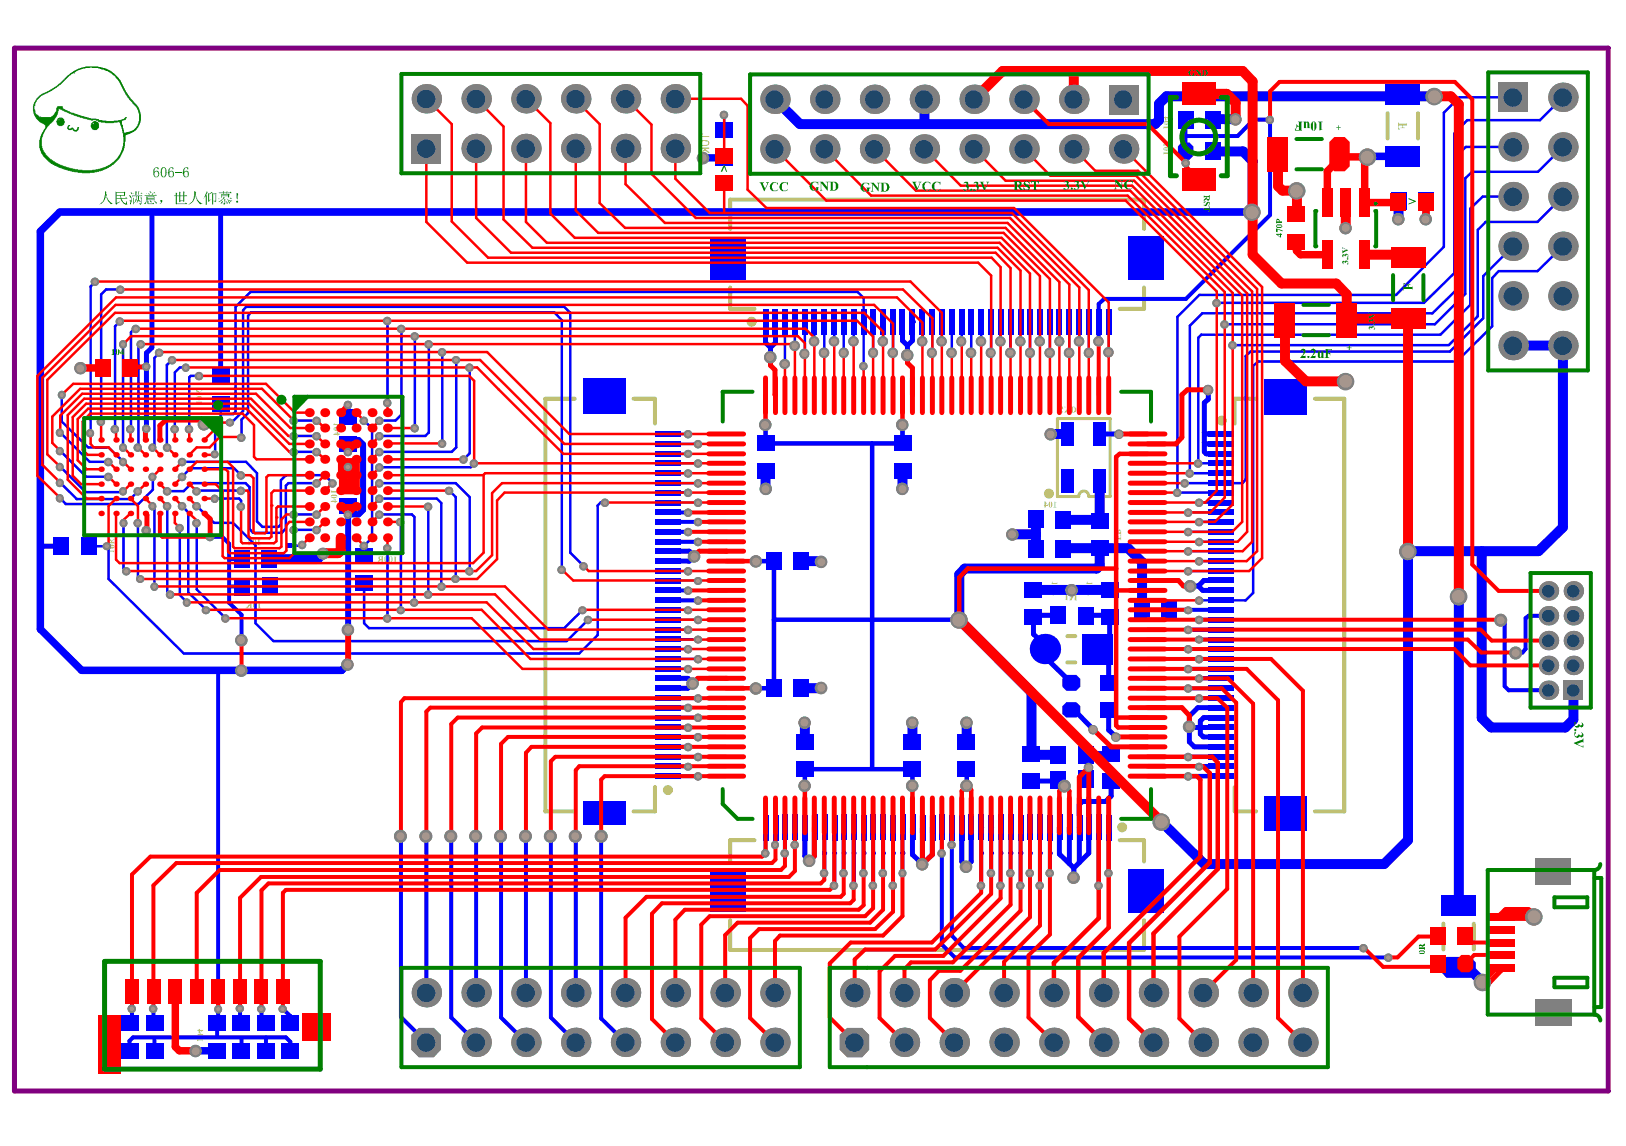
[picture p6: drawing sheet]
<svg xmlns="http://www.w3.org/2000/svg" width="287mm" height="202mm" viewBox="0 0 287 202" stroke-linecap="round" stroke-linejoin="round" font-family="sans-serif">
<path d="M2.5 8.5h281.2v183.9h-281.2zM271.9 152.6h4.1v2.4h-4.1zM271.9 177.5h4.1v2.3h-4.1z" fill="none" stroke="#800080" stroke-width=".88"/>
<g fill="#a6968d">
<circle cx="160.1" cy="62.6" r=".7"/>
<circle cx="210" cy="103.4" r=".7"/>
<circle cx="162.6" cy="152.5" r=".7"/>
<circle cx="237.4" cy="67.3" r="1.14"/>
<circle cx="246.6" cy="38.7" r=".7"/>
<circle cx="251.4" cy="38.7" r=".7"/>
<circle cx="237.4" cy="40.2" r=".7"/>
<circle cx="228.7" cy="33.7" r="1.14"/>
<circle cx="270.6" cy="161.7" r="1.14"/>
<circle cx="34.5" cy="185.4" r=".7"/>
<circle cx="189.1" cy="104.1" r=".7"/>
<circle cx="178.5" cy="94.2" r=".7"/>
<circle cx="141.9" cy="127.4" r=".7"/>
<circle cx="170.5" cy="127.4" r=".7"/>
<circle cx="160.9" cy="127.4" r=".7"/>
<circle cx="144.9" cy="121.3" r=".7"/>
<circle cx="144.9" cy="99.2" r=".7"/>
<circle cx="159.2" cy="86.3" r=".7"/>
<circle cx="135" cy="86.3" r=".7"/>
<circle cx="122.5" cy="98.2" r=".7"/>
<circle cx="122.2" cy="120.6" r=".7"/>
<circle cx="142.8" cy="151.9" r=".7"/>
<circle cx="170.4" cy="152.9" r=".7"/>
<circle cx="189.3" cy="154.8" r=".7"/>
<circle cx="209.8" cy="128.1" r=".7"/>
<circle cx="185.3" cy="76.6" r=".7"/>
<circle cx="213" cy="68.8" r=".61"/>
<circle cx="135.8" cy="63" r=".7"/>
<circle cx="124" cy="27.8" r=".7"/>
<circle cx="14.1" cy="65" r=".7"/>
<circle cx="261.5" cy="173.3" r="1.14"/>
<circle cx="127.7" cy="20.3" r=".39"/>
<circle cx="49.9" cy="178" r=".37"/>
<circle cx="46.1" cy="178" r=".37"/>
<circle cx="42.3" cy="177.9" r=".37"/>
<circle cx="27" cy="177.9" r=".39"/>
<circle cx="23.2" cy="177.9" r=".39"/>
<circle cx="38.5" cy="178" r=".37"/>
<circle cx="42.5" cy="118.2" r=".7"/>
<circle cx="42.5" cy="112.9" r=".7"/>
<circle cx="61.3" cy="117.2" r=".7"/>
<circle cx="220.9" cy="37.5" r="1.14"/>
<circle cx="61.4" cy="111.1" r=".7"/>
<circle cx="25.8" cy="64.7" r=".39"/>
<circle cx="217.9" cy="21.1" r=".75"/>
<circle cx="195.5" cy="62.1" r=".57"/>
<circle cx="224" cy="21.1" r=".39"/>
<circle cx="169.1" cy="109.4" r="1.14"/>
<circle cx="170.5" cy="138.6" r=".7"/>
<circle cx="159.2" cy="75" r=".7"/>
<circle cx="134.9" cy="75" r=".7"/>
<circle cx="133.4" cy="99.1" r=".7"/>
<circle cx="133.4" cy="121.4" r=".7"/>
<circle cx="141.9" cy="138.6" r=".7"/>
<circle cx="160.9" cy="138.6" r=".7"/>
<circle cx="204.9" cy="145" r="1.14"/>
<circle cx="248.4" cy="97.3" r="1.14"/>
<circle cx="257.2" cy="105.2" r="1.14"/>
<circle cx="264.7" cy="109.4" r=".7"/>
<circle cx="267.3" cy="115.2" r=".7"/>
<circle cx="209.1" cy="28.8" r=".39"/>
<circle cx="241.2" cy="27.8" r="1.14"/>
<circle cx="253" cy="17.1" r="1.14"/>
<circle cx="240.5" cy="167.3" r=".39"/>
<circle cx="244.9" cy="168.9" r=".39"/>
<circle cx="211.5" cy="123.2" r=".39"/>
<circle cx="209.6" cy="133.5" r=".39"/>
<circle cx="209.6" cy="136.9" r=".39"/>
<circle cx="211.5" cy="135.2" r=".37"/>
<circle cx="209.6" cy="121.4" r=".39"/>
<circle cx="211.5" cy="119.7" r=".39"/>
<circle cx="209.6" cy="118" r=".39"/>
<circle cx="211.5" cy="116.3" r=".39"/>
<circle cx="209.6" cy="114.5" r=".39"/>
<circle cx="211.5" cy="112.8" r=".37"/>
<circle cx="209.6" cy="111.1" r=".39"/>
<circle cx="211.5" cy="109.4" r=".39"/>
<circle cx="209.6" cy="107.6" r=".37"/>
<circle cx="211.5" cy="105.9" r=".39"/>
<circle cx="209.6" cy="100.8" r=".39"/>
<circle cx="211.5" cy="99" r=".39"/>
<circle cx="209.6" cy="97.3" r=".39"/>
<circle cx="211.5" cy="95.6" r=".39"/>
<circle cx="209.6" cy="93.9" r=".39"/>
<circle cx="211.5" cy="92.1" r=".39"/>
<circle cx="209.6" cy="90.4" r=".39"/>
<circle cx="211.5" cy="88.7" r=".39"/>
<circle cx="147.1" cy="156.2" r=".39"/>
<circle cx="140.2" cy="149" r=".39"/>
<circle cx="135" cy="150.5" r=".39"/>
<circle cx="136.7" cy="149" r=".37"/>
<circle cx="138.4" cy="150.5" r=".39"/>
<circle cx="145.4" cy="154" r=".39"/>
<circle cx="148.8" cy="154" r=".39"/>
<circle cx="150.5" cy="156.2" r=".39"/>
<circle cx="152.3" cy="154" r=".39"/>
<circle cx="154" cy="156.2" r=".39"/>
<circle cx="155.7" cy="154" r=".39"/>
<circle cx="157.5" cy="156.2" r=".39"/>
<circle cx="159.2" cy="154" r=".37"/>
<circle cx="166.1" cy="150.5" r=".39"/>
<circle cx="167.8" cy="149" r=".39"/>
<circle cx="173" cy="156.2" r=".39"/>
<circle cx="174.8" cy="154" r=".39"/>
<circle cx="176.5" cy="156.2" r=".39"/>
<circle cx="178.2" cy="154" r=".39"/>
<circle cx="180" cy="156.2" r=".39"/>
<circle cx="183.4" cy="156.2" r=".39"/>
<circle cx="193.8" cy="156.2" r=".39"/>
<circle cx="181.6" cy="154" r=".39"/>
<circle cx="185.1" cy="154" r=".39"/>
<circle cx="195.5" cy="154" r=".39"/>
<circle cx="121.4" cy="93.9" r=".39"/>
<circle cx="123.1" cy="78.3" r=".39"/>
<circle cx="123.1" cy="136.9" r=".39"/>
<circle cx="121.4" cy="135.2" r=".37"/>
<circle cx="123.1" cy="133.5" r=".39"/>
<circle cx="121.4" cy="131.8" r=".39"/>
<circle cx="123.1" cy="130" r=".39"/>
<circle cx="121.4" cy="128.4" r=".39"/>
<circle cx="123.1" cy="126.6" r=".39"/>
<circle cx="121.4" cy="124.9" r=".39"/>
<circle cx="123.1" cy="123.2" r=".39"/>
<circle cx="121.4" cy="118" r=".39"/>
<circle cx="123.1" cy="116.3" r=".39"/>
<circle cx="121.4" cy="114.5" r=".39"/>
<circle cx="123.1" cy="112.8" r=".37"/>
<circle cx="121.4" cy="111.1" r=".39"/>
<circle cx="123.1" cy="109.4" r=".39"/>
<circle cx="121.4" cy="107.6" r=".37"/>
<circle cx="123.1" cy="105.9" r=".39"/>
<circle cx="121.4" cy="104.2" r=".39"/>
<circle cx="123.1" cy="102.5" r=".37"/>
<circle cx="121.4" cy="100.8" r=".39"/>
<circle cx="123.1" cy="95.6" r=".39"/>
<circle cx="123.1" cy="92.1" r=".39"/>
<circle cx="121.4" cy="90.4" r=".39"/>
<circle cx="123.1" cy="88.7" r=".39"/>
<circle cx="121.4" cy="86.9" r=".39"/>
<circle cx="123.1" cy="85.3" r=".39"/>
<circle cx="121.4" cy="83.5" r=".39"/>
<circle cx="123.1" cy="81.8" r=".39"/>
<circle cx="121.4" cy="80.1" r=".37"/>
<circle cx="121.4" cy="76.6" r=".39"/>
<circle cx="217.4" cy="60.9" r=".39"/>
<circle cx="216" cy="57.2" r=".39"/>
<circle cx="214.6" cy="53.5" r=".39"/>
<circle cx="211.3" cy="81.8" r=".39"/>
<circle cx="209.8" cy="83.5" r=".39"/>
<circle cx="209" cy="85.3" r=".39"/>
<circle cx="207.6" cy="86.9" r=".39"/>
<circle cx="99.1" cy="100.5" r=".39"/>
<circle cx="193.8" cy="60.2" r=".57"/>
<circle cx="141.9" cy="62.4" r=".57"/>
<circle cx="140.2" cy="61" r=".57"/>
<circle cx="152.3" cy="64.6" r=".39"/>
<circle cx="138.4" cy="64.2" r=".55"/>
<circle cx="143.6" cy="60.2" r=".57"/>
<circle cx="145.4" cy="62.2" r=".57"/>
<circle cx="147.1" cy="60.2" r=".57"/>
<circle cx="148.8" cy="62.2" r=".57"/>
<circle cx="150.5" cy="60.2" r=".57"/>
<circle cx="154" cy="62.2" r=".55"/>
<circle cx="155.7" cy="60.2" r=".57"/>
<circle cx="157.5" cy="62.2" r=".57"/>
<circle cx="164.4" cy="62.2" r=".55"/>
<circle cx="162.7" cy="60.2" r=".57"/>
<circle cx="166.1" cy="60.2" r=".57"/>
<circle cx="167.8" cy="62.2" r=".57"/>
<circle cx="171.3" cy="62.2" r=".57"/>
<circle cx="169.5" cy="60.2" r=".55"/>
<circle cx="173" cy="60.2" r=".57"/>
<circle cx="174.8" cy="62.2" r=".57"/>
<circle cx="176.5" cy="60.2" r=".57"/>
<circle cx="178.2" cy="62.2" r=".57"/>
<circle cx="180" cy="60.2" r=".57"/>
<circle cx="181.6" cy="62.2" r=".57"/>
<circle cx="183.4" cy="60.2" r=".57"/>
<circle cx="185.2" cy="62.2" r=".57"/>
<circle cx="186.8" cy="60.2" r=".55"/>
<circle cx="188.6" cy="62.2" r=".57"/>
<circle cx="190.3" cy="60.2" r=".57"/>
<circle cx="192" cy="62.2" r=".55"/>
<circle cx="101.5" cy="147.5" r=".7"/>
<circle cx="21.1" cy="56.7" r=".39"/>
<circle cx="68.3" cy="56.6" r=".39"/>
<circle cx="23.9" cy="58" r=".39"/>
<circle cx="24.8" cy="60.7" r=".39"/>
<circle cx="70.8" cy="58" r=".39"/>
<circle cx="21.2" cy="51.1" r=".39"/>
<circle cx="192.8" cy="128.7" r=".61"/>
<circle cx="196.8" cy="130.1" r=".61"/>
<circle cx="197.4" cy="76.6" r=".61"/>
<circle cx="53.3" cy="96.1" r=".39"/>
<circle cx="57" cy="97.6" r=".75"/>
<circle cx="37" cy="94.7" r=".39"/>
<circle cx="28.1" cy="62.2" r=".39"/>
<circle cx="61.4" cy="82.4" r=".39"/>
<circle cx="61.4" cy="71.4" r=".39"/>
<circle cx="61.4" cy="79.7" r=".39"/>
<circle cx="61.4" cy="90.8" r=".39"/>
<circle cx="25.8" cy="93.6" r=".39"/>
<circle cx="36" cy="74.9" r=".73"/>
<circle cx="25.8" cy="75.6" r=".39"/>
<circle cx="66.9" cy="90.8" r=".39"/>
<circle cx="66.9" cy="88" r=".39"/>
<circle cx="66.9" cy="85.3" r=".39"/>
<circle cx="66.9" cy="79.7" r=".39"/>
<circle cx="66.9" cy="76.9" r=".39"/>
<circle cx="66.9" cy="74.2" r=".39"/>
<circle cx="79.2" cy="86.6" r=".39"/>
<circle cx="55.8" cy="93.5" r=".39"/>
<circle cx="55.8" cy="90.8" r=".39"/>
<circle cx="55.8" cy="85.3" r=".39"/>
<circle cx="55.8" cy="79.7" r=".39"/>
<circle cx="55.8" cy="76.9" r=".39"/>
<circle cx="51.8" cy="76.9" r=".39"/>
<circle cx="51.8" cy="79.7" r=".39"/>
<circle cx="51.8" cy="90.8" r=".39"/>
<circle cx="51.8" cy="93.5" r=".39"/>
<circle cx="37.8" cy="88" r=".37"/>
<circle cx="34.7" cy="86.7" r=".39"/>
<circle cx="32.1" cy="81.5" r=".39"/>
<circle cx="32.1" cy="84.1" r=".39"/>
<circle cx="29.5" cy="86.7" r=".39"/>
<circle cx="58.6" cy="85.3" r=".39"/>
<circle cx="55.8" cy="74.2" r=".39"/>
<circle cx="51.8" cy="74.2" r=".39"/>
<circle cx="19.1" cy="81.5" r=".39"/>
<circle cx="19.1" cy="84.1" r=".39"/>
<circle cx="21.7" cy="81.5" r=".37"/>
<circle cx="29.5" cy="79" r=".39"/>
<circle cx="26.9" cy="79" r=".37"/>
<circle cx="24.3" cy="79" r=".39"/>
<circle cx="21.7" cy="79" r=".37"/>
<circle cx="21.7" cy="60.7" r=".37"/>
<circle cx="23" cy="75.7" r=".39"/>
<circle cx="20.3" cy="75.7" r=".39"/>
<circle cx="16.7" cy="49.7" r=".39"/>
<circle cx="21.7" cy="86.7" r=".37"/>
<circle cx="24.3" cy="86.7" r=".39"/>
<circle cx="26.9" cy="84.1" r=".37"/>
<circle cx="34.7" cy="92.3" r=".39"/>
<circle cx="32.1" cy="89.3" r=".39"/>
<circle cx="29.5" cy="89.3" r=".39"/>
<circle cx="26.9" cy="89.3" r=".37"/>
<circle cx="24.3" cy="92.3" r=".39"/>
<circle cx="64.2" cy="96.3" r=".39"/>
<circle cx="64.2" cy="74.2" r=".39"/>
<circle cx="37.9" cy="80.1" r=".35"/>
<circle cx="42.5" cy="86.6" r=".39"/>
<circle cx="42.5" cy="83.9" r=".39"/>
<circle cx="42.5" cy="89.4" r=".39"/>
<circle cx="10.9" cy="69.7" r=".37"/>
<circle cx="33.3" cy="75.7" r=".39"/>
<circle cx="30.8" cy="75.7" r=".39"/>
<circle cx="21.8" cy="92.3" r=".37"/>
<circle cx="68.3" cy="96.7" r=".37"/>
<circle cx="82.8" cy="100.8" r=".39"/>
<circle cx="80.4" cy="102.1" r=".37"/>
<circle cx="68.3" cy="109.1" r=".39"/>
<circle cx="70.7" cy="107.6" r=".37"/>
<circle cx="70.6" cy="92.1" r=".39"/>
<circle cx="73" cy="106.3" r=".39"/>
<circle cx="75.5" cy="104.9" r=".39"/>
<circle cx="77.9" cy="103.5" r=".39"/>
<circle cx="75.5" cy="89.4" r=".39"/>
<circle cx="68.3" cy="71.1" r=".39"/>
<circle cx="73.1" cy="59.3" r=".39"/>
<circle cx="73.1" cy="75.5" r=".39"/>
<circle cx="75.6" cy="60.7" r=".39"/>
<circle cx="82.8" cy="64.9" r=".39"/>
<circle cx="80.5" cy="63.5" r=".37"/>
<circle cx="81.7" cy="81.1" r=".39"/>
<circle cx="78" cy="62.1" r=".39"/>
<circle cx="78" cy="78.3" r=".39"/>
<circle cx="35.1" cy="66.3" r=".39"/>
<circle cx="32.7" cy="64.9" r=".37"/>
<circle cx="30.4" cy="63.5" r=".39"/>
<circle cx="10.5" cy="87.9" r=".37"/>
<circle cx="10.5" cy="85.2" r=".37"/>
<circle cx="10.5" cy="82.4" r=".37"/>
<circle cx="10.5" cy="79.6" r=".37"/>
<circle cx="40.6" cy="74.5" r=".37"/>
<circle cx="42.6" cy="77.2" r=".39"/>
<circle cx="39.8" cy="109.1" r=".39"/>
<circle cx="36.3" cy="107.6" r=".37"/>
<circle cx="32.9" cy="106.3" r=".37"/>
<circle cx="22.3" cy="100.8" r=".39"/>
<circle cx="24.8" cy="102.1" r=".37"/>
<circle cx="27.2" cy="103.5" r=".37"/>
<circle cx="31.7" cy="93.2" r=".39"/>
<circle cx="30" cy="104.9" r=".39"/>
<circle cx="17.8" cy="74.4" r=".39"/>
<circle cx="10.5" cy="76.3" r=".37"/>
<circle cx="15.9" cy="76.4" r=".37"/>
<circle cx="18.9" cy="96.3" r=".37"/>
<circle cx="34.7" cy="89.3" r=".39"/>
<circle cx="66.9" cy="82.5" r=".39"/>
<circle cx="83.6" cy="81.8" r=".39"/>
<circle cx="103.7" cy="109.4" r=".39"/>
<circle cx="102.8" cy="107.6" r=".37"/>
<circle cx="106.7" cy="88.7" r=".39"/>
<circle cx="102.9" cy="99.9" r=".39"/>
<circle cx="192" cy="135.4" r=".61"/>
<circle cx="106" cy="147.5" r=".7"/>
<circle cx="70.6" cy="147.5" r=".7"/>
<circle cx="83.9" cy="147.5" r=".7"/>
<circle cx="79.5" cy="147.5" r=".7"/>
<circle cx="88.3" cy="147.5" r=".7"/>
<circle cx="97.1" cy="147.5" r=".7"/>
<circle cx="75.1" cy="147.5" r=".7"/>
<circle cx="92.7" cy="147.5" r=".7"/>
<circle cx="187.7" cy="138.7" r=".7"/>
</g>
<g fill="none" stroke="#c0c073" stroke-width=".7">
<path d="M244.8 20v4.4M250.1 20v4.4M128.8 40.4v-5.2h73v5.2M128.8 50.7v3.8h4.3M201.8 50.7v3.8h-4.3M101.4 70.3h-5.2v72.8h5.2M111.7 70.3h3.8v4.4M221.6 70.3h-3.8v4.4M231.9 70.3h5.2v72.8h-5.2M188.3 116.8h1.4M188.3 112.2h1.4M115.5 138.8v4.3h-3.8"/>
<path d="M217.8 138.8v4.3h3.8M133.1 148.2h-4.3v3.8M197.5 148.2h4.3v3.8M128.8 162.3v5.3h73v-5.3M254.6 162.9v4.6M260 162.9v4.6"/>
</g>
<path d="M190.3 87.6h-3.8v-13.8h9.3v13.8h-3.8" fill="none" stroke="#c0c073" stroke-width=".53"/>
<g fill="#c0c073">
<path d="M19.2 97v.1h1l-.2 .4v-.2h-.8v.2z"/>
<path d="M19.2 94.8l.6 .6 .4-.5v.4l-.2-.2-.3 .5h.3l.2-.1v.5l-.1-.2h-.9v.2v-.5l.1 .1h.4l-.5-.3z"/>
<path d="M123.3 24l.3-.1 .2-.3h.2l-.2 .4h1.3v.2h-1.8z"/>
<path d="M123.4 26h1.7v.3l-.6 .1 .6 .4v.3l-.8-.6-.4 .5v-.3l.4-.4h-.9z"/>
<path d="M186.6 71.8l.9-.1v.4l.2 .1h-.6v-.5a.56 .56 0 0 0-.1 1 .31 .31 0 0 0 .5-.3v.4l-.1-.1a.59 .59 0 0 1-.8-.1 .59 .59 0 0 1 0-.8z"/>
<path d="M187.7 71.7h.3l-.2 .2v.7l.8-.9 .1 1.1h-.3l.1-.1v-.5l-.5 .6h-.3l.1-.1v-.9z"/>
<path d="M196.7 94.8l.4 .1v-.2l-.1-.1h.5l-.3 .1v.2h.5v-.3l-.3-.2h.4v.9l-.1-.2h-1v.2z"/>
<path d="M34.8 183.2l.1 .1h.9l-.1 .5-.1-.3h-.6l-.2 .2z"/>
<path d="M34.6 70.8l1.1 .1-.2 .4v-.2h-.8l-.1 .2z"/>
<path d="M34.6 68.6l.7 .6 .4-.5v.3l-.2-.1-.4 .5 .6-.1v.5l-.1-.2h-.9l-.1 .2v-.5l.5 .1-.4-.4-.1 .1z"/>
<path d="M69.6 98.1l.4 .2h-.2v.9h.2h-.6h.2z"/>
<path d="M187.8 104.8h.6h-.1v1.1l-.5-.2h.2v-.9z"/>
<path d="M188.5 104.8h.4l-.1 1 .3-1 .5 1-.1-1h.5l-.2 .1v.9l.2 .1h-.4l-.3-.7-.3 .7h-.5l.2-.1v-.9z"/>
<path d="M45.6 106.2l.4 .1h-.1v.9l.1 .1h-.5z"/>
<path d="M43.4 106.2h.4l-.1 .1 .4 .4-.1-.5h.5h-.1v1l.1 .1h-.5l.1-.5-.3 .3v.2h-.5l.6-.7z"/>
<path d="M45.5 95l.4 .2-.1 .1v.8l.1 .1h-.5z"/>
<path d="M58.5 86.5v.1l1-.1v.6l-.1-.2h-1.1z"/>
<path d="M58.9 74.6l.1 .2h.8l.1-.2v.6l-.1-.2h-1z"/>
<path d="M186.2 99.5l.3 .2h-.2v.8l.2 .1h-.5l.2-.1z"/>
<path d="M184.3 99.5h.5l.2 .5a.45 .45 0 0 0-.5 .5l.5-.1a.34 .34 0 0 1-.6-.1 .34 .34 0 0 1 .4-.4v-.2h-.4z"/>
<path d="M186 88.5l.4 .1h-.2v.8l.1 .1h-.5l.2-.1z"/>
<path d="M205.2 26.8l1.1 .2-.2 .3v-.2h-.8l-.1 .2z"/>
<path d="M205.2 24.6l.6 .6 .5-.5v.3h-.2l-.3 .4 .5-.1v.5l-.1-.1h-.9l-.1 .1v-.5l.6 .1-.5-.4-.1 .1z"/>
<path d="M191.8 102.6l.1 .2h.7l.1-.1v.5v-.2h-1.1z"/>
<path d="M191.6 103.5l.4-.1a.2 .2 0 0 0-.1 .3 .2 .2 0 0 0 .3-.1l.5-.2v.6h-.3l.1-.5-.1 .1a.4 .4 0 0 1-.4 .4 .4 .4 0 0 1-.4-.5z"/>
<path d="M185.6 102.6l.1 .2h.7l.1-.1v.5v-.2h-1z"/>
<path d="M185.5 103.4h.3l-.2 .1a.45 .45 0 0 0 .5 .2 .45 .45 0 0 0 .3-.3l.1 .6h-.3l.1-.5-.1 .1a.4 .4 0 0 1-.3 .4 .4 .4 0 0 1-.4-.4z"/>
<path d="M205.2 22.2l1.1 .2-.2 .4v-.2h-.8l-.1 .2z"/>
<path d="M246.6 21.5l.2 .3h1.3l.1-.3v.9l-.1-.2h-.6v.2l.3 .2h-.8l.3-.1 .1-.3h-.7v.3l.3 .4h-.4z"/>
<path d="M19.2 96.3a.35 .35 0 0 0 .2 .5h.4a.36 .36 0 0 0 .4-.4 .36 .36 0 0 0-.4-.3h-.4zM19.2 96.4h1z"/>
<path d="M123.4 25a.63 .63 0 0 0 .2 .7 .63 .63 0 0 0 .7 0h.1a.54 .54 0 0 0 .7-.4 .54 .54 0 0 0-.6-.6h-.7zM123.6 25a1.17 1.17 0 0 1 1.2 0 .35 .35 0 0 1 0 .4 .35 .35 0 0 1-.3 .2h-.3a.47 .47 0 0 1-.6-.3z"/>
<path d="M188.8 71.7l.2 .1v.9l-.2 .1h.4a.53 .53 0 0 0 .6-.5 .53 .53 0 0 0-.6-.6zM189.2 71.8h.3l.1 .3a.44 .44 0 0 1-.4 .6z"/>
<path d="M196.7 93.5v.8v-.1h1l.1 .1-.1-.8a.22 .22 0 0 0-.3-.1 .22 .22 0 0 0-.2 .2 .3 .3 0 0 0-.2-.2 .3 .3 0 0 0-.3 .1zM197.3 93.6h.3l.1 .3h-.5zM196.8 93.6h.3l.1 .3h-.5z"/>
<path d="M34.8 182.5a.56 .56 0 0 0 .4 .5 .56 .56 0 0 0 .6-.1 .3 .3 0 0 0 0-.4 .3 .3 0 0 0-.3-.1l-.3-.1zM34.9 182.5h.9v.2h-.9z"/>
<path d="M34.8 181.7v.1h.3v.4l.7-.4-.6-.1v-.2h-.1v.2zM35.2 181.8h.4l-.4 .3z"/>
<path d="M34.6 70.1v.1a.55 .55 0 0 0 .5 .4 .55 .55 0 0 0 .6-.4 .62 .62 0 0 0-1.1-.1zM34.7 70.2h1l-1 .1z"/>
<path d="M68.6 98.3v.2a.38 .38 0 0 0 .1 .6 .38 .38 0 0 0 .5-.1v-.7a.35 .35 0 0 0-.6 0zM68.8 98.2l.2-.1 .1 .2-.1 .9-.2-.1z"/>
<path d="M67.8 98.3v.2a.38 .38 0 0 0 .1 .6 .38 .38 0 0 0 .5-.1v-.7a.33 .33 0 0 0-.3-.2 .33 .33 0 0 0-.3 .2zM68 98.2l.2-.1 .1 .4-.1 .7-.2-.1z"/>
<path d="M66.8 98.2l-.1 .3 .1 .1h.1l-.3 .6h.3l.3-.5 .1 .4-.2 .1h.5v-1.1zM67 98.2h.3v.4a.27 .27 0 0 1-.3-.1 .27 .27 0 0 1 0-.3z"/>
<path d="M44.7 106.2a.84 .84 0 0 0 .2 1.1h.2a.65 .65 0 0 0-.2-1.1zM44.9 106.2h.2v1h-.2z"/>
<path d="M44.5 95.3v.3a.38 .38 0 0 0 .2 .5 .38 .38 0 0 0 .5-.1v-.4l-.1-.4a.22 .22 0 0 0-.3-.2 .22 .22 0 0 0-.2 .3zM44.8 95.1h.2v1h-.2z"/>
<path d="M43.8 95v.9v.3h.2v-.3h.5v-.2zM44 95.3l.4 .4h-.4z"/>
<path d="M58.4 87.3v.4a.58 .58 0 0 0 .6 .2 .58 .58 0 0 0 .5-.4l-.3-.3zM58.4 87.5h1v.2h-.9z"/>
<path d="M58.3 88.5l.7 .1v.1h.2v-.1h.3v-.2h-.3v-.4h-.2zM58.6 88.4l.4-.3v.3z"/>
<path d="M58.8 75.6a.59 .59 0 0 0 .5 .4 .59 .59 0 0 0 .6-.4 .75 .75 0 0 0-1.1 0zM58.9 75.6h.9v.2h-.9z"/>
<path d="M58.8 76.6l.9 .2 .2-.1v-.2h-.2v-.4h-.2zM59 76.5l.5-.3v.3z"/>
<path d="M185.2 99.6l-.1 .4a.41 .41 0 0 0 .2 .5 .41 .41 0 0 0 .4 0v-.1a.52 .52 0 0 0 .1-.6 .52 .52 0 0 0-.5-.3zM185.4 99.5h.1v1h-.1z"/>
<path d="M185 88.6v.6a.31 .31 0 0 0 .3 .3 .31 .31 0 0 0 .3-.3v-.3a.36 .36 0 0 0-.1-.4 .36 .36 0 0 0-.5 .1zM185.2 88.5h.2v.9h-.2z"/>
<path d="M184.2 88.5l-.1 .8 .1 .2h.3v-.2h.3v-.2l-.4-.6zM184.5 88.7l.3 .4h-.3z"/>
<path d="M205.2 26.1a.48 .48 0 0 0 .6 .5h.1a.39 .39 0 0 0 .4-.5 .39 .39 0 0 0-.6-.2zM205.2 26.3l1.1-.1-.1 .2z"/>
<path d="M191.6 104.1l.1 .6a.27 .27 0 0 0 .3 .3 .27 .27 0 0 0 .2-.3v-.2h.5v.2v-.6zM191.7 104.5h.4a.22 .22 0 0 1-.2 .3 .22 .22 0 0 1-.2-.3z"/>
<path d="M185.5 104.1v.5a.3 .3 0 0 0 .3 .4 .3 .3 0 0 0 .3-.4l.4-.1v.2v-.6zM185.5 104.5h.5a.22 .22 0 0 1-.2 .3 .22 .22 0 0 1-.3-.3z"/>
<path d="M205.2 21.5a.35 .35 0 0 0 .5 .5h.1a.35 .35 0 0 0 .5-.3 .35 .35 0 0 0-.5-.3h-.4zM205.2 21.6l.7-.1 .4 .2-1 .1z"/>
<path d="M205.2 20.7v.1h.3v.5h.2l.6-.5-.6-.2zM205.7 20.8h.3l-.3 .4z"/>
</g>
<g fill="none" stroke="#c0c073" stroke-width=".88">
<circle cx="132.6" cy="56.8" r=".44"/>
<circle cx="215.5" cy="74.2" r=".44"/>
<circle cx="185" cy="87.1" r=".44"/>
<circle cx="117.8" cy="139.4" r=".44"/>
<circle cx="197.9" cy="145.9" r=".44"/>
</g>
<path d="M190.3 87.5a.88 .88 0 0 1 .9-.9 .88 .88 0 0 1 .8 .9" fill="none" stroke="#c0c073" stroke-width=".53"/>
<path d="M10.6 85.3v-.2l2.9 2.9M10.6 82.3v.1M10.6 87.9l1 1M21.8 100.2l.5 .5h.4" fill="none" stroke="#00f" stroke-width=".44"/>
<path d="M22.8 183.6v1.7" fill="none" stroke="#00f" stroke-width=".7"/>
<circle cx="21.8" cy="92.2" r=".22" fill="#00f"/>
<g fill="none" stroke="#00f" stroke-width=".44">
<path d="M21.2 56.7l-.9 .8M21.3 51.1h-2.6l-.9 .8M19.2 78.9l2.6 2.6M21.7 78.8l.1 .1M21.8 60.7l-.1 .1M23 75.7h.1M24.4 78.8l-.1 .1M24.9 60.7l-.5 .4M27.2 78.7l-.2 .2M29.4 78.8l.1 .1M30.4 63.5l-1 .9M21.8 86.6l-.3 .2"/>
<path d="M27 89.3l.2 .3M27 86.4l-2.6 2.5M24.3 101.7l.5 .4M29.5 104.3l.5 .5"/>
</g>
<path d="M27.1 177.9v2.5M27.2 183.4v1.9" fill="none" stroke="#00f" stroke-width=".7"/>
<path d="M26.8 61.3l-1 1" fill="none" stroke="#00f" stroke-width=".88"/>
<circle cx="32.9" cy="106.2" r=".22" fill="#00f"/>
<path d="M31.7 64.8h1.1M35.1 66.3h-1.5l-.2 .3M32.2 89.3l1 1.1M33.8 85.2l-1.4 1.4M34.8 86.5l-.1 .1" fill="none" stroke="#00f" stroke-width=".44"/>
<path d="M40.4 106.3l2.2 2.1M38.5 178v2.4M42.3 177.9v2.4M42.6 183.1v2.2" fill="none" stroke="#00f" stroke-width=".7"/>
<circle cx="40.4" cy="98.6" r=".35" fill="#00f"/>
<path d="M39.2 94.7l1.2 1.2M40.4 98.6h2.3M40.5 103.4h2.2M46.1 178v1.7M49.9 178l1.3 1.2v1.3M46.9 183v2.3M50.4 183l.8 .8v1.5" fill="none" stroke="#00f" stroke-width=".7"/>
<g fill="none" stroke="#00f" stroke-width=".44">
<path d="M43.4 54.1l-.5 .6M44.2 51.5l-2.6 2.6M44.3 55.1l-.5 .6M38.9 71.2v3.2l-.9 1.1M41.6 72.6l-.5 .4h-2.2M42.9 72.5l-2 2h-.3M43.8 72.9l-1.2 1.1M38 87.9h4.2l.3 .4v1M41.3 82.6l1.2 1.2M43.3 85.2l.7 .7M45.3 92l1 .9h2.8l.4-.4M50.4 93.2l-.7 .8"/>
<path d="M50.9 85.2l-.5 .5M53.3 96.1l-.1 .2M45.1 103.4h2.4M64.2 109.9l.9 .9"/>
</g>
<path d="M61.3 117.2l-1 1" fill="none" stroke="#00f" stroke-width="1.3"/>
<g fill="#00f">
<circle cx="61.4" cy="88.5" r=".44"/>
<circle cx="61.4" cy="85" r=".44"/>
</g>
<path d="M61.4 88.5v2.2h1.9l.7-.7" fill="none" stroke="#00f" stroke-width="1.1"/>
<path d="M61.4 71.4v2.8" fill="none" stroke="#00f" stroke-width=".88"/>
<circle cx="61.4" cy="71.4" r=".44" fill="#00f"/>
<path d="M70.8 73.1l-1 1.1h-2.9M75.6 76.3l-.6 .6M78 78.1v.1M82.8 80l-1 1M70.6 92.1h.1M77 87.9l.8 .8M80.4 85.2l2.4 2.5M83.6 81.7l-.6 .7" fill="none" stroke="#00f" stroke-width=".44"/>
<circle cx="82.8" cy="64.8" r=".22" fill="#00f"/>
<path d="M99.5 54.1l1.1 1.1M106.7 88.6h-.7l-.6 .6" fill="none" stroke="#00f" stroke-width=".44"/>
<path d="M117.8 135.2h3.6" fill="none" stroke="#00f" stroke-width=".7"/>
<g fill="#00f">
<circle cx="117.8" cy="135.2" r=".35"/>
<circle cx="117.8" cy="136.9" r=".35"/>
</g>
<path d="M117.8 128.3h3.6" fill="none" stroke="#00f" stroke-width=".7"/>
<g fill="#00f">
<circle cx="117.8" cy="128.3" r=".35"/>
<circle cx="117.8" cy="130" r=".35"/>
</g>
<path d="M117.8 131.7h3.6" fill="none" stroke="#00f" stroke-width=".7"/>
<g fill="#00f">
<circle cx="117.8" cy="131.7" r=".35"/>
<circle cx="117.8" cy="123.2" r=".35"/>
</g>
<path d="M117.8 124.8h3.6" fill="none" stroke="#00f" stroke-width=".7"/>
<circle cx="117.8" cy="124.8" r=".35" fill="#00f"/>
<path d="M117.8 121.4h3.5" fill="none" stroke="#00f" stroke-width=".88"/>
<circle cx="117.8" cy="112.8" r=".22" fill="#00f"/>
<path d="M117.8 114.5h3.6" fill="none" stroke="#00f" stroke-width=".44"/>
<g fill="#00f">
<circle cx="117.8" cy="114.5" r=".22"/>
<circle cx="117.8" cy="116.2" r=".22"/>
</g>
<path d="M117.8 118h3.6" fill="none" stroke="#00f" stroke-width=".44"/>
<g fill="#00f">
<circle cx="117.8" cy="118" r=".22"/>
<circle cx="117.8" cy="105.9" r=".35"/>
</g>
<path d="M117.8 107.6h3.6" fill="none" stroke="#00f" stroke-width=".44"/>
<g fill="#00f">
<circle cx="117.8" cy="107.6" r=".22"/>
<circle cx="117.8" cy="109.3" r=".22"/>
</g>
<path d="M117.8 111.1h3.6" fill="none" stroke="#00f" stroke-width=".44"/>
<circle cx="117.8" cy="111.1" r=".22" fill="#00f"/>
<path d="M117.8 100.7h3.6" fill="none" stroke="#00f" stroke-width=".44"/>
<g fill="#00f">
<circle cx="117.8" cy="100.7" r=".22"/>
<circle cx="117.8" cy="102.4" r=".22"/>
</g>
<path d="M117.8 104.1h3.6" fill="none" stroke="#00f" stroke-width=".7"/>
<g fill="#00f">
<circle cx="117.8" cy="104.1" r=".35"/>
<circle cx="117.8" cy="92.1" r=".35"/>
</g>
<path d="M117.8 93.8h3.6" fill="none" stroke="#00f" stroke-width=".7"/>
<g fill="#00f">
<circle cx="117.8" cy="93.8" r=".35"/>
<circle cx="117.8" cy="95.6" r=".35"/>
<circle cx="117.8" cy="85.2" r=".22"/>
</g>
<path d="M117.8 86.9h3.6" fill="none" stroke="#00f" stroke-width=".44"/>
<g fill="#00f">
<circle cx="117.8" cy="86.9" r=".22"/>
<circle cx="117.8" cy="88.6" r=".22"/>
</g>
<path d="M117.8 90.4h3.6" fill="none" stroke="#00f" stroke-width=".7"/>
<g fill="#00f">
<circle cx="117.8" cy="90.4" r=".35"/>
<circle cx="117.8" cy="78.3" r=".22"/>
</g>
<path d="M117.8 80.1h3.6" fill="none" stroke="#00f" stroke-width=".44"/>
<g fill="#00f">
<circle cx="117.8" cy="80.1" r=".22"/>
<circle cx="117.8" cy="81.7" r=".22"/>
</g>
<path d="M117.8 83.5h3.6" fill="none" stroke="#00f" stroke-width=".44"/>
<circle cx="117.8" cy="83.5" r=".22" fill="#00f"/>
<path d="M117.8 76.6h3.6" fill="none" stroke="#00f" stroke-width=".44"/>
<g fill="#00f">
<circle cx="117.8" cy="76.6" r=".22"/>
<circle cx="135" cy="78.2" r=".4"/>
<circle cx="135" cy="83" r=".88"/>
</g>
<path d="M135 56.8v3.6" fill="none" stroke="#00f" stroke-width=".88"/>
<g fill="#00f">
<circle cx="140.2" cy="145.9" r=".35"/>
<circle cx="138.5" cy="145.9" r=".35"/>
<circle cx="136.8" cy="145.9" r=".35"/>
</g>
<path d="M142 135.7v2.9" fill="none" stroke="#00f" stroke-width=".79"/>
<circle cx="142" cy="135.7" r=".4" fill="#00f"/>
<path d="M142 127.4v3.5" fill="none" stroke="#00f" stroke-width="1.8"/>
<g fill="#00f">
<circle cx="136.5" cy="121.4" r=".4"/>
<circle cx="136.5" cy="99" r=".4"/>
</g>
<path d="M136.8 56.8v3.6" fill="none" stroke="#00f" stroke-width=".88"/>
<g fill="#00f">
<circle cx="138.5" cy="55.8" r=".22"/>
<circle cx="140.2" cy="55.8" r=".22"/>
<circle cx="142" cy="55.8" r=".22"/>
<circle cx="148.8" cy="150.5" r=".35"/>
<circle cx="147.2" cy="150.5" r=".35"/>
<circle cx="145.4" cy="150.5" r=".35"/>
<circle cx="148.8" cy="145.9" r=".35"/>
<circle cx="147.2" cy="145.9" r=".35"/>
<circle cx="145.4" cy="145.9" r=".35"/>
<circle cx="148.8" cy="62.2" r=".22"/>
<circle cx="147.2" cy="60.2" r=".22"/>
<circle cx="145.4" cy="62.2" r=".22"/>
<circle cx="143.6" cy="55.8" r=".22"/>
<circle cx="155.8" cy="150.5" r=".35"/>
<circle cx="154" cy="150.5" r=".35"/>
<circle cx="152.3" cy="150.5" r=".35"/>
<circle cx="150.6" cy="150.5" r=".35"/>
<circle cx="155.8" cy="145.9" r=".35"/>
<circle cx="154" cy="145.9" r=".35"/>
<circle cx="152.3" cy="145.9" r=".35"/>
<circle cx="150.6" cy="145.9" r=".35"/>
</g>
<path d="M152.3 64.2v.4" fill="none" stroke="#00f" stroke-width=".44"/>
<g fill="#00f">
<circle cx="152.3" cy="64.6" r=".22"/>
<circle cx="155.8" cy="60.2" r=".22"/>
<circle cx="154" cy="62.2" r=".22"/>
<circle cx="150.6" cy="60.2" r=".22"/>
</g>
<path d="M151.3 51.5l1 1.1" fill="none" stroke="#00f" stroke-width=".44"/>
<circle cx="159.2" cy="150.5" r=".35" fill="#00f"/>
<path d="M160.9 150.7l1.8 1.7" fill="none" stroke="#00f" stroke-width=".88"/>
<circle cx="159.2" cy="145.9" r=".35" fill="#00f"/>
<path d="M160.9 135.7v2.9" fill="none" stroke="#00f" stroke-width=".79"/>
<circle cx="160.9" cy="138.6" r=".4" fill="#00f"/>
<path d="M160.9 127.4v3.5" fill="none" stroke="#00f" stroke-width="1.8"/>
<g fill="#00f">
<circle cx="159.2" cy="86.2" r=".88"/>
<circle cx="162.7" cy="60.2" r=".22"/>
<circle cx="157.5" cy="62.2" r=".22"/>
</g>
<path d="M159.2 56.8v3.3l.9 .9v1.6" fill="none" stroke="#00f" stroke-width=".88"/>
<circle cx="160.9" cy="56.8" r=".44" fill="#00f"/>
<path d="M160.9 56.8v3.3l-.8 .9" fill="none" stroke="#00f" stroke-width=".88"/>
<path d="M167.9 165l2.1 2.2" fill="none" stroke="#00f" stroke-width=".7"/>
<circle cx="167.9" cy="149" r=".35" fill="#00f"/>
<path d="M169.6 152l.8 .8" fill="none" stroke="#00f" stroke-width=".88"/>
<circle cx="167.9" cy="145.9" r=".35" fill="#00f"/>
<path d="M170.5 135.7v2.9" fill="none" stroke="#00f" stroke-width=".79"/>
<circle cx="170.5" cy="138.6" r=".4" fill="#00f"/>
<path d="M170.2 100.3l-1 1" fill="none" stroke="#00f" stroke-width="1.8"/>
<g fill="#00f">
<circle cx="169.6" cy="60.2" r=".22"/>
<circle cx="167.9" cy="62.2" r=".22"/>
<circle cx="166.1" cy="60.2" r=".22"/>
<circle cx="164.5" cy="62.2" r=".22"/>
<circle cx="176.5" cy="150.5" r=".35"/>
<circle cx="174.8" cy="150.5" r=".35"/>
<circle cx="173.1" cy="150.5" r=".35"/>
<circle cx="176.5" cy="145.9" r=".35"/>
<circle cx="174.8" cy="145.9" r=".35"/>
<circle cx="173.1" cy="145.9" r=".35"/>
<circle cx="173.1" cy="60.2" r=".22"/>
<circle cx="176.5" cy="60.2" r=".22"/>
<circle cx="174.8" cy="62.2" r=".22"/>
<circle cx="183.4" cy="150.5" r=".35"/>
<circle cx="181.7" cy="150.5" r=".35"/>
<circle cx="180" cy="150.5" r=".35"/>
<circle cx="183.4" cy="145.9" r=".35"/>
<circle cx="181.7" cy="145.9" r=".35"/>
<circle cx="180" cy="145.9" r=".35"/>
</g>
<path d="M182.3 108.9v3M184.3 114.5v1.4" fill="none" stroke="#00f" stroke-width=".88"/>
<path d="M182.7 94.2v2.6" fill="none" stroke="#00f" stroke-width="1.8"/>
<g fill="#00f">
<circle cx="183.4" cy="60.2" r=".22"/>
<circle cx="181.7" cy="62.2" r=".22"/>
<circle cx="180" cy="60.2" r=".22"/>
</g>
<path d="M189 125.3h.5M186.9 150.7l2.5 2.4 1-1M190.9 141.4l-.5 .5v4" fill="none" stroke="#00f" stroke-width=".88"/>
<g fill="#00f">
<circle cx="192" cy="62.2" r=".22"/>
<circle cx="190.4" cy="60.2" r=".22"/>
<circle cx="188.6" cy="62.2" r=".22"/>
<circle cx="186.9" cy="60.2" r=".22"/>
<circle cx="193.8" cy="156.2" r=".4"/>
</g>
<path d="M194 76.6h3.4M195.6 128.8l1.3 1.2" fill="none" stroke="#00f" stroke-width=".88"/>
<path d="M194 99.8l-.5 .5" fill="none" stroke="#00f" stroke-width="1.8"/>
<circle cx="193.8" cy="60.2" r=".22" fill="#00f"/>
<path d="M193.8 56.8v3.4M194.8 52.7l-1 .9" fill="none" stroke="#00f" stroke-width=".7"/>
<path d="M210 103.4h1.4M211.4 103.4l.8 .7M212.3 102.4l-.9 1M209.8 128.1v2.8l.9 .8M210 128.3h1.7M211.7 127.2v2.3l.6 .5" fill="none" stroke="#00f" stroke-width=".88"/>
<g fill="#00f">
<circle cx="209.9" cy="83.5" r=".22"/>
<circle cx="211.4" cy="81.7" r=".22"/>
</g>
<path d="M211.5 81.6l-.1 .1" fill="none" stroke="#00f" stroke-width=".44"/>
<g fill="#00f">
<circle cx="211.4" cy="81.7" r=".22"/>
<circle cx="209.9" cy="83.5" r=".22"/>
</g>
<path d="M212.4 71v5.3l.4 .3M212.8 78.3l-.4-.3v1.7l.4 .4" fill="none" stroke="#00f" stroke-width=".88"/>
<path d="M209.1 26.4h.1M211.5 52l-3.8 3.9M211.9 59l-.5 .6" fill="none" stroke="#00f" stroke-width=".44"/>
<circle cx="209.1" cy="26.4" r=".22" fill="#00f"/>
<path d="M209.1 24v2.4" fill="none" stroke="#00f" stroke-width=".7"/>
<g fill="#00f">
<circle cx="215.5" cy="135.2" r=".4"/>
<circle cx="215.5" cy="136.9" r=".4"/>
<circle cx="215.5" cy="123.2" r=".35"/>
<circle cx="215.5" cy="121.4" r=".35"/>
<circle cx="215.5" cy="119.6" r=".35"/>
<circle cx="215.5" cy="118" r=".35"/>
<circle cx="215.5" cy="116.2" r=".35"/>
<circle cx="215.5" cy="114.5" r=".35"/>
<circle cx="215.5" cy="112.8" r=".35"/>
<circle cx="215.5" cy="111.1" r=".35"/>
<circle cx="215.5" cy="109.3" r=".35"/>
<circle cx="215.5" cy="107.6" r=".35"/>
<circle cx="215.5" cy="105.9" r=".22"/>
</g>
<path d="M215.5 105.9h4.2" fill="none" stroke="#00f" stroke-width=".44"/>
<g fill="#00f">
<circle cx="215.5" cy="100.7" r=".22"/>
<circle cx="215.5" cy="99" r=".22"/>
<circle cx="215.5" cy="97.2" r=".22"/>
<circle cx="215.5" cy="95.6" r=".22"/>
<circle cx="215.5" cy="93.8" r=".22"/>
<circle cx="215.5" cy="92.1" r=".22"/>
</g>
<path d="M219.7 84.6l-.5 .6" fill="none" stroke="#00f" stroke-width=".44"/>
<g fill="#00f">
<circle cx="215.5" cy="86.9" r=".22"/>
<circle cx="215.5" cy="90.4" r=".22"/>
<circle cx="215.5" cy="88.6" r=".22"/>
</g>
<path d="M221.9 63.8l-.9 .8" fill="none" stroke="#00f" stroke-width=".44"/>
<circle cx="247.4" cy="17" r=".88" fill="#00f"/>
<path d="M57 97.6l-1 1M275.7 93l-4.3 4.2M257.3 170.6h1.6l2.6 2.7" fill="none" stroke="#00f" stroke-width="1.8"/>
<g fill="none" stroke="#00f" stroke-width=".44">
<path d="M258.6 25.9l-1.2 1.2M259.7 30.3l-1.2 1.1M262.1 39.1l-1.4 1.4M41.6 54.1v18.5M42.9 54.7v17.8M43.8 55.7v17.2M68.3 56.6v14.4M70.8 58v15.1M97.8 55.1l1.3 1.4M275.7 43.4l-4.5 4.4M10.6 76.3l5.2 5.2M10.6 79.5l4.6 4.6"/>
<path d="M10.9 74.4l4.6 4.5M28.1 62.2l-.9 .9M38 75.5v4.6M42.6 74v3.2M10.6 82.3l4.5 4.5M21.8 92.2v8M27 84.1v2.3M33.6 82.6l-1.4 1.5M44 85.9v7.4M45.3 83.5v8.5M50.4 85.7v7.5M50.4 83.8l-.9 .9v7.8"/>
<path d="M64.2 96.3v2.4M82.8 87.7v13M31.7 104.9l1.2 1.3M33.2 104.5l3.2 3.1M45.1 109.9l3.1 3.2M64.2 102.8v7.1M105.4 112l-3.2 3.3"/>
</g>
<path d="M40.4 95.9v2.7M42.6 108.4v4.5M264.7 109.3l.7 .7M269.1 114.5l-.5 .6h-1.2M265.4 121.1l.7 .7M88.4 179.5l4.4 4.4M38.3 180.5v2.4" fill="none" stroke="#00f" stroke-width=".7"/>
<path d="M25.8 62.3v2.3" fill="none" stroke="#00f" stroke-width=".88"/>
<path d="M61.4 77.6v2.1M61.4 82.3v2" fill="none" stroke="#00f" stroke-width="1.3"/>
<path d="M61.4 77.6h1.9l.7 .8v11.6" fill="none" stroke="#00f" stroke-width="1.1"/>
<g fill="#00f">
<circle cx="117.8" cy="133.5" r=".35"/>
<circle cx="117.8" cy="126.6" r=".35"/>
</g>
<path d="M117.8 119.6h3.5M182.3 111.9l2 1.9M142 145.9v5.1M143.6 145.9v5.1M160.9 145.9v4.8M162.7 145.9v6.5M169.6 145.9v6.1M186.9 145.9v4.8M188.6 145.9v6.4M189.4 153.1v1.7M190.4 145.9v6.2" fill="none" stroke="#00f" stroke-width=".88"/>
<g fill="none" stroke="#00f" stroke-width=".44">
<path d="M127.7 20.2v2.7M138.5 55.8v8.3M140.2 55.8v5.2M142 55.8v6.6M143.6 55.8v4.4M145.4 55.8v6.4M147.2 55.8v4.4M148.8 55.8v6.4M150.6 55.8v4.4M152.3 52.6v12M154 55.8v6.4M155.8 55.8v4.4"/>
<path d="M157.5 55.8v6.4M162.7 55.8v4.4M164.5 55.8v6.4M166.1 55.8v4.4M167.9 55.8v6.4M169.6 55.8v4.4M173.1 55.8v4.4M174.8 55.8v6.4M176.5 55.8v4.4M180 55.8v4.4M181.7 55.8v6.4M183.4 55.8v4.4"/>
<path d="M186.9 55.8v4.4M188.6 55.8v6.4M190.4 55.8v4.4M192 55.8v6.4"/>
</g>
<path d="M124 27.8h3.7" fill="none" stroke="#00f" stroke-width="1.3"/>
<g fill="none" stroke="#00f" stroke-width=".7">
<path d="M135 145.9v4.6M136.8 145.9v3.1M138.5 145.9v4.6M140.2 145.9v3.1M145.4 145.9v8.1M147.2 145.9v10.3M148.8 145.9v8.1M150.6 145.9v10.3M152.3 145.9v8.1M154 145.9v10.3M155.8 145.9v8.1M159.2 145.9v8.1"/>
<path d="M166.1 145.9v4.6M167.9 145.9v3.1M173.1 145.9v10.3M174.8 145.9v8.1M176.5 145.9v10.3M180 145.9v10.3M181.7 145.9v8.1M183.4 145.9v10.3M166.1 166.6l2.3 2.3"/>
</g>
<path d="M135 74.9v3.3M159.2 74.9v3.3M136.5 109.3v12.1" fill="none" stroke="#00f" stroke-width=".79"/>
<path d="M163.1 21.5l-.4 .4M135 83v3.2M159.2 83v3.2M182.7 91.6v2.6" fill="none" stroke="#00f" stroke-width="1.8"/>
<circle cx="195.6" cy="154" r=".4" fill="#00f"/>
<path d="M193.8 145.9v10.3M195.6 145.9v8.1" fill="none" stroke="#00f" stroke-width=".79"/>
<path d="M212.4 76.3v1.7M195.6 116.4v4M195.7 108.9v3.5M195.6 125.3v3.5M196 137.8v2.6l-1 1M211.3 124.8l-1.5 1.5v1.8M212.3 126.6l-.6 .6" fill="none" stroke="#00f" stroke-width=".88"/>
<path d="M204.4 21.2l-.7 .7M194 84.9v6.8M194 96.7v3.1" fill="none" stroke="#00f" stroke-width="1.8"/>
<path d="M209.2 26.4v2.3M195.6 55.8v6.3M212.1 55.3l-2.2 2.2" fill="none" stroke="#00f" stroke-width=".44"/>
<path d="M209.1 21.2v2.8M193.8 53.6v3.2" fill="none" stroke="#00f" stroke-width=".7"/>
<circle cx="215.5" cy="133.5" r=".4" fill="#00f"/>
<path d="M163.1 17.5v4M204.4 18.3v2.9M214.5 21h3.5M246.7 35.6v3M275.7 61v32M201.4 99.2v8.4M261.4 97.2v29.5M169.2 101.3v8M257.3 105.2v54.6M141.4 121.4h3.4M181.9 122.1v10.9" fill="none" stroke="#00f" stroke-width="1.8"/>
<g fill="none" stroke="#00f" stroke-width=".7">
<path d="M221.1 21.1h2.9v16.8M37.1 94.7h2.1M40.4 98.6v7.7M117.8 92.1h5.4M117.8 95.6h5.4M38.5 118.4v59.6M117.8 105.9h5.4M265.4 110v11.1M269.1 109v5.5M117.8 136.9h5.4M117.8 130h5.4M117.8 123.2h5.4"/>
<path d="M70.7 147.4v32M75.2 147.4v27.7M84 147.4v27.7M88.4 147.4v32.1M92.8 147.4v27.7M97.2 147.4v32.1M101.6 147.4v27.7M106 147.4v32.3M166.1 150.5v16.1M167.9 149v16M23.3 177.9v2.2M23.5 183l-.7 .6"/>
</g>
<g fill="none" stroke="#00f" stroke-width=".44">
<path d="M254.7 19.9v23.6M275.7 17.2l-4.1 4M257.4 27.1v23.5M258.5 31.4v20.4M258.8 21.2l-2.3 2.4v24.6M261.5 34.7l-2.2 2.1v17M275.7 34.7l-4.5 4.4M275.7 25.9l-4.4 4.4M16.8 49.7l-.8 .8v25.9M17.8 51.9v22.5M20.3 57.5v18.2M23.7 58l-.6 .6v17.1"/>
<path d="M73.2 59.3v16.2M99.1 56.5v44M100.6 55.2v42.3M207.7 55.9v31M209.9 57.5v26M211.4 59.6v22.1M260.7 40.5v15.3M261.6 48.7v7.4M264.3 47.8l-1.1 1.2v8.5M10.9 69.6v4.8M15.5 78.9h3.7M21.7 60.8v18"/>
<path d="M24.4 61.1v17.7M27.2 63.1v15.6M29.4 64.4v14.4M31.7 64.8l-.9 .9M33.4 66.6v9.1M51.8 79.7h4.1M51.8 76.9h4.1M51.8 74.2h4.1M64.2 74.2l1.4 1.4M75.6 60.7v15.6M78 62.1v16M80.5 63.5v15.4l-.8 .8"/>
<path d="M82.8 64.8v15.2M117.8 78.3h5.4M219.7 62.8v21.8M221 64.6v40M15.1 86.8h6.4M15.7 96.3h3.2M15.8 81.5h3.4M19.2 96.3v5.8M24.3 92.2v9.5M24.3 86.6l-1.3 1.4h-9.5M27.2 89.6v13.8M29.5 89.3v15"/>
<path d="M29.5 86.6h2.9M31.7 93.1v11.8M33.2 90.4v14.1M34.7 92.2v11.8M43.4 81.5l1.9 2M44 93.3l.6 .7h5.1M45.1 96.2v13.7M50.4 83.8h6.9M50.9 85.2h5M51 96.3h2.2M51.8 93.5h4.1M51.8 90.7h4.1"/>
<path d="M65.6 94.9l-1.4 1.4M68.3 96.6v12.4M70.7 92.1v15.5M73.1 91.2v15M75.6 89.3v15.5M77.8 88.7v14.7M79.2 86.5l1.2 1.2v14.4M105.4 89.2v22.8M117.8 85.2h5.4M117.8 88.6h5.4M117.8 81.7h5.4M102.8 107.6l-3.3 3.2"/>
<path d="M117.8 112.8h5.4M117.8 116.2h5.4M117.8 109.3h5.4M117.8 102.4h5.4"/>
</g>
<path d="M10.5 37.4l-3.4 3.4v70.2M251.5 35.6v3M42.6 118.2h17.7M34.5 185.3h3.8" fill="none" stroke="#00f" stroke-width="1.3"/>
<path d="M26.8 37.5v23.8M38.9 37.6v28.8M25.8 64.6v11M135 60.4l.9 .9 .9-.9M7.2 96.3h3.6M117.8 99h3.8M117.8 97.2h3.8M122.2 120.5l-.9 .9M142 151l.8 .8 .8-.8" fill="none" stroke="#00f" stroke-width=".88"/>
<path d="M61.4 90.7v20.4" fill="none" stroke="#00f" stroke-width="1.1"/>
<path d="M153.8 78.2v57.4M133.4 99h3.1v10.3M133.4 121.4h3.1" fill="none" stroke="#00f" stroke-width=".79"/>
<g fill="#00f">
<circle cx="178.3" cy="150.5" r=".35"/>
<circle cx="157.5" cy="150.5" r=".35"/>
</g>
<path d="M164.5 150.7l-1.8 1.7M171.3 152l-.9 .8" fill="none" stroke="#00f" stroke-width=".88"/>
<g fill="#00f">
<circle cx="178.3" cy="145.9" r=".35"/>
<circle cx="157.5" cy="145.9" r=".35"/>
</g>
<path d="M170.5 127.4v3.5" fill="none" stroke="#00f" stroke-width="1.8"/>
<g fill="#00f">
<circle cx="171.3" cy="62.2" r=".22"/>
<circle cx="178.3" cy="62.2" r=".22"/>
<circle cx="185.2" cy="150.5" r=".35"/>
</g>
<path d="M192 150.5l-1.6 1.6" fill="none" stroke="#00f" stroke-width=".88"/>
<circle cx="185.2" cy="145.9" r=".35" fill="#00f"/>
<path d="M182.6 108.5h3.9M191.4 108.5h4M190.9 141.4h4.1M192 141.7v4.2" fill="none" stroke="#00f" stroke-width=".88"/>
<path d="M187.7 96.7h11.3" fill="none" stroke="#00f" stroke-width="1.8"/>
<circle cx="185.2" cy="62.2" r=".22" fill="#00f"/>
<g fill="none" stroke="#00f" stroke-width=".7">
<path d="M221.1 21.1l-2.8 2.9h-9.2M224 37.9l-14.8 14.8h-14.4M206.3 107.6h9.2M209.6 118h5.9M209.6 114.5h5.9M209.6 111.1h5.9M211.5 119.6h4M211.5 116.2h4M211.5 112.8h4M211.5 109.3h4M273.1 108.6h-3.5l-.5 .4M117.8 133.5h5.4"/>
<path d="M117.8 126.6h5.4M209.6 121.4h5.9M211.5 123.2h4M266.1 121.8h7M79.6 147.4v32.1l4.4 4.4M157.5 145.9v10.3M178.3 145.9v8.1M185.2 145.9v8.1M70.7 179.4l4.5 4.5M97.2 179.5l4.4 4.4M106 179.7l4.3 4.2M168.4 168.9h76.5"/>
<path d="M170 167.2h70.5M23.5 183h26.9"/>
</g>
<g fill="none" stroke="#00f" stroke-width="1.8">
<path d="M136.7 17.5l4.4 4.4h62.6M253 17h-47.2l-1.4 1.3M213.9 26.7h5.4l1.6 1.8v8.8M214.5 21l-.6 .6M185.4 76.6h2.9M266.9 61h8.8M47.1 98.6h8.9M141.4 99h3.4M178.6 94.2h4.1M187.6 91.7h6.4M199 96.7l2.4 2.5M271.4 97.2h-23v51l-4.3 4.2h-31.7l-7.5-7.4"/>
<path d="M169.2 109.3l12.7 12.8M170.2 100.3h23.3M182.3 104.1h13.4M182.1 133.1h4.6M277.5 121.8v5.1l-1.4 1.4h-13.1l-1.6-1.6"/>
</g>
<path d="M135 78.2h24.2M136.5 109.3h17.2M153.8 109.3h15.4M142 135.7h18.9M209.6 136.9h5.9M209.6 133.5h5.9M211.5 135.2h4" fill="none" stroke="#00f" stroke-width=".79"/>
<g fill="none" stroke="#00f" stroke-width=".88">
<path d="M135.9 61.3v1.7M212.8 78.3h2.7M212.8 76.6h2.7M213.1 68.8v1.6l-.7 .6M121.6 97.2l.9 .9-.9 .9M212.8 80.1h2.7M121.3 119.6l.9 .9M184.3 115.9l4.7 4.5M212.2 104.1h3.3M212.3 102.4h3.2M181.9 137.8h4.6M189.5 125.3l3.3 3.4"/>
<path d="M192 133.7v3.3M210.7 131.7h4.8M211.3 124.8h4.2M211.7 128.3h3.8M212.3 130h3.2M212.3 126.6h3.2M164.5 145.9v4.8M171.3 145.9v6.1M192 145.9v4.6"/>
</g>
<g fill="none" stroke="#00f" stroke-width=".44">
<path d="M266.9 17.2h-9.5l-2.7 2.7M258.6 25.9h8.3M258.8 21.2h12.8M259.7 30.3h11.6M261.5 34.7h5.4M262.1 39.1h9.1M43.4 54.1h56.1M44.2 51.5h107.1M44.3 55.1h53.5M171.3 55.8v6.4M178.3 55.8v6.4M185.2 55.8v6.4"/>
<path d="M254.7 43.5l-8.4 8.5h-34.8M256.5 48.2l-5.3 5.2h-36.6M257.4 50.6l-4.7 4.7h-40.6M258.5 51.8l-5.4 5.4h-37.1M259.3 53.8l-5.2 5.2h-42.2M260.7 55.8l-5.1 5.1h-38.2M261.6 56.1l-5.9 5.9h-35.1l-.9 .8M263.2 57.5l-6.2 6.3h-35.1M264.3 47.8h6.9M266.9 43.4l-5.3 5.3M30.8 65.7v10M65.6 75.6v19.3"/>
<path d="M66.9 79.7h12.8M66.9 76.9h8.1M11.6 88.9h12.8M15.2 84.1h4M32.2 81.5h11.2M33.6 82.6h7.7M33.8 85.2h9.5M34.7 89.3l3.1 2.9h3.3l4 4M34.8 86.5h7.7M57.3 83.8l1.4 1.4M66.9 90.7h5.8l.4 .5M66.9 85.2h13.5"/>
<path d="M66.9 87.9h10.1M67 82.4h16M100.6 97.5l2.4 2.4M207.7 86.9h7.8M209 85.2h10.2M209.6 97.2h5.9M209.6 93.8h5.9M209.6 90.4h5.9M209.9 83.5h5.6M211.4 81.7h4.1M211.5 99h4M211.5 95.6h4"/>
<path d="M211.5 92.1h4M211.5 88.6h4M19.2 102.1l13.2 13.2h69.8M34.7 104l5.1 5M65.1 110.8h34.4M103.8 109.3l-3.8 3.8h-51.8M209.6 100.7h5.9M211.5 105.9h4M221 104.6l-1.3 1.3"/>
</g>
<path d="M220.9 37.3l-210.4 .1M247.4 27.6l-6.2 .1M7.1 111l7.3 7.2h28.2M191.6 133.1h4.2" fill="none" stroke="#00f" stroke-width="1.3"/>
<circle cx="160" cy="62.7" r="1.1" fill="#808080"/>
<circle cx="160.1" cy="62.6" r=".7" fill="#a6968d"/>
<circle cx="209.9" cy="103.4" r="1.1" fill="#808080"/>
<circle cx="210" cy="103.4" r=".7" fill="#a6968d"/>
<circle cx="162.7" cy="152.5" r="1.1" fill="#808080"/>
<circle cx="162.6" cy="152.5" r=".7" fill="#a6968d"/>
<circle cx="237.3" cy="67.3" r="1.54" fill="#808080"/>
<circle cx="237.4" cy="67.3" r="1.14" fill="#a6968d"/>
<circle cx="246.6" cy="38.7" r="1.1" fill="#808080"/>
<circle cx="246.6" cy="38.7" r=".7" fill="#a6968d"/>
<circle cx="251.5" cy="38.7" r="1.1" fill="#808080"/>
<circle cx="251.4" cy="38.7" r=".7" fill="#a6968d"/>
<circle cx="237.3" cy="40.2" r="1.1" fill="#808080"/>
<circle cx="237.4" cy="40.2" r=".7" fill="#a6968d"/>
<circle cx="228.7" cy="33.7" r="1.54" fill="#808080"/>
<circle cx="228.7" cy="33.7" r="1.14" fill="#a6968d"/>
<circle cx="270.5" cy="161.7" r="1.54" fill="#808080"/>
<circle cx="270.6" cy="161.7" r="1.14" fill="#a6968d"/>
<circle cx="34.5" cy="185.4" r="1.1" fill="#808080"/>
<circle cx="34.5" cy="185.4" r=".7" fill="#a6968d"/>
<circle cx="189" cy="104.1" r="1.1" fill="#808080"/>
<circle cx="189.1" cy="104.1" r=".7" fill="#a6968d"/>
<circle cx="178.6" cy="94.3" r="1.1" fill="#808080"/>
<circle cx="178.5" cy="94.2" r=".7" fill="#a6968d"/>
<circle cx="141.9" cy="127.5" r="1.1" fill="#808080"/>
<circle cx="141.9" cy="127.4" r=".7" fill="#a6968d"/>
<circle cx="170.5" cy="127.5" r="1.1" fill="#808080"/>
<circle cx="170.5" cy="127.4" r=".7" fill="#a6968d"/>
<circle cx="160.9" cy="127.5" r="1.1" fill="#808080"/>
<circle cx="160.9" cy="127.4" r=".7" fill="#a6968d"/>
<circle cx="144.8" cy="121.4" r="1.1" fill="#808080"/>
<circle cx="144.9" cy="121.3" r=".7" fill="#a6968d"/>
<circle cx="144.8" cy="99.1" r="1.1" fill="#808080"/>
<circle cx="144.9" cy="99.2" r=".7" fill="#a6968d"/>
<circle cx="159.1" cy="86.2" r="1.1" fill="#808080"/>
<circle cx="159.2" cy="86.3" r=".7" fill="#a6968d"/>
<circle cx="135.1" cy="86.2" r="1.1" fill="#808080"/>
<circle cx="135" cy="86.3" r=".7" fill="#a6968d"/>
<circle cx="122.4" cy="98.1" r="1.1" fill="#808080"/>
<circle cx="122.5" cy="98.2" r=".7" fill="#a6968d"/>
<circle cx="122.2" cy="120.6" r="1.1" fill="#808080"/>
<circle cx="122.2" cy="120.6" r=".7" fill="#a6968d"/>
<circle cx="142.7" cy="151.8" r="1.1" fill="#808080"/>
<circle cx="142.8" cy="151.9" r=".7" fill="#a6968d"/>
<circle cx="170.4" cy="152.9" r="1.1" fill="#808080"/>
<circle cx="170.4" cy="152.9" r=".7" fill="#a6968d"/>
<circle cx="189.4" cy="154.8" r="1.1" fill="#808080"/>
<circle cx="189.3" cy="154.8" r=".7" fill="#a6968d"/>
<circle cx="209.7" cy="128.2" r="1.1" fill="#808080"/>
<circle cx="209.8" cy="128.1" r=".7" fill="#a6968d"/>
<circle cx="185.3" cy="76.6" r="1.1" fill="#808080"/>
<circle cx="185.3" cy="76.6" r=".7" fill="#a6968d"/>
<circle cx="213.1" cy="68.8" r=".92" fill="#808080"/>
<circle cx="213" cy="68.8" r=".61" fill="#a6968d"/>
<circle cx="135.9" cy="63" r="1.1" fill="#808080"/>
<circle cx="135.8" cy="63" r=".7" fill="#a6968d"/>
<circle cx="124" cy="27.9" r="1.1" fill="#808080"/>
<circle cx="124" cy="27.8" r=".7" fill="#a6968d"/>
<circle cx="14.2" cy="64.9" r="1.1" fill="#808080"/>
<circle cx="14.1" cy="65" r=".7" fill="#a6968d"/>
<circle cx="261.5" cy="173.3" r="1.54" fill="#808080"/>
<circle cx="261.5" cy="173.3" r="1.14" fill="#a6968d"/>
<circle cx="127.7" cy="20.3" r=".75" fill="#808080"/>
<circle cx="127.7" cy="20.3" r=".39" fill="#a6968d"/>
<circle cx="49.9" cy="178" r=".73" fill="#808080"/>
<circle cx="49.9" cy="178" r=".37" fill="#a6968d"/>
<circle cx="46.1" cy="178" r=".73" fill="#808080"/>
<circle cx="46.1" cy="178" r=".37" fill="#a6968d"/>
<circle cx="42.3" cy="177.9" r=".73" fill="#808080"/>
<circle cx="42.3" cy="177.9" r=".37" fill="#a6968d"/>
<circle cx="27" cy="177.9" r=".75" fill="#808080"/>
<circle cx="27" cy="177.9" r=".39" fill="#a6968d"/>
<circle cx="23.2" cy="177.9" r=".75" fill="#808080"/>
<circle cx="23.2" cy="177.9" r=".39" fill="#a6968d"/>
<circle cx="38.5" cy="178" r=".72" fill="#808080"/>
<circle cx="38.5" cy="178" r=".37" fill="#a6968d"/>
<circle cx="42.6" cy="118.3" r="1.1" fill="#808080"/>
<circle cx="42.5" cy="118.2" r=".7" fill="#a6968d"/>
<circle cx="42.6" cy="112.9" r="1.1" fill="#808080"/>
<circle cx="42.5" cy="112.9" r=".7" fill="#a6968d"/>
<circle cx="61.3" cy="117.2" r="1.1" fill="#808080"/>
<circle cx="61.3" cy="117.2" r=".7" fill="#a6968d"/>
<circle cx="220.8" cy="37.4" r="1.54" fill="#808080"/>
<circle cx="220.9" cy="37.5" r="1.14" fill="#a6968d"/>
<circle cx="61.4" cy="111.1" r="1.1" fill="#808080"/>
<circle cx="61.4" cy="111.1" r=".7" fill="#a6968d"/>
<circle cx="25.8" cy="64.7" r=".75" fill="#808080"/>
<circle cx="25.8" cy="64.7" r=".39" fill="#a6968d"/>
<circle cx="217.9" cy="21.1" r="1.1" fill="#808080"/>
<circle cx="217.9" cy="21.1" r=".75" fill="#a6968d"/>
<circle cx="195.5" cy="62.1" r=".92" fill="#808080"/>
<circle cx="195.5" cy="62.1" r=".57" fill="#a6968d"/>
<circle cx="224" cy="21.1" r=".75" fill="#808080"/>
<circle cx="224" cy="21.1" r=".39" fill="#a6968d"/>
<circle cx="169.2" cy="109.4" r="1.54" fill="#808080"/>
<circle cx="169.1" cy="109.4" r="1.14" fill="#a6968d"/>
<circle cx="170.5" cy="138.6" r="1.1" fill="#808080"/>
<circle cx="170.5" cy="138.6" r=".7" fill="#a6968d"/>
<circle cx="159.1" cy="74.9" r="1.1" fill="#808080"/>
<circle cx="159.2" cy="75" r=".7" fill="#a6968d"/>
<circle cx="135" cy="74.9" r="1.1" fill="#808080"/>
<circle cx="134.9" cy="75" r=".7" fill="#a6968d"/>
<circle cx="133.3" cy="99" r="1.1" fill="#808080"/>
<circle cx="133.4" cy="99.1" r=".7" fill="#a6968d"/>
<circle cx="133.3" cy="121.4" r="1.1" fill="#808080"/>
<circle cx="133.4" cy="121.4" r=".7" fill="#a6968d"/>
<circle cx="141.9" cy="138.6" r="1.1" fill="#808080"/>
<circle cx="141.9" cy="138.6" r=".7" fill="#a6968d"/>
<circle cx="160.9" cy="138.6" r="1.1" fill="#808080"/>
<circle cx="160.9" cy="138.6" r=".7" fill="#a6968d"/>
<circle cx="204.8" cy="145" r="1.54" fill="#808080"/>
<circle cx="204.9" cy="145" r="1.14" fill="#a6968d"/>
<circle cx="248.3" cy="97.3" r="1.54" fill="#808080"/>
<circle cx="248.4" cy="97.3" r="1.14" fill="#a6968d"/>
<circle cx="257.3" cy="105.2" r="1.54" fill="#808080"/>
<circle cx="257.2" cy="105.2" r="1.14" fill="#a6968d"/>
<circle cx="264.7" cy="109.4" r="1.14" fill="#808080"/>
<circle cx="264.7" cy="109.4" r=".7" fill="#a6968d"/>
<circle cx="267.3" cy="115.2" r="1.14" fill="#808080"/>
<circle cx="267.3" cy="115.2" r=".7" fill="#a6968d"/>
<circle cx="209.1" cy="28.8" r=".75" fill="#808080"/>
<circle cx="209.1" cy="28.8" r=".39" fill="#a6968d"/>
<circle cx="241.2" cy="27.7" r="1.54" fill="#808080"/>
<circle cx="241.2" cy="27.8" r="1.14" fill="#a6968d"/>
<circle cx="253" cy="17" r="1.54" fill="#808080"/>
<circle cx="253" cy="17.1" r="1.14" fill="#a6968d"/>
<circle cx="240.5" cy="167.3" r=".75" fill="#808080"/>
<circle cx="240.5" cy="167.3" r=".39" fill="#a6968d"/>
<circle cx="244.9" cy="168.9" r=".75" fill="#808080"/>
<circle cx="244.9" cy="168.9" r=".39" fill="#a6968d"/>
<circle cx="211.5" cy="123.2" r=".75" fill="#808080"/>
<circle cx="211.5" cy="123.2" r=".39" fill="#a6968d"/>
<circle cx="209.6" cy="133.5" r=".75" fill="#808080"/>
<circle cx="209.6" cy="133.5" r=".39" fill="#a6968d"/>
<circle cx="209.6" cy="136.9" r=".75" fill="#808080"/>
<circle cx="209.6" cy="136.9" r=".39" fill="#a6968d"/>
<circle cx="211.5" cy="135.2" r=".73" fill="#808080"/>
<circle cx="211.5" cy="135.2" r=".37" fill="#a6968d"/>
<circle cx="209.6" cy="121.4" r=".75" fill="#808080"/>
<circle cx="209.6" cy="121.4" r=".39" fill="#a6968d"/>
<circle cx="211.5" cy="119.7" r=".75" fill="#808080"/>
<circle cx="211.5" cy="119.7" r=".39" fill="#a6968d"/>
<circle cx="209.6" cy="118" r=".75" fill="#808080"/>
<circle cx="209.6" cy="118" r=".39" fill="#a6968d"/>
<circle cx="211.5" cy="116.3" r=".75" fill="#808080"/>
<circle cx="211.5" cy="116.3" r=".39" fill="#a6968d"/>
<circle cx="209.6" cy="114.5" r=".75" fill="#808080"/>
<circle cx="209.6" cy="114.5" r=".39" fill="#a6968d"/>
<circle cx="211.5" cy="112.8" r=".73" fill="#808080"/>
<circle cx="211.5" cy="112.8" r=".37" fill="#a6968d"/>
<circle cx="209.6" cy="111.1" r=".75" fill="#808080"/>
<circle cx="209.6" cy="111.1" r=".39" fill="#a6968d"/>
<circle cx="211.5" cy="109.4" r=".75" fill="#808080"/>
<circle cx="211.5" cy="109.4" r=".39" fill="#a6968d"/>
<circle cx="209.6" cy="107.6" r=".73" fill="#808080"/>
<circle cx="209.6" cy="107.6" r=".37" fill="#a6968d"/>
<circle cx="211.5" cy="105.9" r=".75" fill="#808080"/>
<circle cx="211.5" cy="105.9" r=".39" fill="#a6968d"/>
<circle cx="209.6" cy="100.8" r=".75" fill="#808080"/>
<circle cx="209.6" cy="100.8" r=".39" fill="#a6968d"/>
<circle cx="211.5" cy="99" r=".75" fill="#808080"/>
<circle cx="211.5" cy="99" r=".39" fill="#a6968d"/>
<circle cx="209.6" cy="97.3" r=".75" fill="#808080"/>
<circle cx="209.6" cy="97.3" r=".39" fill="#a6968d"/>
<circle cx="211.5" cy="95.6" r=".75" fill="#808080"/>
<circle cx="211.5" cy="95.6" r=".39" fill="#a6968d"/>
<circle cx="209.6" cy="93.9" r=".75" fill="#808080"/>
<circle cx="209.6" cy="93.9" r=".39" fill="#a6968d"/>
<circle cx="211.5" cy="92.1" r=".75" fill="#808080"/>
<circle cx="211.5" cy="92.1" r=".39" fill="#a6968d"/>
<circle cx="209.6" cy="90.4" r=".75" fill="#808080"/>
<circle cx="209.6" cy="90.4" r=".39" fill="#a6968d"/>
<circle cx="211.5" cy="88.7" r=".75" fill="#808080"/>
<circle cx="211.5" cy="88.7" r=".39" fill="#a6968d"/>
<circle cx="147.1" cy="156.2" r=".75" fill="#808080"/>
<circle cx="147.1" cy="156.2" r=".39" fill="#a6968d"/>
<circle cx="140.2" cy="149" r=".75" fill="#808080"/>
<circle cx="140.2" cy="149" r=".39" fill="#a6968d"/>
<circle cx="135" cy="150.5" r=".75" fill="#808080"/>
<circle cx="135" cy="150.5" r=".39" fill="#a6968d"/>
<circle cx="136.7" cy="149" r=".72" fill="#808080"/>
<circle cx="136.7" cy="149" r=".37" fill="#a6968d"/>
<circle cx="138.4" cy="150.5" r=".75" fill="#808080"/>
<circle cx="138.4" cy="150.5" r=".39" fill="#a6968d"/>
<circle cx="145.4" cy="154" r=".75" fill="#808080"/>
<circle cx="145.4" cy="154" r=".39" fill="#a6968d"/>
<circle cx="148.8" cy="154" r=".75" fill="#808080"/>
<circle cx="148.8" cy="154" r=".39" fill="#a6968d"/>
<circle cx="150.5" cy="156.2" r=".75" fill="#808080"/>
<circle cx="150.5" cy="156.2" r=".39" fill="#a6968d"/>
<circle cx="152.3" cy="154" r=".75" fill="#808080"/>
<circle cx="152.3" cy="154" r=".39" fill="#a6968d"/>
<circle cx="154" cy="156.2" r=".75" fill="#808080"/>
<circle cx="154" cy="156.2" r=".39" fill="#a6968d"/>
<circle cx="155.7" cy="154" r=".75" fill="#808080"/>
<circle cx="155.7" cy="154" r=".39" fill="#a6968d"/>
<circle cx="157.5" cy="156.2" r=".75" fill="#808080"/>
<circle cx="157.5" cy="156.2" r=".39" fill="#a6968d"/>
<circle cx="159.2" cy="154" r=".72" fill="#808080"/>
<circle cx="159.2" cy="154" r=".37" fill="#a6968d"/>
<circle cx="166.1" cy="150.5" r=".75" fill="#808080"/>
<circle cx="166.1" cy="150.5" r=".39" fill="#a6968d"/>
<circle cx="167.8" cy="149" r=".75" fill="#808080"/>
<circle cx="167.8" cy="149" r=".39" fill="#a6968d"/>
<circle cx="173" cy="156.2" r=".75" fill="#808080"/>
<circle cx="173" cy="156.2" r=".39" fill="#a6968d"/>
<circle cx="174.8" cy="154" r=".75" fill="#808080"/>
<circle cx="174.8" cy="154" r=".39" fill="#a6968d"/>
<circle cx="176.5" cy="156.2" r=".75" fill="#808080"/>
<circle cx="176.5" cy="156.2" r=".39" fill="#a6968d"/>
<circle cx="178.2" cy="154" r=".75" fill="#808080"/>
<circle cx="178.2" cy="154" r=".39" fill="#a6968d"/>
<circle cx="180" cy="156.2" r=".75" fill="#808080"/>
<circle cx="180" cy="156.2" r=".39" fill="#a6968d"/>
<circle cx="183.4" cy="156.2" r=".75" fill="#808080"/>
<circle cx="183.4" cy="156.2" r=".39" fill="#a6968d"/>
<circle cx="193.8" cy="156.2" r=".75" fill="#808080"/>
<circle cx="193.8" cy="156.2" r=".39" fill="#a6968d"/>
<circle cx="181.6" cy="154" r=".75" fill="#808080"/>
<circle cx="181.6" cy="154" r=".39" fill="#a6968d"/>
<circle cx="185.2" cy="154" r=".75" fill="#808080"/>
<circle cx="185.1" cy="154" r=".39" fill="#a6968d"/>
<circle cx="195.5" cy="154" r=".75" fill="#808080"/>
<circle cx="195.5" cy="154" r=".39" fill="#a6968d"/>
<circle cx="121.4" cy="93.9" r=".75" fill="#808080"/>
<circle cx="121.4" cy="93.9" r=".39" fill="#a6968d"/>
<circle cx="123.1" cy="78.3" r=".75" fill="#808080"/>
<circle cx="123.1" cy="78.3" r=".39" fill="#a6968d"/>
<circle cx="123.1" cy="136.9" r=".75" fill="#808080"/>
<circle cx="123.1" cy="136.9" r=".39" fill="#a6968d"/>
<circle cx="121.4" cy="135.2" r=".73" fill="#808080"/>
<circle cx="121.4" cy="135.2" r=".37" fill="#a6968d"/>
<circle cx="123.1" cy="133.5" r=".75" fill="#808080"/>
<circle cx="123.1" cy="133.5" r=".39" fill="#a6968d"/>
<circle cx="121.4" cy="131.8" r=".75" fill="#808080"/>
<circle cx="121.4" cy="131.8" r=".39" fill="#a6968d"/>
<circle cx="123.1" cy="130" r=".75" fill="#808080"/>
<circle cx="123.1" cy="130" r=".39" fill="#a6968d"/>
<circle cx="121.4" cy="128.4" r=".75" fill="#808080"/>
<circle cx="121.4" cy="128.4" r=".39" fill="#a6968d"/>
<circle cx="123.1" cy="126.6" r=".75" fill="#808080"/>
<circle cx="123.1" cy="126.6" r=".39" fill="#a6968d"/>
<circle cx="121.4" cy="124.9" r=".75" fill="#808080"/>
<circle cx="121.4" cy="124.9" r=".39" fill="#a6968d"/>
<circle cx="123.1" cy="123.2" r=".75" fill="#808080"/>
<circle cx="123.1" cy="123.2" r=".39" fill="#a6968d"/>
<circle cx="121.4" cy="118" r=".75" fill="#808080"/>
<circle cx="121.4" cy="118" r=".39" fill="#a6968d"/>
<circle cx="123.1" cy="116.3" r=".75" fill="#808080"/>
<circle cx="123.1" cy="116.3" r=".39" fill="#a6968d"/>
<circle cx="121.4" cy="114.5" r=".75" fill="#808080"/>
<circle cx="121.4" cy="114.5" r=".39" fill="#a6968d"/>
<circle cx="123.1" cy="112.8" r=".73" fill="#808080"/>
<circle cx="123.1" cy="112.8" r=".37" fill="#a6968d"/>
<circle cx="121.4" cy="111.1" r=".75" fill="#808080"/>
<circle cx="121.4" cy="111.1" r=".39" fill="#a6968d"/>
<circle cx="123.1" cy="109.4" r=".75" fill="#808080"/>
<circle cx="123.1" cy="109.4" r=".39" fill="#a6968d"/>
<circle cx="121.4" cy="107.6" r=".73" fill="#808080"/>
<circle cx="121.4" cy="107.6" r=".37" fill="#a6968d"/>
<circle cx="123.1" cy="105.9" r=".75" fill="#808080"/>
<circle cx="123.1" cy="105.9" r=".39" fill="#a6968d"/>
<circle cx="121.4" cy="104.2" r=".75" fill="#808080"/>
<circle cx="121.4" cy="104.2" r=".39" fill="#a6968d"/>
<circle cx="123.1" cy="102.5" r=".73" fill="#808080"/>
<circle cx="123.1" cy="102.5" r=".37" fill="#a6968d"/>
<circle cx="121.4" cy="100.8" r=".75" fill="#808080"/>
<circle cx="121.4" cy="100.8" r=".39" fill="#a6968d"/>
<circle cx="123.1" cy="95.6" r=".75" fill="#808080"/>
<circle cx="123.1" cy="95.6" r=".39" fill="#a6968d"/>
<circle cx="123.1" cy="92.1" r=".75" fill="#808080"/>
<circle cx="123.1" cy="92.1" r=".39" fill="#a6968d"/>
<circle cx="121.4" cy="90.4" r=".75" fill="#808080"/>
<circle cx="121.4" cy="90.4" r=".39" fill="#a6968d"/>
<circle cx="123.1" cy="88.7" r=".75" fill="#808080"/>
<circle cx="123.1" cy="88.7" r=".39" fill="#a6968d"/>
<circle cx="121.4" cy="86.9" r=".75" fill="#808080"/>
<circle cx="121.4" cy="86.9" r=".39" fill="#a6968d"/>
<circle cx="123.1" cy="85.3" r=".75" fill="#808080"/>
<circle cx="123.1" cy="85.3" r=".39" fill="#a6968d"/>
<circle cx="121.4" cy="83.5" r=".75" fill="#808080"/>
<circle cx="121.4" cy="83.5" r=".39" fill="#a6968d"/>
<circle cx="123.1" cy="81.8" r=".75" fill="#808080"/>
<circle cx="123.1" cy="81.8" r=".39" fill="#a6968d"/>
<circle cx="121.4" cy="80" r=".73" fill="#808080"/>
<circle cx="121.4" cy="80.1" r=".37" fill="#a6968d"/>
<circle cx="121.4" cy="76.6" r=".75" fill="#808080"/>
<circle cx="121.4" cy="76.6" r=".39" fill="#a6968d"/>
<circle cx="217.4" cy="60.9" r=".75" fill="#808080"/>
<circle cx="217.4" cy="60.9" r=".39" fill="#a6968d"/>
<circle cx="216" cy="57.2" r=".75" fill="#808080"/>
<circle cx="216" cy="57.2" r=".39" fill="#a6968d"/>
<circle cx="214.6" cy="53.5" r=".75" fill="#808080"/>
<circle cx="214.6" cy="53.5" r=".39" fill="#a6968d"/>
<circle cx="211.3" cy="81.8" r=".75" fill="#808080"/>
<circle cx="211.3" cy="81.8" r=".39" fill="#a6968d"/>
<circle cx="209.8" cy="83.5" r=".75" fill="#808080"/>
<circle cx="209.8" cy="83.5" r=".39" fill="#a6968d"/>
<circle cx="209" cy="85.3" r=".75" fill="#808080"/>
<circle cx="209" cy="85.3" r=".39" fill="#a6968d"/>
<circle cx="207.6" cy="86.9" r=".75" fill="#808080"/>
<circle cx="207.6" cy="86.9" r=".39" fill="#a6968d"/>
<circle cx="99.1" cy="100.5" r=".75" fill="#808080"/>
<circle cx="99.1" cy="100.5" r=".39" fill="#a6968d"/>
<circle cx="193.8" cy="60.2" r=".92" fill="#808080"/>
<circle cx="193.8" cy="60.2" r=".57" fill="#a6968d"/>
<circle cx="141.9" cy="62.4" r=".9" fill="#808080"/>
<circle cx="141.9" cy="62.4" r=".57" fill="#a6968d"/>
<circle cx="140.2" cy="61" r=".92" fill="#808080"/>
<circle cx="140.2" cy="61" r=".57" fill="#a6968d"/>
<circle cx="152.3" cy="64.6" r=".75" fill="#808080"/>
<circle cx="152.3" cy="64.6" r=".39" fill="#a6968d"/>
<circle cx="138.4" cy="64.2" r=".9" fill="#808080"/>
<circle cx="138.4" cy="64.2" r=".55" fill="#a6968d"/>
<circle cx="143.6" cy="60.2" r=".92" fill="#808080"/>
<circle cx="143.6" cy="60.2" r=".57" fill="#a6968d"/>
<circle cx="145.4" cy="62.2" r=".92" fill="#808080"/>
<circle cx="145.4" cy="62.2" r=".57" fill="#a6968d"/>
<circle cx="147.1" cy="60.2" r=".92" fill="#808080"/>
<circle cx="147.1" cy="60.2" r=".57" fill="#a6968d"/>
<circle cx="148.8" cy="62.2" r=".9" fill="#808080"/>
<circle cx="148.8" cy="62.2" r=".57" fill="#a6968d"/>
<circle cx="150.5" cy="60.2" r=".92" fill="#808080"/>
<circle cx="150.5" cy="60.2" r=".57" fill="#a6968d"/>
<circle cx="154" cy="62.2" r=".9" fill="#808080"/>
<circle cx="154" cy="62.2" r=".55" fill="#a6968d"/>
<circle cx="155.7" cy="60.2" r=".92" fill="#808080"/>
<circle cx="155.7" cy="60.2" r=".57" fill="#a6968d"/>
<circle cx="157.5" cy="62.2" r=".92" fill="#808080"/>
<circle cx="157.5" cy="62.2" r=".57" fill="#a6968d"/>
<circle cx="164.4" cy="62.2" r=".9" fill="#808080"/>
<circle cx="164.4" cy="62.2" r=".55" fill="#a6968d"/>
<circle cx="162.7" cy="60.2" r=".92" fill="#808080"/>
<circle cx="162.7" cy="60.2" r=".57" fill="#a6968d"/>
<circle cx="166.1" cy="60.2" r=".92" fill="#808080"/>
<circle cx="166.1" cy="60.2" r=".57" fill="#a6968d"/>
<circle cx="167.8" cy="62.2" r=".92" fill="#808080"/>
<circle cx="167.8" cy="62.2" r=".57" fill="#a6968d"/>
<circle cx="171.3" cy="62.2" r=".92" fill="#808080"/>
<circle cx="171.3" cy="62.2" r=".57" fill="#a6968d"/>
<circle cx="169.5" cy="60.2" r=".9" fill="#808080"/>
<circle cx="169.5" cy="60.2" r=".55" fill="#a6968d"/>
<circle cx="173" cy="60.2" r=".92" fill="#808080"/>
<circle cx="173" cy="60.2" r=".57" fill="#a6968d"/>
<circle cx="174.7" cy="62.2" r=".9" fill="#808080"/>
<circle cx="174.8" cy="62.2" r=".57" fill="#a6968d"/>
<circle cx="176.5" cy="60.2" r=".92" fill="#808080"/>
<circle cx="176.5" cy="60.2" r=".57" fill="#a6968d"/>
<circle cx="178.2" cy="62.2" r=".92" fill="#808080"/>
<circle cx="178.2" cy="62.2" r=".57" fill="#a6968d"/>
<circle cx="180" cy="60.2" r=".92" fill="#808080"/>
<circle cx="180" cy="60.2" r=".57" fill="#a6968d"/>
<circle cx="181.7" cy="62.2" r=".9" fill="#808080"/>
<circle cx="181.6" cy="62.2" r=".57" fill="#a6968d"/>
<circle cx="183.4" cy="60.2" r=".92" fill="#808080"/>
<circle cx="183.4" cy="60.2" r=".57" fill="#a6968d"/>
<circle cx="185.2" cy="62.2" r=".92" fill="#808080"/>
<circle cx="185.2" cy="62.2" r=".57" fill="#a6968d"/>
<circle cx="186.8" cy="60.2" r=".9" fill="#808080"/>
<circle cx="186.8" cy="60.2" r=".55" fill="#a6968d"/>
<circle cx="188.6" cy="62.2" r=".92" fill="#808080"/>
<circle cx="188.6" cy="62.2" r=".57" fill="#a6968d"/>
<circle cx="190.3" cy="60.2" r=".92" fill="#808080"/>
<circle cx="190.3" cy="60.2" r=".57" fill="#a6968d"/>
<circle cx="192" cy="62.2" r=".9" fill="#808080"/>
<circle cx="192" cy="62.2" r=".55" fill="#a6968d"/>
<circle cx="101.5" cy="147.5" r="1.14" fill="#808080"/>
<circle cx="101.5" cy="147.5" r=".7" fill="#a6968d"/>
<circle cx="21.1" cy="56.7" r=".75" fill="#808080"/>
<circle cx="21.1" cy="56.7" r=".39" fill="#a6968d"/>
<circle cx="68.3" cy="56.6" r=".75" fill="#808080"/>
<circle cx="68.3" cy="56.6" r=".39" fill="#a6968d"/>
<circle cx="23.9" cy="58" r=".75" fill="#808080"/>
<circle cx="23.9" cy="58" r=".39" fill="#a6968d"/>
<circle cx="24.8" cy="60.7" r=".75" fill="#808080"/>
<circle cx="24.8" cy="60.7" r=".39" fill="#a6968d"/>
<circle cx="70.8" cy="58" r=".75" fill="#808080"/>
<circle cx="70.8" cy="58" r=".39" fill="#a6968d"/>
<circle cx="21.2" cy="51.1" r=".75" fill="#808080"/>
<circle cx="21.2" cy="51.1" r=".39" fill="#a6968d"/>
<circle cx="192.8" cy="128.7" r=".83" fill="#808080"/>
<circle cx="192.8" cy="128.7" r=".61" fill="#a6968d"/>
<circle cx="196.8" cy="130" r=".83" fill="#808080"/>
<circle cx="196.8" cy="130.1" r=".61" fill="#a6968d"/>
<circle cx="197.4" cy="76.6" r=".83" fill="#808080"/>
<circle cx="197.4" cy="76.6" r=".61" fill="#a6968d"/>
<circle cx="53.3" cy="96.1" r=".75" fill="#808080"/>
<circle cx="53.3" cy="96.1" r=".39" fill="#a6968d"/>
<circle cx="57" cy="97.7" r="1.07" fill="#808080"/>
<circle cx="57" cy="97.6" r=".75" fill="#a6968d"/>
<circle cx="37" cy="94.7" r=".75" fill="#808080"/>
<circle cx="37" cy="94.7" r=".39" fill="#a6968d"/>
<circle cx="28.1" cy="62.2" r=".75" fill="#808080"/>
<circle cx="28.1" cy="62.2" r=".39" fill="#a6968d"/>
<circle cx="61.4" cy="82.4" r=".75" fill="#808080"/>
<circle cx="61.4" cy="82.4" r=".39" fill="#a6968d"/>
<circle cx="61.4" cy="71.4" r=".75" fill="#808080"/>
<circle cx="61.4" cy="71.4" r=".39" fill="#a6968d"/>
<circle cx="61.4" cy="79.7" r=".75" fill="#808080"/>
<circle cx="61.4" cy="79.7" r=".39" fill="#a6968d"/>
<circle cx="61.4" cy="90.8" r=".75" fill="#808080"/>
<circle cx="61.4" cy="90.8" r=".39" fill="#a6968d"/>
<circle cx="25.8" cy="93.6" r=".83" fill="#808080"/>
<circle cx="25.8" cy="93.6" r=".39" fill="#a6968d"/>
<circle cx="36" cy="74.9" r="1.07" fill="#808080"/>
<circle cx="36" cy="74.9" r=".73" fill="#a6968d"/>
<circle cx="25.8" cy="75.6" r=".75" fill="#808080"/>
<circle cx="25.8" cy="75.6" r=".39" fill="#a6968d"/>
<circle cx="66.9" cy="90.8" r=".75" fill="#808080"/>
<circle cx="66.9" cy="90.8" r=".39" fill="#a6968d"/>
<circle cx="66.9" cy="88" r=".75" fill="#808080"/>
<circle cx="66.9" cy="88" r=".39" fill="#a6968d"/>
<circle cx="66.9" cy="85.3" r=".75" fill="#808080"/>
<circle cx="66.9" cy="85.3" r=".39" fill="#a6968d"/>
<circle cx="66.9" cy="79.7" r=".75" fill="#808080"/>
<circle cx="66.9" cy="79.7" r=".39" fill="#a6968d"/>
<circle cx="66.9" cy="76.9" r=".75" fill="#808080"/>
<circle cx="66.9" cy="76.9" r=".39" fill="#a6968d"/>
<circle cx="66.9" cy="74.2" r=".75" fill="#808080"/>
<circle cx="66.9" cy="74.2" r=".39" fill="#a6968d"/>
<circle cx="79.2" cy="86.6" r=".75" fill="#808080"/>
<circle cx="79.2" cy="86.6" r=".39" fill="#a6968d"/>
<circle cx="55.8" cy="93.5" r=".75" fill="#808080"/>
<circle cx="55.8" cy="93.5" r=".39" fill="#a6968d"/>
<circle cx="55.8" cy="90.8" r=".75" fill="#808080"/>
<circle cx="55.8" cy="90.8" r=".39" fill="#a6968d"/>
<circle cx="55.8" cy="85.3" r=".75" fill="#808080"/>
<circle cx="55.8" cy="85.3" r=".39" fill="#a6968d"/>
<circle cx="55.8" cy="79.7" r=".75" fill="#808080"/>
<circle cx="55.8" cy="79.7" r=".39" fill="#a6968d"/>
<circle cx="55.8" cy="76.9" r=".75" fill="#808080"/>
<circle cx="55.8" cy="76.9" r=".39" fill="#a6968d"/>
<circle cx="51.8" cy="76.9" r=".75" fill="#808080"/>
<circle cx="51.8" cy="76.9" r=".39" fill="#a6968d"/>
<circle cx="51.8" cy="79.7" r=".75" fill="#808080"/>
<circle cx="51.8" cy="79.7" r=".39" fill="#a6968d"/>
<circle cx="51.8" cy="90.8" r=".75" fill="#808080"/>
<circle cx="51.8" cy="90.8" r=".39" fill="#a6968d"/>
<circle cx="51.8" cy="93.5" r=".75" fill="#808080"/>
<circle cx="51.8" cy="93.5" r=".39" fill="#a6968d"/>
<circle cx="37.8" cy="88" r=".72" fill="#808080"/>
<circle cx="37.8" cy="88" r=".37" fill="#a6968d"/>
<circle cx="34.7" cy="86.7" r=".75" fill="#808080"/>
<circle cx="34.7" cy="86.7" r=".39" fill="#a6968d"/>
<circle cx="32.1" cy="81.5" r=".75" fill="#808080"/>
<circle cx="32.1" cy="81.5" r=".39" fill="#a6968d"/>
<circle cx="32.1" cy="84.1" r=".75" fill="#808080"/>
<circle cx="32.1" cy="84.1" r=".39" fill="#a6968d"/>
<circle cx="29.5" cy="86.7" r=".75" fill="#808080"/>
<circle cx="29.5" cy="86.7" r=".39" fill="#a6968d"/>
<circle cx="58.6" cy="85.3" r=".75" fill="#808080"/>
<circle cx="58.6" cy="85.3" r=".39" fill="#a6968d"/>
<circle cx="55.8" cy="74.2" r=".75" fill="#808080"/>
<circle cx="55.8" cy="74.2" r=".39" fill="#a6968d"/>
<circle cx="51.8" cy="74.2" r=".75" fill="#808080"/>
<circle cx="51.8" cy="74.2" r=".39" fill="#a6968d"/>
<circle cx="19.1" cy="81.5" r=".75" fill="#808080"/>
<circle cx="19.1" cy="81.5" r=".39" fill="#a6968d"/>
<circle cx="19.1" cy="84.1" r=".75" fill="#808080"/>
<circle cx="19.1" cy="84.1" r=".39" fill="#a6968d"/>
<circle cx="21.7" cy="81.5" r=".72" fill="#808080"/>
<circle cx="21.7" cy="81.5" r=".37" fill="#a6968d"/>
<circle cx="29.5" cy="79" r=".75" fill="#808080"/>
<circle cx="29.5" cy="79" r=".39" fill="#a6968d"/>
<circle cx="26.9" cy="79" r=".72" fill="#808080"/>
<circle cx="26.9" cy="79" r=".37" fill="#a6968d"/>
<circle cx="24.3" cy="79" r=".75" fill="#808080"/>
<circle cx="24.3" cy="79" r=".39" fill="#a6968d"/>
<circle cx="21.7" cy="79" r=".72" fill="#808080"/>
<circle cx="21.7" cy="79" r=".37" fill="#a6968d"/>
<circle cx="21.7" cy="60.8" r=".72" fill="#808080"/>
<circle cx="21.7" cy="60.7" r=".37" fill="#a6968d"/>
<circle cx="23" cy="75.7" r=".75" fill="#808080"/>
<circle cx="23" cy="75.7" r=".39" fill="#a6968d"/>
<circle cx="20.3" cy="75.7" r=".75" fill="#808080"/>
<circle cx="20.3" cy="75.7" r=".39" fill="#a6968d"/>
<circle cx="16.7" cy="49.7" r=".75" fill="#808080"/>
<circle cx="16.7" cy="49.7" r=".39" fill="#a6968d"/>
<circle cx="21.7" cy="86.7" r=".72" fill="#808080"/>
<circle cx="21.7" cy="86.7" r=".37" fill="#a6968d"/>
<circle cx="24.3" cy="86.7" r=".75" fill="#808080"/>
<circle cx="24.3" cy="86.7" r=".39" fill="#a6968d"/>
<circle cx="26.9" cy="84.1" r=".72" fill="#808080"/>
<circle cx="26.9" cy="84.1" r=".37" fill="#a6968d"/>
<circle cx="34.7" cy="92.3" r=".75" fill="#808080"/>
<circle cx="34.7" cy="92.3" r=".39" fill="#a6968d"/>
<circle cx="32.1" cy="89.3" r=".75" fill="#808080"/>
<circle cx="32.1" cy="89.3" r=".39" fill="#a6968d"/>
<circle cx="29.5" cy="89.3" r=".75" fill="#808080"/>
<circle cx="29.5" cy="89.3" r=".39" fill="#a6968d"/>
<circle cx="26.9" cy="89.3" r=".72" fill="#808080"/>
<circle cx="26.9" cy="89.3" r=".37" fill="#a6968d"/>
<circle cx="24.3" cy="92.3" r=".75" fill="#808080"/>
<circle cx="24.3" cy="92.3" r=".39" fill="#a6968d"/>
<circle cx="64.2" cy="96.3" r=".75" fill="#808080"/>
<circle cx="64.2" cy="96.3" r=".39" fill="#a6968d"/>
<circle cx="64.2" cy="74.2" r=".75" fill="#808080"/>
<circle cx="64.2" cy="74.2" r=".39" fill="#a6968d"/>
<circle cx="37.9" cy="80.1" r=".7" fill="#808080"/>
<circle cx="37.9" cy="80.1" r=".35" fill="#a6968d"/>
<circle cx="42.5" cy="86.6" r=".75" fill="#808080"/>
<circle cx="42.5" cy="86.6" r=".39" fill="#a6968d"/>
<circle cx="42.5" cy="83.9" r=".75" fill="#808080"/>
<circle cx="42.5" cy="83.9" r=".39" fill="#a6968d"/>
<circle cx="42.5" cy="89.4" r=".75" fill="#808080"/>
<circle cx="42.5" cy="89.4" r=".39" fill="#a6968d"/>
<circle cx="10.9" cy="69.7" r=".72" fill="#808080"/>
<circle cx="10.9" cy="69.7" r=".37" fill="#a6968d"/>
<circle cx="33.3" cy="75.7" r=".75" fill="#808080"/>
<circle cx="33.3" cy="75.7" r=".39" fill="#a6968d"/>
<circle cx="30.8" cy="75.7" r=".75" fill="#808080"/>
<circle cx="30.8" cy="75.7" r=".39" fill="#a6968d"/>
<circle cx="21.8" cy="92.3" r=".72" fill="#808080"/>
<circle cx="21.8" cy="92.3" r=".37" fill="#a6968d"/>
<circle cx="68.3" cy="96.7" r=".73" fill="#808080"/>
<circle cx="68.3" cy="96.7" r=".37" fill="#a6968d"/>
<circle cx="82.8" cy="100.8" r=".75" fill="#808080"/>
<circle cx="82.8" cy="100.8" r=".39" fill="#a6968d"/>
<circle cx="80.4" cy="102.1" r=".73" fill="#808080"/>
<circle cx="80.4" cy="102.1" r=".37" fill="#a6968d"/>
<circle cx="68.3" cy="109.1" r=".75" fill="#808080"/>
<circle cx="68.3" cy="109.1" r=".39" fill="#a6968d"/>
<circle cx="70.7" cy="107.6" r=".73" fill="#808080"/>
<circle cx="70.7" cy="107.6" r=".37" fill="#a6968d"/>
<circle cx="70.6" cy="92.1" r=".75" fill="#808080"/>
<circle cx="70.6" cy="92.1" r=".39" fill="#a6968d"/>
<circle cx="73.1" cy="106.3" r=".75" fill="#808080"/>
<circle cx="73" cy="106.3" r=".39" fill="#a6968d"/>
<circle cx="75.5" cy="104.9" r=".75" fill="#808080"/>
<circle cx="75.5" cy="104.9" r=".39" fill="#a6968d"/>
<circle cx="77.9" cy="103.5" r=".75" fill="#808080"/>
<circle cx="77.9" cy="103.5" r=".39" fill="#a6968d"/>
<circle cx="75.5" cy="89.4" r=".75" fill="#808080"/>
<circle cx="75.5" cy="89.4" r=".39" fill="#a6968d"/>
<circle cx="68.3" cy="71.1" r=".75" fill="#808080"/>
<circle cx="68.3" cy="71.1" r=".39" fill="#a6968d"/>
<circle cx="73.1" cy="59.3" r=".75" fill="#808080"/>
<circle cx="73.1" cy="59.3" r=".39" fill="#a6968d"/>
<circle cx="73.1" cy="75.5" r=".75" fill="#808080"/>
<circle cx="73.1" cy="75.5" r=".39" fill="#a6968d"/>
<circle cx="75.6" cy="60.7" r=".75" fill="#808080"/>
<circle cx="75.6" cy="60.7" r=".39" fill="#a6968d"/>
<circle cx="82.8" cy="64.9" r=".75" fill="#808080"/>
<circle cx="82.8" cy="64.9" r=".39" fill="#a6968d"/>
<circle cx="80.4" cy="63.5" r=".73" fill="#808080"/>
<circle cx="80.5" cy="63.5" r=".37" fill="#a6968d"/>
<circle cx="81.7" cy="81.1" r=".75" fill="#808080"/>
<circle cx="81.7" cy="81.1" r=".39" fill="#a6968d"/>
<circle cx="78" cy="62.1" r=".75" fill="#808080"/>
<circle cx="78" cy="62.1" r=".39" fill="#a6968d"/>
<circle cx="78" cy="78.3" r=".75" fill="#808080"/>
<circle cx="78" cy="78.3" r=".39" fill="#a6968d"/>
<circle cx="35.1" cy="66.3" r=".75" fill="#808080"/>
<circle cx="35.1" cy="66.3" r=".39" fill="#a6968d"/>
<circle cx="32.8" cy="64.9" r=".72" fill="#808080"/>
<circle cx="32.7" cy="64.9" r=".37" fill="#a6968d"/>
<circle cx="30.4" cy="63.5" r=".75" fill="#808080"/>
<circle cx="30.4" cy="63.5" r=".39" fill="#a6968d"/>
<circle cx="10.5" cy="87.9" r=".72" fill="#808080"/>
<circle cx="10.5" cy="87.9" r=".37" fill="#a6968d"/>
<circle cx="10.5" cy="85.2" r=".72" fill="#808080"/>
<circle cx="10.5" cy="85.2" r=".37" fill="#a6968d"/>
<circle cx="10.5" cy="82.4" r=".72" fill="#808080"/>
<circle cx="10.5" cy="82.4" r=".37" fill="#a6968d"/>
<circle cx="10.5" cy="79.6" r=".72" fill="#808080"/>
<circle cx="10.5" cy="79.6" r=".37" fill="#a6968d"/>
<circle cx="40.6" cy="74.5" r=".73" fill="#808080"/>
<circle cx="40.6" cy="74.5" r=".37" fill="#a6968d"/>
<circle cx="42.6" cy="77.2" r=".75" fill="#808080"/>
<circle cx="42.6" cy="77.2" r=".39" fill="#a6968d"/>
<circle cx="39.8" cy="109.1" r=".75" fill="#808080"/>
<circle cx="39.8" cy="109.1" r=".39" fill="#a6968d"/>
<circle cx="36.3" cy="107.6" r=".73" fill="#808080"/>
<circle cx="36.3" cy="107.6" r=".37" fill="#a6968d"/>
<circle cx="32.9" cy="106.3" r=".72" fill="#808080"/>
<circle cx="32.9" cy="106.3" r=".37" fill="#a6968d"/>
<circle cx="22.3" cy="100.8" r=".75" fill="#808080"/>
<circle cx="22.3" cy="100.8" r=".39" fill="#a6968d"/>
<circle cx="24.7" cy="102.1" r=".73" fill="#808080"/>
<circle cx="24.8" cy="102.1" r=".37" fill="#a6968d"/>
<circle cx="27.2" cy="103.5" r=".72" fill="#808080"/>
<circle cx="27.2" cy="103.5" r=".37" fill="#a6968d"/>
<circle cx="31.7" cy="93.2" r=".75" fill="#808080"/>
<circle cx="31.7" cy="93.2" r=".39" fill="#a6968d"/>
<circle cx="30" cy="104.9" r=".75" fill="#808080"/>
<circle cx="30" cy="104.9" r=".39" fill="#a6968d"/>
<circle cx="17.8" cy="74.4" r=".75" fill="#808080"/>
<circle cx="17.8" cy="74.4" r=".39" fill="#a6968d"/>
<circle cx="10.5" cy="76.3" r=".72" fill="#808080"/>
<circle cx="10.5" cy="76.3" r=".37" fill="#a6968d"/>
<circle cx="15.9" cy="76.4" r=".72" fill="#808080"/>
<circle cx="15.9" cy="76.4" r=".37" fill="#a6968d"/>
<circle cx="18.9" cy="96.3" r=".73" fill="#808080"/>
<circle cx="18.9" cy="96.3" r=".37" fill="#a6968d"/>
<circle cx="34.7" cy="89.3" r=".75" fill="#808080"/>
<circle cx="34.7" cy="89.3" r=".39" fill="#a6968d"/>
<circle cx="66.9" cy="82.5" r=".75" fill="#808080"/>
<circle cx="66.9" cy="82.5" r=".39" fill="#a6968d"/>
<circle cx="83.6" cy="81.8" r=".75" fill="#808080"/>
<circle cx="83.6" cy="81.8" r=".39" fill="#a6968d"/>
<circle cx="103.7" cy="109.4" r=".75" fill="#808080"/>
<circle cx="103.7" cy="109.4" r=".39" fill="#a6968d"/>
<circle cx="102.8" cy="107.6" r=".73" fill="#808080"/>
<circle cx="102.8" cy="107.6" r=".37" fill="#a6968d"/>
<circle cx="106.7" cy="88.7" r=".75" fill="#808080"/>
<circle cx="106.7" cy="88.7" r=".39" fill="#a6968d"/>
<circle cx="102.9" cy="99.9" r=".75" fill="#808080"/>
<circle cx="102.9" cy="99.9" r=".39" fill="#a6968d"/>
<circle cx="192" cy="135.4" r=".83" fill="#808080"/>
<circle cx="192" cy="135.4" r=".61" fill="#a6968d"/>
<circle cx="106" cy="147.5" r="1.14" fill="#808080"/>
<circle cx="106" cy="147.5" r=".7" fill="#a6968d"/>
<circle cx="70.6" cy="147.5" r="1.14" fill="#808080"/>
<circle cx="70.6" cy="147.5" r=".7" fill="#a6968d"/>
<circle cx="83.9" cy="147.5" r="1.14" fill="#808080"/>
<circle cx="83.9" cy="147.5" r=".7" fill="#a6968d"/>
<circle cx="79.5" cy="147.5" r="1.14" fill="#808080"/>
<circle cx="79.5" cy="147.5" r=".7" fill="#a6968d"/>
<circle cx="88.3" cy="147.5" r="1.14" fill="#808080"/>
<circle cx="88.3" cy="147.5" r=".7" fill="#a6968d"/>
<circle cx="97.1" cy="147.5" r="1.14" fill="#808080"/>
<circle cx="97.1" cy="147.5" r=".7" fill="#a6968d"/>
<circle cx="75.1" cy="147.5" r="1.14" fill="#808080"/>
<circle cx="75.1" cy="147.5" r=".7" fill="#a6968d"/>
<circle cx="92.7" cy="147.5" r="1.14" fill="#808080"/>
<circle cx="92.7" cy="147.5" r=".7" fill="#a6968d"/>
<circle cx="187.7" cy="138.7" r="1.14" fill="#808080"/>
<circle cx="187.7" cy="138.7" r=".7" fill="#a6968d"/>
<circle cx="273.1" cy="121.8" r="1.71" fill="#808080"/>
<circle cx="273.1" cy="121.8" r="1.1" fill="#1f4769"/>
<circle cx="273.1" cy="108.6" r="1.71" fill="#808080"/>
<circle cx="273.1" cy="108.7" r="1.1" fill="#1f4769"/>
<circle cx="273.1" cy="104.2" r="1.71" fill="#808080"/>
<circle cx="273.1" cy="104.3" r="1.1" fill="#1f4769"/>
<circle cx="273.1" cy="113" r="1.71" fill="#808080"/>
<circle cx="273.1" cy="113" r="1.1" fill="#1f4769"/>
<circle cx="273.1" cy="117.4" r="1.71" fill="#808080"/>
<circle cx="273.1" cy="117.4" r="1.1" fill="#1f4769"/>
<circle cx="75.2" cy="17.4" r="2.59" fill="#808080"/>
<circle cx="75.2" cy="17.5" r="1.62" fill="#1f4769"/>
<circle cx="84" cy="17.4" r="2.59" fill="#808080"/>
<circle cx="83.9" cy="17.5" r="1.62" fill="#1f4769"/>
<circle cx="92.8" cy="17.4" r="2.59" fill="#808080"/>
<circle cx="92.7" cy="17.5" r="1.62" fill="#1f4769"/>
<circle cx="101.6" cy="17.4" r="2.59" fill="#808080"/>
<circle cx="101.5" cy="17.5" r="1.62" fill="#1f4769"/>
<circle cx="110.3" cy="17.4" r="2.59" fill="#808080"/>
<circle cx="110.3" cy="17.5" r="1.62" fill="#1f4769"/>
<circle cx="119.1" cy="17.4" r="2.59" fill="#808080"/>
<circle cx="119.1" cy="17.5" r="1.62" fill="#1f4769"/>
<circle cx="145.5" cy="17.5" r="2.59" fill="#808080"/>
<circle cx="145.4" cy="17.6" r="1.6" fill="#1f4769"/>
<circle cx="136.7" cy="17.5" r="2.59" fill="#808080"/>
<circle cx="136.6" cy="17.6" r="1.6" fill="#1f4769"/>
<circle cx="171.8" cy="17.5" r="2.59" fill="#808080"/>
<circle cx="171.7" cy="17.6" r="1.6" fill="#1f4769"/>
<circle cx="163.1" cy="17.5" r="2.59" fill="#808080"/>
<circle cx="162.9" cy="17.6" r="1.6" fill="#1f4769"/>
<path d="M195.6 15h5.2v5.1h-5.2z" fill-rule="evenodd" fill="#808080"/>
<circle cx="198.1" cy="17.6" r="1.6" fill="#1f4769"/>
<circle cx="189.4" cy="17.5" r="2.59" fill="#808080"/>
<circle cx="189.3" cy="17.6" r="1.6" fill="#1f4769"/>
<g fill="#808080">
<path d="M270.8 176.3h6.5v4.7h-6.5z" fill-rule="evenodd"/>
<path d="M275.8 120h3.5v3.5h-3.5z" fill-rule="evenodd"/>
</g>
<circle cx="277.5" cy="121.8" r="1.1" fill="#1f4769"/>
<circle cx="277.5" cy="108.6" r="1.71" fill="#808080"/>
<circle cx="277.5" cy="108.7" r="1.1" fill="#1f4769"/>
<circle cx="275.7" cy="52.2" r="2.59" fill="#808080"/>
<circle cx="275.6" cy="52.2" r="1.62" fill="#1f4769"/>
<circle cx="275.7" cy="17.2" r="2.59" fill="#808080"/>
<circle cx="275.6" cy="17.2" r="1.62" fill="#1f4769"/>
<circle cx="75.2" cy="175.1" r="2.59" fill="#808080"/>
<circle cx="75.2" cy="175.1" r="1.62" fill="#1f4769"/>
<circle cx="84" cy="175.1" r="2.59" fill="#808080"/>
<circle cx="83.9" cy="175.1" r="1.62" fill="#1f4769"/>
<circle cx="92.8" cy="175.1" r="2.59" fill="#808080"/>
<circle cx="92.7" cy="175.1" r="1.62" fill="#1f4769"/>
<path d="M72.6 23.6h5.1v5.2h-5.1z" fill-rule="evenodd" fill="#808080"/>
<circle cx="75.2" cy="26.2" r="1.62" fill="#1f4769"/>
<circle cx="84" cy="26.2" r="2.59" fill="#808080"/>
<circle cx="83.9" cy="26.2" r="1.62" fill="#1f4769"/>
<circle cx="92.8" cy="26.2" r="2.59" fill="#808080"/>
<circle cx="92.7" cy="26.2" r="1.62" fill="#1f4769"/>
<circle cx="101.6" cy="175.1" r="2.59" fill="#808080"/>
<circle cx="101.5" cy="175.1" r="1.62" fill="#1f4769"/>
<circle cx="110.3" cy="175.1" r="2.59" fill="#808080"/>
<circle cx="110.3" cy="175.1" r="1.62" fill="#1f4769"/>
<circle cx="119.1" cy="175.1" r="2.59" fill="#808080"/>
<circle cx="119.1" cy="175.1" r="1.62" fill="#1f4769"/>
<circle cx="101.6" cy="26.2" r="2.59" fill="#808080"/>
<circle cx="101.5" cy="26.2" r="1.62" fill="#1f4769"/>
<circle cx="110.3" cy="26.2" r="2.59" fill="#808080"/>
<circle cx="110.3" cy="26.2" r="1.62" fill="#1f4769"/>
<circle cx="119.1" cy="26.2" r="2.59" fill="#808080"/>
<circle cx="119.1" cy="26.2" r="1.62" fill="#1f4769"/>
<circle cx="136.7" cy="175.1" r="2.59" fill="#808080"/>
<circle cx="136.7" cy="175.1" r="1.62" fill="#1f4769"/>
<circle cx="145.5" cy="26.3" r="2.59" fill="#808080"/>
<circle cx="145.4" cy="26.3" r="1.6" fill="#1f4769"/>
<circle cx="136.7" cy="26.3" r="2.59" fill="#808080"/>
<circle cx="136.6" cy="26.3" r="1.6" fill="#1f4769"/>
<circle cx="159.5" cy="175.1" r="2.59" fill="#808080"/>
<circle cx="159.5" cy="175.1" r="1.62" fill="#1f4769"/>
<circle cx="168.3" cy="175.1" r="2.59" fill="#808080"/>
<circle cx="168.3" cy="175.1" r="1.62" fill="#1f4769"/>
<circle cx="177.1" cy="175.1" r="2.59" fill="#808080"/>
<circle cx="177.1" cy="175.1" r="1.62" fill="#1f4769"/>
<circle cx="171.8" cy="26.3" r="2.59" fill="#808080"/>
<circle cx="171.7" cy="26.3" r="1.6" fill="#1f4769"/>
<circle cx="163.1" cy="26.3" r="2.59" fill="#808080"/>
<circle cx="162.9" cy="26.3" r="1.6" fill="#1f4769"/>
<circle cx="185.9" cy="175.1" r="2.59" fill="#808080"/>
<circle cx="185.9" cy="175.1" r="1.62" fill="#1f4769"/>
<circle cx="194.7" cy="175.1" r="2.59" fill="#808080"/>
<circle cx="194.6" cy="175.1" r="1.62" fill="#1f4769"/>
<circle cx="203.5" cy="175.1" r="2.59" fill="#808080"/>
<circle cx="203.4" cy="175.1" r="1.62" fill="#1f4769"/>
<circle cx="198.2" cy="26.3" r="2.59" fill="#808080"/>
<circle cx="198.1" cy="26.3" r="1.6" fill="#1f4769"/>
<circle cx="189.4" cy="26.3" r="2.59" fill="#808080"/>
<circle cx="189.3" cy="26.3" r="1.6" fill="#1f4769"/>
<circle cx="221" cy="175.1" r="2.59" fill="#808080"/>
<circle cx="221" cy="175.1" r="1.62" fill="#1f4769"/>
<circle cx="229.8" cy="175.1" r="2.59" fill="#808080"/>
<circle cx="229.8" cy="175.1" r="1.62" fill="#1f4769"/>
<path d="M270.8 151.4h6.4v4.7h-6.4z" fill-rule="evenodd" fill="#808080"/>
<circle cx="277.5" cy="104.2" r="1.71" fill="#808080"/>
<circle cx="277.5" cy="104.3" r="1.1" fill="#1f4769"/>
<circle cx="277.5" cy="113" r="1.71" fill="#808080"/>
<circle cx="277.5" cy="113" r="1.1" fill="#1f4769"/>
<circle cx="277.5" cy="117.4" r="1.71" fill="#808080"/>
<circle cx="277.5" cy="117.4" r="1.1" fill="#1f4769"/>
<circle cx="275.7" cy="61" r="2.59" fill="#808080"/>
<circle cx="275.6" cy="61" r="1.62" fill="#1f4769"/>
<circle cx="275.7" cy="34.7" r="2.59" fill="#808080"/>
<circle cx="275.6" cy="34.7" r="1.62" fill="#1f4769"/>
<circle cx="275.7" cy="25.9" r="2.59" fill="#808080"/>
<circle cx="275.6" cy="26" r="1.62" fill="#1f4769"/>
<path d="M72.6 182.5l1.3-1.2h2.6l1.2 1.2v2.7l-1.2 1.3h-2.6l-1.3-1.3z" fill-rule="evenodd" fill="#808080"/>
<circle cx="75.2" cy="183.9" r="1.62" fill="#1f4769"/>
<circle cx="84" cy="183.9" r="2.59" fill="#808080"/>
<circle cx="83.9" cy="183.9" r="1.62" fill="#1f4769"/>
<circle cx="92.8" cy="183.9" r="2.59" fill="#808080"/>
<circle cx="92.7" cy="183.9" r="1.62" fill="#1f4769"/>
<circle cx="101.6" cy="183.9" r="2.59" fill="#808080"/>
<circle cx="101.5" cy="183.9" r="1.62" fill="#1f4769"/>
<circle cx="110.3" cy="183.9" r="2.59" fill="#808080"/>
<circle cx="110.3" cy="183.9" r="1.62" fill="#1f4769"/>
<circle cx="119.1" cy="183.9" r="2.59" fill="#808080"/>
<circle cx="119.1" cy="183.9" r="1.62" fill="#1f4769"/>
<circle cx="136.7" cy="183.9" r="2.59" fill="#808080"/>
<circle cx="136.7" cy="183.9" r="1.62" fill="#1f4769"/>
<circle cx="159.5" cy="183.9" r="2.59" fill="#808080"/>
<circle cx="159.5" cy="183.9" r="1.62" fill="#1f4769"/>
<circle cx="168.3" cy="183.9" r="2.59" fill="#808080"/>
<circle cx="168.3" cy="183.9" r="1.62" fill="#1f4769"/>
<circle cx="177.1" cy="183.9" r="2.59" fill="#808080"/>
<circle cx="177.1" cy="183.9" r="1.62" fill="#1f4769"/>
<circle cx="185.9" cy="183.9" r="2.59" fill="#808080"/>
<circle cx="185.9" cy="183.9" r="1.62" fill="#1f4769"/>
<circle cx="194.7" cy="183.9" r="2.59" fill="#808080"/>
<circle cx="194.6" cy="183.9" r="1.62" fill="#1f4769"/>
<circle cx="203.5" cy="183.9" r="2.59" fill="#808080"/>
<circle cx="203.4" cy="183.9" r="1.62" fill="#1f4769"/>
<circle cx="221" cy="183.9" r="2.59" fill="#808080"/>
<circle cx="221" cy="183.9" r="1.62" fill="#1f4769"/>
<circle cx="229.8" cy="183.9" r="2.59" fill="#808080"/>
<circle cx="229.8" cy="183.9" r="1.62" fill="#1f4769"/>
<circle cx="275.7" cy="43.4" r="2.59" fill="#808080"/>
<circle cx="275.6" cy="43.5" r="1.62" fill="#1f4769"/>
<circle cx="180.6" cy="17.5" r="2.59" fill="#808080"/>
<circle cx="180.5" cy="17.6" r="1.6" fill="#1f4769"/>
<circle cx="154.3" cy="17.5" r="2.59" fill="#808080"/>
<circle cx="154.2" cy="17.6" r="1.6" fill="#1f4769"/>
<circle cx="266.9" cy="52.2" r="2.59" fill="#808080"/>
<circle cx="266.9" cy="52.2" r="1.62" fill="#1f4769"/>
<path d="M264.3 14.5h5.2v5.2h-5.2z" fill-rule="evenodd" fill="#808080"/>
<circle cx="266.9" cy="17.2" r="1.62" fill="#1f4769"/>
<circle cx="127.9" cy="175.1" r="2.59" fill="#808080"/>
<circle cx="127.9" cy="175.1" r="1.62" fill="#1f4769"/>
<circle cx="150.8" cy="175.1" r="2.59" fill="#808080"/>
<circle cx="150.7" cy="175.1" r="1.62" fill="#1f4769"/>
<circle cx="212.3" cy="175.1" r="2.59" fill="#808080"/>
<circle cx="212.2" cy="175.1" r="1.62" fill="#1f4769"/>
<circle cx="180.6" cy="26.3" r="2.59" fill="#808080"/>
<circle cx="180.5" cy="26.3" r="1.6" fill="#1f4769"/>
<circle cx="154.3" cy="26.3" r="2.59" fill="#808080"/>
<circle cx="154.2" cy="26.3" r="1.6" fill="#1f4769"/>
<circle cx="266.9" cy="61" r="2.59" fill="#808080"/>
<circle cx="266.9" cy="61" r="1.62" fill="#1f4769"/>
<circle cx="266.9" cy="34.7" r="2.59" fill="#808080"/>
<circle cx="266.9" cy="34.7" r="1.62" fill="#1f4769"/>
<circle cx="266.9" cy="25.9" r="2.59" fill="#808080"/>
<circle cx="266.9" cy="26" r="1.62" fill="#1f4769"/>
<circle cx="127.9" cy="183.9" r="2.59" fill="#808080"/>
<circle cx="127.9" cy="183.9" r="1.62" fill="#1f4769"/>
<path d="M148.1 182.5l1.3-1.2h2.7l1.2 1.2v2.7l-1.2 1.3h-2.7l-1.3-1.3z" fill-rule="evenodd" fill="#808080"/>
<circle cx="150.7" cy="183.9" r="1.62" fill="#1f4769"/>
<circle cx="212.3" cy="183.9" r="2.59" fill="#808080"/>
<circle cx="212.2" cy="183.9" r="1.62" fill="#1f4769"/>
<circle cx="266.9" cy="43.4" r="2.59" fill="#808080"/>
<circle cx="266.9" cy="43.5" r="1.62" fill="#1f4769"/>
<g fill="#00f">
<path d="M25.7 184h3.1v2.7h-3.1z" fill-rule="evenodd"/>
<path d="M25.7 179.1h3.1v2.8h-3.1z" fill-rule="evenodd"/>
<path d="M41 184h3.1v2.7h-3.1z" fill-rule="evenodd"/>
<path d="M41 179.1h3.1v2.8h-3.1z" fill-rule="evenodd"/>
<path d="M45.3 184h3.2v2.7h-3.2z" fill-rule="evenodd"/>
<path d="M45.3 179.1h3.2v2.8h-3.2z" fill-rule="evenodd"/>
<path d="M59.8 87.8h3.1v2.8h-3.1z" fill-rule="evenodd"/>
<path d="M59.8 72.2h3.1v2.7h-3.1z" fill-rule="evenodd"/>
<path d="M115.5 134.7h4.6v1h-4.6z" fill-rule="evenodd"/>
<path d="M115.5 136.4h4.6v1h-4.6z" fill-rule="evenodd"/>
<path d="M115.5 127.8h4.6v1h-4.6z" fill-rule="evenodd"/>
<path d="M115.5 129.5h4.6v1h-4.6z" fill-rule="evenodd"/>
<path d="M115.5 131.2h4.6v1.1h-4.6z" fill-rule="evenodd"/>
<path d="M115.5 120.9h4.6v1h-4.6z" fill-rule="evenodd"/>
<path d="M115.5 122.6h4.6v1.1h-4.6z" fill-rule="evenodd"/>
<path d="M115.5 124.3h4.6v1h-4.6z" fill-rule="evenodd"/>
<path d="M115.5 114h4.6v1h-4.6z" fill-rule="evenodd"/>
<path d="M115.5 115.7h4.6v1.1h-4.6z" fill-rule="evenodd"/>
<path d="M115.5 117.5h4.6v1h-4.6z" fill-rule="evenodd"/>
<path d="M115.5 107.1h4.6v1h-4.6z" fill-rule="evenodd"/>
<path d="M115.5 108.8h4.6v1h-4.6z" fill-rule="evenodd"/>
<path d="M115.5 110.5h4.6v1.1h-4.6z" fill-rule="evenodd"/>
<path d="M115.5 100.2h4.6v1.1h-4.6z" fill-rule="evenodd"/>
<path d="M115.5 102h4.6v.9h-4.6z" fill-rule="evenodd"/>
<path d="M115.5 103.6h4.6v1.1h-4.6z" fill-rule="evenodd"/>
<path d="M115.5 93.3h4.6v1h-4.6z" fill-rule="evenodd"/>
<path d="M115.5 95h4.6v1.1h-4.6z" fill-rule="evenodd"/>
<path d="M115.5 96.7h4.6v1h-4.6z" fill-rule="evenodd"/>
<path d="M115.5 84.7h4.6v1h-4.6z" fill-rule="evenodd"/>
<path d="M115.5 86.4h4.6v1h-4.6z" fill-rule="evenodd"/>
<path d="M115.5 88.1h4.6v1.1h-4.6z" fill-rule="evenodd"/>
<path d="M115.5 89.9h4.6v1h-4.6z" fill-rule="evenodd"/>
<path d="M115.5 77.8h4.6v1h-4.6z" fill-rule="evenodd"/>
<path d="M115.5 79.5h4.6v1h-4.6z" fill-rule="evenodd"/>
<path d="M115.5 81.2h4.6v1h-4.6z" fill-rule="evenodd"/>
<path d="M139.9 119.8h2.9v3.1h-2.9z" fill-rule="evenodd"/>
<path d="M159.4 134.3h3.1v2.7h-3.1z" fill-rule="evenodd"/>
<path d="M159.4 129.5h3.1v2.8h-3.1z" fill-rule="evenodd"/>
<path d="M180.4 136.4h3v2.8h-3z" fill-rule="evenodd"/>
<path d="M180.7 107.5h3.1v2.7h-3.1z" fill-rule="evenodd"/>
<path d="M194.4 136.4h3.1v2.8h-3.1z" fill-rule="evenodd"/>
<path d="M194.2 107.5h3.1v2.7h-3.1z" fill-rule="evenodd"/>
<path d="M200 106h2.8v3h-2.8z" fill-rule="evenodd"/>
<path d="M41.3 97.1h2.8v3.1h-2.8z" fill-rule="evenodd"/>
<path d="M46.1 97h2.8v3.2h-2.8z" fill-rule="evenodd"/>
<path d="M59.8 76.9h3.1v2.8h-3.1z" fill-rule="evenodd"/>
<path d="M59.8 83h3.1v2.7h-3.1z" fill-rule="evenodd"/>
<path d="M115.5 133h4.6v1h-4.6z" fill-rule="evenodd"/>
<path d="M115.5 105.4h4.6v1h-4.6z" fill-rule="evenodd"/>
<path d="M115.5 112.3h4.6v1h-4.6z" fill-rule="evenodd"/>
<path d="M115.5 119.1h4.6v1.1h-4.6z" fill-rule="evenodd"/>
<path d="M115.5 126h4.6v1.1h-4.6z" fill-rule="evenodd"/>
<path d="M115.5 76h4.6v1.1h-4.6z" fill-rule="evenodd"/>
<path d="M115.5 82.9h4.6v1.1h-4.6z" fill-rule="evenodd"/>
<path d="M115.5 91.5h4.6v1.1h-4.6z" fill-rule="evenodd"/>
<path d="M115.5 98.5h4.6v1h-4.6z" fill-rule="evenodd"/>
<path d="M134.6 143.7h1v4.5h-1z" fill-rule="evenodd"/>
<path d="M134.5 54.5h1.1v4.4h-1.1z" fill-rule="evenodd"/>
<path d="M138 143.7h1v4.4h-1z" fill-rule="evenodd"/>
<path d="M139.8 143.7h.9v4.5h-.9z" fill-rule="evenodd"/>
<path d="M141.5 143.7h1v4.5h-1z" fill-rule="evenodd"/>
<path d="M139.9 97.5h2.9v3.1h-2.9z" fill-rule="evenodd"/>
<path d="M141.4 54.5h1.1v4.4h-1.1z" fill-rule="evenodd"/>
<path d="M139.7 54.5h1v4.5h-1z" fill-rule="evenodd"/>
<path d="M137.9 54.6h1.1v4.4h-1.1z" fill-rule="evenodd"/>
<path d="M145 143.7h.9v4.5h-.9z" fill-rule="evenodd"/>
<path d="M146.7 143.7h1v4.5h-1z" fill-rule="evenodd"/>
<path d="M148.4 143.7h.9v4.4h-.9z" fill-rule="evenodd"/>
<path d="M148.3 54.6h1v4.4h-1z" fill-rule="evenodd"/>
<path d="M146.6 54.5h1.1v4.4h-1.1z" fill-rule="evenodd"/>
<path d="M144.9 54.5h1v4.5h-1z" fill-rule="evenodd"/>
<path d="M151.9 143.7h1v4.5h-1z" fill-rule="evenodd"/>
<path d="M153.6 143.7h.9v4.4h-.9z" fill-rule="evenodd"/>
<path d="M155.3 143.7h1v4.4h-1z" fill-rule="evenodd"/>
<path d="M155.2 54.6h1.1v4.4h-1.1z" fill-rule="evenodd"/>
<path d="M153.5 54.6h1v4.4h-1z" fill-rule="evenodd"/>
<path d="M151.8 54.5h1.1v4.4h-1.1z" fill-rule="evenodd"/>
<path d="M158.7 143.7h1v4.4h-1z" fill-rule="evenodd"/>
<path d="M160.5 143.7h1v4.4h-1z" fill-rule="evenodd"/>
<path d="M162.3 143.7h.9v4.5h-.9z" fill-rule="evenodd"/>
<path d="M157.7 76.8h3.1v2.8h-3.1z" fill-rule="evenodd"/>
<path d="M157.7 81.6h3.1v2.8h-3.1z" fill-rule="evenodd"/>
<path d="M162.2 54.5h1v4.4h-1z" fill-rule="evenodd"/>
<path d="M160.4 54.6h1.1v4.4h-1.1z" fill-rule="evenodd"/>
<path d="M158.7 54.6h1v4.4h-1z" fill-rule="evenodd"/>
<path d="M165.7 143.7h1v4.4h-1z" fill-rule="evenodd"/>
<path d="M167.4 143.7h1v4.5h-1z" fill-rule="evenodd"/>
<path d="M169.2 143.7h1v4.5h-1z" fill-rule="evenodd"/>
<path d="M169.1 54.5h1.1v4.4h-1.1z" fill-rule="evenodd"/>
<path d="M167.4 54.5h1v4.4h-1z" fill-rule="evenodd"/>
<path d="M165.6 54.6h1.1v4.4h-1.1z" fill-rule="evenodd"/>
<path d="M172.6 143.7h1v4.5h-1z" fill-rule="evenodd"/>
<path d="M174.4 143.7h1v4.5h-1z" fill-rule="evenodd"/>
<path d="M176.1 143.7h.9v4.4h-.9z" fill-rule="evenodd"/>
<path d="M176 54.6h1v4.4h-1z" fill-rule="evenodd"/>
<path d="M174.3 54.5h1.1v4.4h-1.1z" fill-rule="evenodd"/>
<path d="M172.5 54.5h1.1v4.5h-1.1z" fill-rule="evenodd"/>
<path d="M180.4 131.6h3v2.8h-3z" fill-rule="evenodd"/>
<path d="M179.6 143.7h.9v4.5h-.9z" fill-rule="evenodd"/>
<path d="M181.2 143.7h1v4.4h-1z" fill-rule="evenodd"/>
<path d="M183 143.7h1v4.5h-1z" fill-rule="evenodd"/>
<path d="M180.7 102.7h3.1v2.8h-3.1z" fill-rule="evenodd"/>
<path d="M181.3 95.2h2.8v3.2h-2.8z" fill-rule="evenodd"/>
<path d="M181.3 90h2.8v3.2h-2.8z" fill-rule="evenodd"/>
<path d="M182.9 54.5h1.1v4.5h-1.1z" fill-rule="evenodd"/>
<path d="M181.2 54.6h1v4.4h-1z" fill-rule="evenodd"/>
<path d="M179.5 54.5h1v4.4h-1z" fill-rule="evenodd"/>
<path d="M186.4 143.7h1v4.4h-1z" fill-rule="evenodd"/>
<path d="M188.2 143.7h.9v4.4h-.9z" fill-rule="evenodd"/>
<path d="M189.9 143.7h1v4.5h-1z" fill-rule="evenodd"/>
<path d="M187.4 124.6l.7-.7h1.7l.8 .7v1.4l-.8 .6h-1.7l-.7-.6z" fill-rule="evenodd"/>
<path d="M187.4 119.7l.7-.7h1.7l.8 .7v1.4l-.8 .7h-1.7l-.7-.7z" fill-rule="evenodd"/>
<path d="M186.2 95.3h2.7v3.1h-2.7z" fill-rule="evenodd"/>
<path d="M186.2 90.1h2.7v3.1h-2.7z" fill-rule="evenodd"/>
<path d="M187.1 82.8h2.2v4.1h-2.2z" fill-rule="evenodd"/>
<path d="M187.1 74.4h2.3v4.2h-2.3z" fill-rule="evenodd"/>
<path d="M189.8 54.5h1.1v4.4h-1.1z" fill-rule="evenodd"/>
<path d="M188.1 54.6h1v4.4h-1z" fill-rule="evenodd"/>
<path d="M186.3 54.6h1.1v4.4h-1.1z" fill-rule="evenodd"/>
<path d="M194.4 131.6h3.1v2.8h-3.1z" fill-rule="evenodd"/>
<path d="M193.4 143.7h.9v4.4h-.9z" fill-rule="evenodd"/>
<path d="M195.1 143.7h1v4.5h-1z" fill-rule="evenodd"/>
<path d="M194.2 102.7h3.1v2.8h-3.1z" fill-rule="evenodd"/>
<path d="M194 123.9h3.1v2.7h-3.1z" fill-rule="evenodd"/>
<path d="M194 119h3.1v2.8h-3.1z" fill-rule="evenodd"/>
<path d="M192.8 74.4h2.3v4.2h-2.3z" fill-rule="evenodd"/>
<path d="M192.8 82.8h2.2v4.1h-2.2z" fill-rule="evenodd"/>
<path d="M195 54.5h1.1v4.4h-1.1z" fill-rule="evenodd"/>
<path d="M193.3 54.6h1v4.4h-1z" fill-rule="evenodd"/>
<path d="M207.8 19.6h2.7v3.1h-2.7z" fill-rule="evenodd"/>
<path d="M208.4 25.1h1.4l.7 .7v1.7l-.7 .7h-1.4l-.6-.7v-1.7z" fill-rule="evenodd"/>
<path d="M245.4 34h2.7v3h-2.7z" fill-rule="evenodd"/>
<path d="M250.2 34h2.7v3h-2.7z" fill-rule="evenodd"/>
<path d="M41.4 102h2.7v3h-2.7z" fill-rule="evenodd"/>
<path d="M46.2 101.9h2.7v3.1h-2.7z" fill-rule="evenodd"/>
<path d="M9.4 94.8h2.7v3h-2.7z" fill-rule="evenodd"/>
<path d="M36.8 184h3.1v2.7h-3.1z" fill-rule="evenodd"/>
<path d="M21.3 184h3.1v2.7h-3.1z" fill-rule="evenodd"/>
<path d="M36.8 179.1h3.1v2.8h-3.1z" fill-rule="evenodd"/>
<path d="M21.3 179.1h3.1v2.8h-3.1z" fill-rule="evenodd"/>
<path d="M14.3 94.9h2.7v3h-2.7z" fill-rule="evenodd"/>
<path d="M37.4 65h3.1v2.8h-3.1z" fill-rule="evenodd"/>
<path d="M49.6 184h3.2v2.7h-3.2z" fill-rule="evenodd"/>
<path d="M49.6 179.1h3.2v2.8h-3.2z" fill-rule="evenodd"/>
<path d="M62.6 101.5h3.1v2.7h-3.1z" fill-rule="evenodd"/>
<path d="M50.6 95.8h.9v.9h-.9z" fill-rule="evenodd"/>
<path d="M102.8 141.4h7.5v4.2h-7.5z" fill-rule="evenodd"/>
<path d="M140.5 134.3h3.1v2.7h-3.1z" fill-rule="evenodd"/>
<path d="M140.5 129.5h3.1v2.8h-3.1z" fill-rule="evenodd"/>
<path d="M135.1 119.8h2.8v3.1h-2.8z" fill-rule="evenodd"/>
<path d="M126.2 21.6h3v2.7h-3z" fill-rule="evenodd"/>
<path d="M168.9 134.3h3.1v2.7h-3.1z" fill-rule="evenodd"/>
<path d="M168.9 129.5h3.1v2.8h-3.1z" fill-rule="evenodd"/>
<path d="M190.2 135.9h2.8v3.1h-2.8z" fill-rule="evenodd"/>
<path d="M185.3 136h2.8v3.1h-2.8z" fill-rule="evenodd"/>
<path d="M190.1 107h2.7v3.1h-2.7z" fill-rule="evenodd"/>
<path d="M185.2 106.9h2.7v3.1h-2.7z" fill-rule="evenodd"/>
<path d="M204.9 106h2.7v3.1h-2.7z" fill-rule="evenodd"/>
<path d="M213.2 134.6h4.5v1h-4.5z" fill-rule="evenodd"/>
<path d="M213.2 136.4h4.5v1h-4.5z" fill-rule="evenodd"/>
<path d="M213.2 127.8h4.5v1h-4.5z" fill-rule="evenodd"/>
<path d="M213.2 129.5h4.5v1h-4.5z" fill-rule="evenodd"/>
<path d="M213.2 131.2h4.5v1.1h-4.5z" fill-rule="evenodd"/>
<path d="M213.2 120.9h4.5v1h-4.5z" fill-rule="evenodd"/>
<path d="M213.2 122.6h4.5v1.1h-4.5z" fill-rule="evenodd"/>
<path d="M213.2 124.3h4.5v1h-4.5z" fill-rule="evenodd"/>
<path d="M213.2 114h4.5v1h-4.5z" fill-rule="evenodd"/>
<path d="M213.2 115.7h4.5v1.1h-4.5z" fill-rule="evenodd"/>
<path d="M213.2 117.5h4.5v1h-4.5z" fill-rule="evenodd"/>
<path d="M213.2 107h4.5v1h-4.5z" fill-rule="evenodd"/>
<path d="M213.2 108.8h4.5v1h-4.5z" fill-rule="evenodd"/>
<path d="M213.2 110.5h4.5v1.1h-4.5z" fill-rule="evenodd"/>
<path d="M213.2 100.2h4.5v1.1h-4.5z" fill-rule="evenodd"/>
<path d="M213.2 101.9h4.5v.9h-4.5z" fill-rule="evenodd"/>
<path d="M213.2 103.6h4.5v1.1h-4.5z" fill-rule="evenodd"/>
<path d="M213.2 93.3h4.5v1h-4.5z" fill-rule="evenodd"/>
<path d="M213.2 95h4.5v1.1h-4.5z" fill-rule="evenodd"/>
<path d="M213.2 96.7h4.5v1h-4.5z" fill-rule="evenodd"/>
<path d="M213.2 84.8h4.5v.9h-4.5z" fill-rule="evenodd"/>
<path d="M213.2 86.4h4.5v1h-4.5z" fill-rule="evenodd"/>
<path d="M213.2 88.1h4.5v1.1h-4.5z" fill-rule="evenodd"/>
<path d="M213.2 89.9h4.5v1h-4.5z" fill-rule="evenodd"/>
<path d="M213.2 77.8h4.5v1h-4.5z" fill-rule="evenodd"/>
<path d="M213.2 79.6h4.5v1h-4.5z" fill-rule="evenodd"/>
<path d="M213.2 81.2h4.5v1h-4.5z" fill-rule="evenodd"/>
<path d="M255.1 168.8h4.3l.9 1v1.7l-.9 1h-4.3l-.9-1v-1.7z" fill-rule="evenodd"/>
<path d="M244.3 14.9h6.1v3.7h-6.1z" fill-rule="evenodd"/>
<path d="M37.4 69.8h3.1v2.8h-3.1z" fill-rule="evenodd"/>
<path d="M62.6 96.6h3.1v2.8h-3.1z" fill-rule="evenodd"/>
<path d="M102.8 66.8h7.5v6.2h-7.5z" fill-rule="evenodd"/>
<path d="M136.3 143.7h1v4.5h-1z" fill-rule="evenodd"/>
<path d="M143.2 143.7h1v4.4h-1z" fill-rule="evenodd"/>
<path d="M150.1 143.7h1v4.5h-1z" fill-rule="evenodd"/>
<path d="M135.1 97.5h2.8v3.1h-2.8z" fill-rule="evenodd"/>
<path d="M133.4 76.8h3.2v2.8h-3.2z" fill-rule="evenodd"/>
<path d="M133.4 81.6h3.2v2.8h-3.2z" fill-rule="evenodd"/>
<path d="M150.1 54.5h1v4.5h-1z" fill-rule="evenodd"/>
<path d="M143.1 54.6h1.1v4.4h-1.1z" fill-rule="evenodd"/>
<path d="M136.3 54.5h1v4.4h-1z" fill-rule="evenodd"/>
<path d="M126.2 26.4h3v2.8h-3z" fill-rule="evenodd"/>
<path d="M157.1 143.7h.9v4.5h-.9z" fill-rule="evenodd"/>
<path d="M164 143.7h1v4.5h-1z" fill-rule="evenodd"/>
<path d="M170.9 143.7h.9v4.4h-.9z" fill-rule="evenodd"/>
<path d="M177.8 143.7h1v4.5h-1z" fill-rule="evenodd"/>
<path d="M177.7 54.5h1.1v4.5h-1.1z" fill-rule="evenodd"/>
<path d="M170.8 54.6h1v4.4h-1z" fill-rule="evenodd"/>
<path d="M163.9 54.5h1.1v4.4h-1.1z" fill-rule="evenodd"/>
<path d="M157 54.5h1v4.4h-1z" fill-rule="evenodd"/>
<path d="M190.2 131.6h2.8v3h-2.8z" fill-rule="evenodd"/>
<path d="M185.3 131.6h2.8v3.1h-2.8z" fill-rule="evenodd"/>
<path d="M184.8 143.7h.9v4.5h-.9z" fill-rule="evenodd"/>
<path d="M191.6 143.7h1v4.4h-1z" fill-rule="evenodd"/>
<path d="M191 111.9h5.4v5.3h-5.4z" fill-rule="evenodd"/>
<path d="M192.4 90.6h3.2v2.7h-3.2z" fill-rule="evenodd"/>
<path d="M192.4 95.4h3.2v2.7h-3.2z" fill-rule="evenodd"/>
<path d="M191.5 54.6h1.1v4.4h-1.1z" fill-rule="evenodd"/>
<path d="M184.7 54.5h1v4.4h-1z" fill-rule="evenodd"/>
<path d="M213.2 133h4.5v1h-4.5z" fill-rule="evenodd"/>
<path d="M223 140.4h7.5v6.1h-7.5z" fill-rule="evenodd"/>
<path d="M213.2 105.4h4.5v1h-4.5z" fill-rule="evenodd"/>
<path d="M213.2 112.4h4.5v.9h-4.5z" fill-rule="evenodd"/>
<path d="M213.2 119.1h4.5v1.1h-4.5z" fill-rule="evenodd"/>
<path d="M213.2 126h4.5v1.1h-4.5z" fill-rule="evenodd"/>
<path d="M213.2 76h4.5v1.1h-4.5z" fill-rule="evenodd"/>
<path d="M213.2 82.9h4.5v1.1h-4.5z" fill-rule="evenodd"/>
<path d="M213.2 91.5h4.5v1.1h-4.5z" fill-rule="evenodd"/>
<path d="M213.2 98.5h4.5v1h-4.5z" fill-rule="evenodd"/>
<path d="M223 66.9h7.5v6.2h-7.5z" fill-rule="evenodd"/>
<path d="M212.6 19.6h2.7v3.1h-2.7z" fill-rule="evenodd"/>
<path d="M212.6 25.1h2.7v3.1h-2.7z" fill-rule="evenodd"/>
<path d="M244.3 25.7h6.1v3.7h-6.1z" fill-rule="evenodd"/>
<path d="M199 153.3h6.2v7.6h-6.2z" fill-rule="evenodd"/>
<path d="M199 41.8h6.2v7.6h-6.2z" fill-rule="evenodd"/>
<path d="M254.2 157.9h6.1v3.7h-6.1z" fill-rule="evenodd"/>
<path d="M125.3 153.4h6.2v7.5h-6.2z" fill-rule="evenodd"/>
<path d="M125.3 41.8h6.2v7.5h-6.2z" fill-rule="evenodd"/>
</g>
<circle cx="184.3" cy="114.5" r="2.68" fill="#00f"/>
<g fill="none" stroke="#f00" stroke-width=".44">
<path d="M10.6 73.3v3M12.9 67.7l-2 1.9M14.6 79.4l.9 .8M15.2 71.2l-2.4 2.4M15.5 72.1l-1.8 1.8M15.9 73l-1.3 1.4M10.6 82.3v.1M10.6 85.1v.2M11.9 84.6l3.4 3.3M13.7 81.2l1.6 1.6M20.5 98.7l.6 .6M20.5 87.9l-1.3 1.4"/>
<path d="M21.8 91.7v.5M23 85.4l-1.2 1.2"/>
</g>
<circle cx="23" cy="85.4" r=".22" fill="#f00"/>
<path d="M21.8 81.5l1.2 1.3" fill="none" stroke="#f00" stroke-width=".44"/>
<circle cx="23" cy="82.8" r=".22" fill="#f00"/>
<path d="M19.2 78.9l1.3 1.3M21.8 78.9l1.2 1.3M19.2 81.5l1.3 1.3" fill="none" stroke="#f00" stroke-width=".44"/>
<g fill="#f00">
<circle cx="23" cy="80.2" r=".22"/>
<circle cx="23" cy="75.7" r=".22"/>
</g>
<path d="M23.1 59.3l-1.3 1.4M25.7 87.9l1.3 1.4" fill="none" stroke="#f00" stroke-width=".44"/>
<path d="M28.2 94.2l.4 .5" fill="none" stroke="#f00" stroke-width=".7"/>
<path d="M25.9 93.3l-.1 .2" fill="none" stroke="#f00" stroke-width=".88"/>
<g fill="#f00">
<circle cx="25.7" cy="87.9" r=".22"/>
<circle cx="29.5" cy="89.3" r=".22"/>
</g>
<path d="M25.7 85.4l-1.4 1.2M28.2 87.9l1.3 1.4" fill="none" stroke="#f00" stroke-width=".44"/>
<circle cx="25.7" cy="85.4" r=".22" fill="#f00"/>
<path d="M28.2 85.4l1.3 1.2" fill="none" stroke="#f00" stroke-width=".44"/>
<circle cx="28.2" cy="85.4" r=".22" fill="#f00"/>
<path d="M25.7 90.6l.2 .2" fill="none" stroke="#f00" stroke-width=".88"/>
<path d="M24.3 78.9l1.4 1.3" fill="none" stroke="#f00" stroke-width=".44"/>
<circle cx="25.7" cy="80.2" r=".22" fill="#f00"/>
<path d="M27 78.9l1.2 1.3M27.8 62.1h.1M34.7 91.8v.4" fill="none" stroke="#f00" stroke-width=".44"/>
<path d="M25.8 75.6l-.1 .2M29.3 74.1l-1.1 1" fill="none" stroke="#f00" stroke-width=".88"/>
<path d="M31.6 185.3h2.9" fill="none" stroke="#f00" stroke-width="1.3"/>
<circle cx="34.7" cy="91.8" r=".22" fill="#f00"/>
<g fill="none" stroke="#f00" stroke-width=".44">
<path d="M37 78.9h-2.3l-1.3 1.3M39.1 74.5h1.5M33.4 87.9l1.3 1.4M33.4 85.4l1.3 1.2M34.7 81.5l-1.3 1.3M38 85.4l1.3 1.2M39.8 82.8l.4 .4M40.1 81.5l1 .9M40.2 97.3l.3 .3M41.1 96.4l.3 .3M42.5 95.6l.3 .2M42.5 86.5h1.2l.1 .3"/>
<path d="M42.5 83.8h1.7M43.8 94.6l.5 .3M47 93.8l-.3 .3h-1.7M47.9 94.7l-.4 .2M48.3 86.5l-.4 .5v2.2M48.8 95.5l-.5 .3M49.6 91.6v4.8l-.3 .3M51 92.1l-.5 .6v4.4l-.4 .5"/>
</g>
<path d="M35.2 74.1l.8 .7" fill="none" stroke="#f00" stroke-width=".88"/>
<path d="M42.6 112.9v5.3M47.4 155.8l-1.3 1.3M50.4 157l-.5 .5" fill="none" stroke="#f00" stroke-width=".7"/>
<circle cx="47.9" cy="89.2" r=".22" fill="#f00"/>
<path d="M49 89.3l-.2 .3M57.3 92.1l-1.4 1.4" fill="none" stroke="#f00" stroke-width=".44"/>
<g fill="#f00">
<circle cx="57.3" cy="92.1" r=".22"/>
<circle cx="54.6" cy="94.9" r=".22"/>
</g>
<path d="M54.6 94.9l-1.3 1.2" fill="none" stroke="#f00" stroke-width=".44"/>
<circle cx="57.3" cy="86.5" r=".22" fill="#f00"/>
<path d="M57.3 89.3l-1.4 1.4" fill="none" stroke="#f00" stroke-width=".44"/>
<circle cx="57.3" cy="89.3" r=".22" fill="#f00"/>
<path d="M55.9 79.7l1.4 1.3" fill="none" stroke="#f00" stroke-width=".44"/>
<g fill="#f00">
<circle cx="57.3" cy="78.3" r=".22"/>
<circle cx="57.3" cy="81" r=".22"/>
<circle cx="57.3" cy="83.8" r=".22"/>
</g>
<path d="M52 72.8h2.6M55.9 74.2l1.4 1.3" fill="none" stroke="#f00" stroke-width=".44"/>
<circle cx="57.3" cy="75.5" r=".22" fill="#f00"/>
<path d="M62.8 94.9l1.4 1.4" fill="none" stroke="#f00" stroke-width=".44"/>
<circle cx="62.8" cy="94.9" r=".22" fill="#f00"/>
<path d="M60.1 94.9v2.2" fill="none" stroke="#f00" stroke-width="1.8"/>
<circle cx="62.8" cy="86.5" r=".44" fill="#f00"/>
<path d="M60.4 86.2l1-1 1.4 1.3h-2.7" fill="none" stroke="#f00" stroke-width="1.3"/>
<path d="M60.4 86.2l-.3 .3" fill="none" stroke="#f00" stroke-width=".88"/>
<circle cx="62.8" cy="89.3" r=".44" fill="#f00"/>
<path d="M60.1 89.3h2.7l-1.4 1.4M60.2 89.3v.1l1.2 1.3M61.4 89.3v1.4" fill="none" stroke="#f00" stroke-width=".88"/>
<g fill="#f00">
<circle cx="61.4" cy="82.4" r=".44"/>
<circle cx="62.8" cy="83.8" r=".44"/>
</g>
<path d="M62.8 78.3h-2.7l1.3 1.4" fill="none" stroke="#f00" stroke-width=".88"/>
<circle cx="61.4" cy="79.7" r=".35" fill="#f00"/>
<path d="M62.8 78.3l-1.4 1.4" fill="none" stroke="#f00" stroke-width=".88"/>
<circle cx="61.4" cy="79.7" r=".35" fill="#f00"/>
<path d="M61.4 78.3v1.4M60.3 83.6l-.2 .2" fill="none" stroke="#f00" stroke-width=".88"/>
<path d="M61.4 82.4l-1.1 1.2" fill="none" stroke="#f00" stroke-width="1.3"/>
<circle cx="60.3" cy="83.6" r=".66" fill="#f00"/>
<path d="M60.1 81l1.3 1.4M62.8 81l-.4 .5" fill="none" stroke="#f00" stroke-width=".88"/>
<circle cx="61.4" cy="82.4" r=".44" fill="#f00"/>
<path d="M60.3 81.3v2.3M60.4 81.5h2l-1 .9" fill="none" stroke="#f00" stroke-width="1.3"/>
<path d="M62.8 72.8l1.4 1.4" fill="none" stroke="#f00" stroke-width=".44"/>
<g fill="#f00">
<circle cx="62.8" cy="72.8" r=".22"/>
<circle cx="60.1" cy="72.8" r=".44"/>
</g>
<path d="M61.4 71.4l-1.3 1.4" fill="none" stroke="#f00" stroke-width=".88"/>
<path d="M123.2 105.9h4.9M71.3 123.2l-.6 .7M75.9 124.8l-.7 .7M85 128.3l-1 1.1M89.6 130l-1.2 1.2M102.2 135.2l-.6 .7M106.7 136.9l-.7 .6" fill="none" stroke="#f00" stroke-width=".7"/>
<path d="M101.6 17.4v.3M101.6 37.1l3.9 4M68.3 71v1.8M68.4 78.2l-.1 .1M82.8 66.3l.8 .9M68.3 92.1h2.3M68.3 94.9v1.7M85.6 83.5l-.3 .2M89 86.9l-1.3 1.4M103 99.9l.8 .8M80.4 102.1h3.8M82.8 100.7h1.2" fill="none" stroke="#f00" stroke-width=".44"/>
<g fill="#f00">
<circle cx="128.1" cy="104.1" r=".35"/>
<circle cx="128.1" cy="93.8" r=".35"/>
<circle cx="128.1" cy="95.6" r=".35"/>
<circle cx="128.1" cy="97.2" r=".44"/>
</g>
<path d="M123.2 92.1h4.9M123.2 95.6h4.9M135 150.5l-.6 .6M138.5 152.8l-.7 .7M145.4 155.2l-.6 .6M147.2 156.3l-.8 .7M148.8 157.7l-.5 .5M152.3 159.7l-.8 .8M133.9 163.9l-1.6 1.6M137.6 165l-.9 1M160.7 169.8l-1.2 1.2" fill="none" stroke="#f00" stroke-width=".7"/>
<path d="M136.7 65.3l.1 4.4M123.3 97.2h4.8" fill="none" stroke="#f00" stroke-width=".88"/>
<path d="M130.7 17.4l1.2 1.3M140.7 59.3l1.3 1.2M143.6 59.6v.6M151.2 56.6l2.8 2.8v2.8M155.8 58.5v1.7M138.5 64.1v5.6M139.9 60.7l.3 .3M152.3 64.6v5.1" fill="none" stroke="#f00" stroke-width=".44"/>
<circle cx="160.9" cy="138.6" r=".4" fill="#f00"/>
<path d="M160.1 64l.8 .9v4.8" fill="none" stroke="#f00" stroke-width=".88"/>
<path d="M157.5 57.1v5.1" fill="none" stroke="#f00" stroke-width=".44"/>
<path d="M165.6 171.2h3.8" fill="none" stroke="#f00" stroke-width=".7"/>
<g fill="#f00">
<circle cx="167.9" cy="149" r=".35"/>
<circle cx="166.1" cy="150.5" r=".35"/>
</g>
<path d="M170.7 100.3l-1.5 1.6M170.5 138.6l-.9 .9M186.9 139.5l.8-.8 .9 .8" fill="none" stroke="#f00" stroke-width=".79"/>
<path d="M172.5 46.3l2.3 2.3M174.9 45.5l1.6 1.6" fill="none" stroke="#f00" stroke-width=".44"/>
<path d="M189.1 12.5l.3 .2" fill="none" stroke="#f00" stroke-width="1.8"/>
<g fill="#f00">
<circle cx="194.7" cy="183.9" r=".4"/>
<circle cx="196.9" cy="130" r=".44"/>
</g>
<path d="M192.8 128.7l3.2 3" fill="none" stroke="#f00" stroke-width=".88"/>
<path d="M196.9 128l.3 .3" fill="none" stroke="#f00" stroke-width=".79"/>
<circle cx="196.9" cy="104.1" r=".4" fill="#f00"/>
<path d="M197.5 80.1l-.6 .5M196.9 100.3v3.8" fill="none" stroke="#f00" stroke-width=".79"/>
<circle cx="193.8" cy="60.2" r=".22" fill="#f00"/>
<path d="M193.8 59.8v.4" fill="none" stroke="#f00" stroke-width=".44"/>
<path d="M211.1 136.9l.6 .6" fill="none" stroke="#f00" stroke-width=".79"/>
<g fill="#f00">
<circle cx="209.6" cy="107.6" r=".22"/>
<circle cx="211.5" cy="105.9" r=".22"/>
</g>
<path d="M25.7 75.8v1.8M28.2 75.1v2.5M209.4 68.8l-.9 .8M25.9 90.8v2.5M36 90.6l1.1 .9v3.2M207.9 102.4l.8 1h1.3M264 170.7h.8v.5" fill="none" stroke="#f00" stroke-width=".88"/>
<g fill="none" stroke="#f00" stroke-width=".7">
<path d="M209.2 28.7v.6l2.3 2.3M28.2 90.6v3.6M256.5 114.5l2.8 2.9M258.9 112.8l2.4 2.3M214.7 123.2l1.8 1.6M215.5 121.4l2.6 2.5M42.3 158.4v19.5M27.1 175v2.9M38.5 175v3M46.1 175v3M49.9 175v3M244.9 168.9h1.6"/>
<path d="M250.2 165.2h3.4M253.6 170l-.5 .5M258.5 165.2l1 1.1"/>
</g>
<g fill="none" stroke="#f00" stroke-width=".44">
<path d="M14.5 69.5l-3.9 3.8M14.6 74.4v5M14.8 70.3l-2.9 2.9M16 76.4v1.9M17.8 74.4v3.2M20.5 75.9v1.7M23 75.7v1.9M33.4 75.7v1.9M38.7 77.1l3.9 .1M12.8 83.9l1.5 1.5M19.2 89.3v7M19.2 84.1l1.3 1.3"/>
<path d="M20.5 90.6v8.1M23 90.6l-1.2 1.1M24.3 89.3v2.9M28.2 82.8l-1.2 1.3M33.4 90.6l1.3 1.2M39.3 86.6v11.5l.3 .4M40.2 83.2v14.1M41.1 82.4v14M42.5 89.3v6.3M43.8 86.8v7.8M47.4 83.8l-.4 .4M48.8 89.6v1.7"/>
<path d="M219.1 92.1l-1.8 1.7M220 93.8l-1.7 1.8"/>
</g>
<path d="M216.4 16.5l1.6 1.6M225.4 32.8l.8 .8M228.8 37.7l-.1 .1" fill="none" stroke="#f00" stroke-width="1.8"/>
<path d="M228.7 44.2l.7 .7" fill="none" stroke="#f00" stroke-width="1.3"/>
<circle cx="48.8" cy="91.3" r=".22" fill="#f00"/>
<g fill="none" stroke="#f00" stroke-width=".44">
<path d="M75.2 26.2v12.9M84 26.2v12.2M88.8 22.3v16.4M92.8 26.2v12.9M97.1 21.7v16M55.9 76.9l1.4 1.4M47 84.2v9.6M47.9 89.2v5.5M48.8 91.3v4.2M50.5 90.7l-.9 .9M57.3 83.8l-1.4 1.4M85.3 83.7v13.8l-1.8 1.8"/>
<path d="M87.7 88.3v10.3"/>
</g>
<path d="M61.4 111.1v5.8" fill="none" stroke="#f00" stroke-width="1.1"/>
<path d="M60.3 83.6l.2 .2h2.3M60.4 84.3v1.9M61.4 82.4l1.4 1.4M62.8 83.8l-1.4 1.4M62.8 81v5.5" fill="none" stroke="#f00" stroke-width="1.3"/>
<path d="M60.1 83.8l1.3 1.4" fill="none" stroke="#f00" stroke-width=".88"/>
<path d="M88.4 131.2v16.2M92.8 132.8v14.6M98 133.5l-.8 .8v13.1M106 137.5v9.9" fill="none" stroke="#f00" stroke-width=".7"/>
<circle cx="101.6" cy="147.4" r=".35" fill="#f00"/>
<path d="M101.6 135.9v11.5M114 158.2l-3.7 3.7v13.2M120.8 160.5l-1.7 1.7v12.9M125.2 161.6l-1.5 1.5v16.6l4.2 4.2M127.9 164.9v10.2" fill="none" stroke="#f00" stroke-width=".7"/>
<path d="M101.6 26.2v10.9M105.8 21.9v13.9M110.3 26.2v6.3M119.1 26.2v5.3" fill="none" stroke="#f00" stroke-width=".44"/>
<circle cx="128.1" cy="119.6" r=".44" fill="#f00"/>
<g fill="none" stroke="#f00" stroke-width=".7">
<path d="M225.7 14.4l-1.7 1.7v5M256.6 14.4l3.1 3.1v82.1M193.8 60.2v9.5M28.6 94.7h8.5M70.7 123.9v23.5M75.2 125.5v21.9M84 129.4v18M123.2 126.6h4.9M216.5 124.8v32M218.1 123.9v45.4M221 124.1v51M225.4 123.5v56.1"/>
<path d="M229.8 121.8v53.3M27.1 156.2v18.8M34.7 157.5v17.5M46.1 157.1v17.9M49.9 157.5v17.5M135 143.8v6.7M136.8 143.8v7.8M138.5 143.8v9M140.2 143.8v9.8l-1 1.1M145.4 143.8v11.4M147.2 143.8v12.5M148.8 143.8v13.9"/>
<path d="M150.6 143.8v14.9M152.3 143.8v15.9M154 143.8v16.4l-1.4 1.4M155.8 143.8v16.7l-2.3 2.2M159.2 143.8v17.8M166.1 143.8v6.7M167.9 143.8v5.2M173.1 143.8v13.7M174.8 143.8v13.9M176.5 143.8v14.7M180 143.8v16.8M181.7 143.8v18"/>
<path d="M183.4 143.8v19.5M132.3 165.5v14.1M136.7 166v9.1M146.4 169.9v9.6M152.6 167.5l-1.8 1.7v5.9M155.1 171.3v8.3M159.5 171v4.1M177.1 169.7v5.4M181.4 168.5v11M208 165.2v14.5l4.3 4.2M260 168.4l-1.5 1.6"/>
</g>
<path d="M160.1 62.6v1.4M208.5 69.6v7.6l-1.1 1.1M123.3 97.2l-.8 .9M123.1 119.6h5M190.4 137.1v6.7M208.5 124.8l1.3 1.4v1.9M143.6 143.8v7.2M162.7 143.8v8.6" fill="none" stroke="#f00" stroke-width=".88"/>
<g fill="none" stroke="#f00" stroke-width=".44">
<path d="M101.6 17.7l4.2 4.2M131.9 18.7v14.8l3.3 3.2M127.7 20.2v7.3M127.7 32.3v5.2M171.8 26.3l5.6 5.6M152.4 55.2l3.4 3.3M158.2 52.5l4.5 4.4v12.8M164.5 56.1v13.6M166.1 55.2v14.5M174.8 48.6v21.1M176.5 47.1v22.6M180 47.7v22"/>
<path d="M181.7 48.3v21.4M183.4 48.7v21M186.9 49.7v20M188.6 50.2v19.5M190.4 50.7v19M192 51.1v18.6M195.6 53.3v16.4M214.6 51.4v35.1M216 51.5v36.3M217.4 51.7v37.3l-3.1 3.1M219.1 52.1v40M220 51.8v42"/>
<path d="M220.9 51.4v44.2M221.7 51v46.2M222.6 50.6v47.9M6.6 66.3v17.6M7.5 66.7v15.3M8.3 67v13.1l2.3 2.2M9.2 73.5v4.6l1.4 1.4M11.9 73.2v11.4M12.8 73.6v10.3M13.7 73.9v7.3M45.2 69.5l6 6M83.6 67.2v14.5"/>
<path d="M140.2 61v8.7M142 60.5v9.2M143.6 60.2v9.5M145.4 62.2v7.5M147.2 60.2v9.5M148.8 62.2v7.5M150.6 60.2v9.5M154 62.2v7.5M155.8 60.2v9.5M157.5 62.2v7.5M167.9 62.2v7.5M169.6 60.2v9.5"/>
<path d="M173.1 60.2v9.5M15.3 87.9h2.5M23 87.9l1.3 1.4M30.8 92.2l.9 .9M30.8 87.9l1.4 1.4M36 85.4h2"/>
</g>
<g fill="none" stroke="#f00" stroke-width=".79">
<path d="M135 69.7v5.2M159.2 69.7v5.2M196.9 80.6v19.7M169.2 101.9v7.4M196.9 104.1v23.9M142 138.6v5.2M160.9 138.6v5.2M169.6 139.5v4.3M186.9 139.5v4.3M188.6 139.5v4.3M211.7 137.5v13.6M213.8 133.5l1 1v18.8"/>
<path d="M193.8 143.8v18.2M195.6 143.8v19.8M185.9 169.8v5.3M190.2 169v10.4M194.7 168.1v7M203.5 164.7v10.4"/>
</g>
<path d="M189.4 12.7v4.8M218 18.1v2.9M257.3 18.4v86.8M225.4 27.1v5.7M228.8 33.6v4.1M237.4 35.7v4.5M235.7 50l1.9 1.9v4.6l.2-.3" fill="none" stroke="#f00" stroke-width="1.8"/>
<path d="M236.6 27.7l-.3 .2M240.7 28.2v7.5M246.7 35.6l-.3 .1M251.5 35.6v3M228.7 42.7v1.5M265.7 160.6l-.9 .9v.3M30.9 184.6l.7 .7" fill="none" stroke="#f00" stroke-width="1.3"/>
<circle cx="30.8" cy="87.9" r=".22" fill="#f00"/>
<path d="M14.3 85.4h3.5" fill="none" stroke="#f00" stroke-width=".44"/>
<circle cx="30.8" cy="85.4" r=".22" fill="#f00"/>
<path d="M16 78.3l.5 .6h2.7M29.5 78.9l1.3 1.3M15.5 80.2h2.3M34.7 81.5h5.4M36 87.9h2M36 80.2h1.9M36 82.8h3.8" fill="none" stroke="#f00" stroke-width=".44"/>
<circle cx="30.8" cy="80.2" r=".22" fill="#f00"/>
<path d="M15.3 82.8h2.5M32.2 81.5l-1.4 1.3" fill="none" stroke="#f00" stroke-width=".44"/>
<circle cx="30.8" cy="82.8" r=".22" fill="#f00"/>
<path d="M23.2 64.7h2.6M29.3 74.1h5.9" fill="none" stroke="#f00" stroke-width=".88"/>
<path d="M14.2 64.9h3.9" fill="none" stroke="#f00" stroke-width="1.3"/>
<path d="M51 92.1h3.6M51.8 93.5v4.2" fill="none" stroke="#f00" stroke-width=".44"/>
<circle cx="65.6" cy="92.1" r=".22" fill="#f00"/>
<path d="M42.8 95.8h5.5M44.3 94.9h3.2M44.7 93.8l.3 .3M48.3 86.5h6.3M49 89.3h5.6M51.8 90.7h-1.3M58.7 85.2l-1.4 1.3M66.9 85.2l-1.3 1.3" fill="none" stroke="#f00" stroke-width=".44"/>
<circle cx="65.6" cy="86.5" r=".22" fill="#f00"/>
<path d="M66.9 87.9l-1.3 1.4" fill="none" stroke="#f00" stroke-width=".44"/>
<circle cx="65.6" cy="89.3" r=".22" fill="#f00"/>
<path d="M44.8 80.6l.4 .4h9.4M47.4 83.8h7.2" fill="none" stroke="#f00" stroke-width=".44"/>
<circle cx="65.6" cy="78.3" r=".22" fill="#f00"/>
<path d="M66.9 79.7l-1.3 1.3" fill="none" stroke="#f00" stroke-width=".44"/>
<circle cx="65.6" cy="81" r=".22" fill="#f00"/>
<g fill="none" stroke="#f00" stroke-width=".44">
<path d="M105.8 35.8l4.5 4.4M163.1 26.3h1.6M142.1 58l1.5 1.6M160.6 49.7l5.5 5.5M175.6 44.6l2.7 2.7M176 43.7l4 4M42.8 73l2 2M50.9 76.9h.9M51 78.3h3.6M51 79.7h.8M51.2 75.5h3.4M66.9 74.2l-1.3 1.3"/>
<path d="M84.2 64.8l3.7 3.9M66.9 82.4l-1.3 1.4M87.7 98.6l-3.5 3.5M88.6 85.2l-1.8 1.8M70.7 107.6h14.3M73.1 106.2h12.7M75.6 104.8h11.7M77.9 103.4h11.2M99.1 100.5l2 1.9"/>
</g>
<path d="M93.7 131.7l-.9 1.1M136.8 151.6l-.6 .6M150.6 158.7l-.6 .6M130.1 162.7l-2.2 2.2M160.7 169.8h7.4M165.6 171.2l-1.6 1.7" fill="none" stroke="#f00" stroke-width=".7"/>
<path d="M135.9 64.5l.8 .8M143.6 151l-.8 .8M164.5 150.7l-1.8 1.7" fill="none" stroke="#f00" stroke-width=".88"/>
<path d="M128.1 99h5.3M128.1 121.4h5.3M170.5 138.6l.8 .8" fill="none" stroke="#f00" stroke-width=".79"/>
<circle cx="192" cy="135.3" r=".44" fill="#f00"/>
<path d="M135.9 63v1.5M197.5 76.6h4.9M202.4 78.3h5M209.4 68.8h3.7M123.1 119.6l-.9 .9M202.4 102.4h5.5M190.4 137.1l1.6-1.8v8.5M196 131.7h6.4M196.9 130h5.5M202.4 124.8h6.1M164.5 143.8v6.9M264 170.7l-2.5 2.6h1.3l2-2.1" fill="none" stroke="#f00" stroke-width=".88"/>
<g fill="none" stroke="#f00" stroke-width=".79">
<path d="M197.5 80.1h4.9M170.7 100.3h26.2M196.9 104.1h5.5M171.3 139.4v4.4M197.1 126.6h5.3M197.2 128.3h5.2M202.4 135.2h9.8l1.2 1.2v15.7l-14.2 14.2v13.4l4.3 4.2M202.4 136.9h8.7M202.4 133.5h11.4M211.7 151.1l-17 17M214.8 153.3l-11.3 11.4M190.2 179.4l4.5 4.5"/>
<path d="M193.8 162l-7.9 7.8M195.6 163.6l-5.4 5.4"/>
</g>
<g fill="none" stroke="#f00" stroke-width=".44">
<path d="M75.2 17.4l4.5 4.5v17.2l6.4 6.4h88.8M84 17.4l4.8 4.9M92.8 17.4l4.3 4.3M110.3 17.4l4.6 4.6v8.7l7.8 7.7h55.5l12.2 12.3M119.1 17.4h11.6M75.2 39.1l7.2 7.2h90.1M84 38.4l6.1 6.2h85.5M88.8 38.7l5.1 5h82.1M92.8 39.1l3.7 3.7h79.8l5.4 5.5M97.1 37.7l4.3 4.3h75.3l6.7 6.7M110.3 32.5l7 6.8h60.4l10.9 10.9M119.1 31.5l6.1 6.1h53.3l13.5 13.5"/>
<path d="M135.2 36.7h43.7l16.7 16.6M136.7 26.3l9 9.1h52.8l16.1 16M145.5 26.3l8.2 8.2h45.2l17.1 17M154.3 26.3l7.3 7.3h37.7l18.1 18.1M163.1 26.3l6.4 6.5h30.2l19.4 19.3M177.4 31.9h22.6l20 19.9M180.6 26.3l4.7 4.7h15.1l20.5 20.4M189.4 26.3l3.8 3.8h7.5l21 20.9M198.2 26.3l24.4 24.3M16.8 49.7h143.8M21.2 56.6h130M21.3 51.1h138l5.2 5"/>
<path d="M23.1 59.3h117.6M24 58h118.1M105.5 41.1h71.5l8.2 8.1v20.5M110.3 40.2h67.1l9.5 9.5M152.4 55.2h-132.1l-12 11.8M157.5 57.1l-3.3-3.3h-133.8l-12.9 12.9M158.2 52.5h-137.7l-13.9 13.8M178.3 47.3v22.4M9.2 73.5l4.9-4.9h32.1l5.6 5.6M12.9 67.7h34l5.1 5.1M14.5 69.5h30.7M14.8 70.3h29.5l6.6 6.6"/>
<path d="M15.2 71.2h28.7l7.1 7.1M15.5 72.1h28l7.5 7.6M15.9 73h26.9M25.2 60.7h114.7M27.8 62.1h58.1l14.5 14.5h27.7M30.4 63.5h54.3l14.8 14.8h28.6M30.8 75.7v1.9M32.8 64.8h51.4M35.1 66.3h47.7M38.7 77.1l-1.7 1.8M39.1 74.5l-3.1 3.1M44.8 75v5.6"/>
<path d="M66.9 76.9l-1.3 1.4M68.3 75.5h4.9M68.4 78.2h9.6M87.9 68.7l11.5 11.4h28.7M171.3 62.2v7.5M6.6 83.9l4 4M7.5 82l3.1 3.1M21.1 99.3h62.4M30.8 90.6v1.6M32.2 84.1l-1.4 1.3M40.5 97.6h9.6M41.4 96.7h7.9"/>
<path d="M44.2 83.8l.5 .5v9.5M51.8 97.7l-.8 .8h-11.4M66.9 90.7l-1.3 1.4M68.3 89.3h7.3M68.3 86.5h10.9M68.3 83.8h16.9M68.3 81h13.5M83.6 81.7h44.5M85.6 83.5h42.5M86.8 87v10.9l-2.8 2.8M88.6 85.2h39.5M89 86.9h39.1"/>
<path d="M106.7 88.6h21.4M202.4 86.9h5.3M202.4 85.2h6.6M202.4 95.6h15.9M202.4 93.8h14.9M202.4 92.1h11.9M202.4 81.7h9M202.4 83.5h7.5M214.6 86.5l-2 2.1h-10.2M216 87.8l-2.5 2.6h-11.1M220.9 95.6l-1.7 1.6h-16.8M221.7 97.2l-1.8 1.8h-17.5"/>
<path d="M222.6 98.5l-2.3 2.2h-17.9M22.3 100.7h60.5M24.8 102.1h55.6M27.2 103.4h50.6M30 104.8h45.6M32.9 106.2h40.2M36.4 107.6h34.3M39.8 109h43.4l9 9h35.9M85 107.6l8.6 8.6h34.5M85.8 106.2l8.3 8.3h34M87.3 104.8l7.9 8h32.9M89.1 103.4l7.6 7.7h31.4"/>
<path d="M101.1 102.4h27M102.8 107.6h25.3M103.8 109.3h24.3M103.8 100.7h24.3M202.4 105.9h9.1"/>
</g>
<g fill="none" stroke="#f00" stroke-width=".7">
<path d="M180.6 17.5l4.4 4.4h17.4l6.8 6.8M225.7 14.4h30.9M121.4 93.8h6.7M121.4 90.4h6.7M259.7 99.6l4.6 4.6h8.8M121.4 104.1h6.7M202.4 119.6h14.2l4.4 4.5M202.4 118h17.5l5.5 5.5M202.4 116.2h21.8l5.6 5.6M202.4 111.1h58.8l1.9 1.9h10M202.4 107.6h7.2M202.4 114.5h54.1"/>
<path d="M202.4 112.8h56.5M202.4 109.3h62.3M259.3 117.4h13.8M261.3 115.1h6.1M71.3 123.2h56.8M75.9 124.8h52.2M85 128.3h43.1M89.6 130h38.5M93.7 131.7h34.4M98 133.5h30.1M102.2 135.2h25.9M106.7 136.9h21.4"/>
<path d="M123.2 126.6h-42.5l-1.1 1.1v19.7M202.4 123.2h12.3M202.4 121.4h13.1M47.4 155.8h97.4M50.4 157h96M114 158.2h34.3M134.4 151.1h-107.9l-3.2 3.1v23.7M136.2 152.2h-105.1l-4 4M137.8 153.5h-99.1l-4 4M139.2 154.7h-93.2l-3.7 3.7M150 159.3h-33.2l-1.8 1.9v18.5l4.1 4.2M157.5 143.8v17l-3.1 3.1h-20.5"/>
<path d="M173.1 157.5l-8.7 8.8h-14.3l-3.7 3.6M174.8 157.7l-9.8 9.8h-12.4M176.5 158.5l-10.1 10.1h-8.5l-2.8 2.7M178.3 143.8v15.8l-10.2 10.2M185.2 143.8v21l-3.8 3.7M216.5 156.8l-8.5 8.4M120.8 160.5h30.7M125.2 161.6h27.4M130.1 162.7h23.4M132.3 179.6l4.4 4.3M146.4 179.5l4.4 4.4M155.1 179.6l4.4 4.3"/>
<path d="M159.2 161.6l-3.4 3.4h-18.2M164 172.9v6.7l4.3 4.3M180 160.6l-10.6 10.6M181.4 179.5l4.5 4.4M181.7 161.8l-13.4 13.3M183.4 163.3l-6.3 6.4M218.1 169.3l-5.8 5.8M225.4 179.6l4.4 4.3M240.5 167.1l3.5 3.4h9.1M250.2 165.2l-3.7 3.7M259.5 166.3h5.3M260 168.4h4.8"/>
</g>
<path d="M236.3 27.9l-2.2 2.3v5.5M236.6 27.7h4.6l-.5 .5M240.7 35.7h5.7M229.4 44.9h4.7M247.9 44.9l.5 .5M30.9 175v9.6M264.8 161.8h5.7M265.7 160.6h3.8l1.1 1.1" fill="none" stroke="#f00" stroke-width="1.3"/>
<path d="M171.8 17.5l5-5h42.4l1.7 1.9v30.5l5.1 5.1h9.7M211.5 16.5h4.9M253 17h2.9l1.4 1.4M226.2 33.6h2.6M226.7 56.5v7.2l3.6 3.6h7.1M237.8 56.2h10.6v41M240.7 44.9h7.2M60.1 97.1l-.4 .5h-2.7M169.2 109.3l35.7 35.7" fill="none" stroke="#f00" stroke-width="1.8"/>
<circle cx="160" cy="62.7" r="1.1" fill="#808080"/>
<circle cx="160.1" cy="62.6" r=".7" fill="#a6968d"/>
<circle cx="209.9" cy="103.4" r="1.1" fill="#808080"/>
<circle cx="210" cy="103.4" r=".7" fill="#a6968d"/>
<circle cx="162.7" cy="152.5" r="1.1" fill="#808080"/>
<circle cx="162.6" cy="152.5" r=".7" fill="#a6968d"/>
<circle cx="237.3" cy="67.3" r="1.54" fill="#808080"/>
<circle cx="237.4" cy="67.3" r="1.14" fill="#a6968d"/>
<circle cx="246.6" cy="38.7" r="1.1" fill="#808080"/>
<circle cx="246.6" cy="38.7" r=".7" fill="#a6968d"/>
<circle cx="251.5" cy="38.7" r="1.1" fill="#808080"/>
<circle cx="251.4" cy="38.7" r=".7" fill="#a6968d"/>
<circle cx="237.3" cy="40.2" r="1.1" fill="#808080"/>
<circle cx="237.4" cy="40.2" r=".7" fill="#a6968d"/>
<circle cx="228.7" cy="33.7" r="1.54" fill="#808080"/>
<circle cx="228.7" cy="33.7" r="1.14" fill="#a6968d"/>
<circle cx="270.5" cy="161.7" r="1.54" fill="#808080"/>
<circle cx="270.6" cy="161.7" r="1.14" fill="#a6968d"/>
<circle cx="34.5" cy="185.4" r="1.1" fill="#808080"/>
<circle cx="34.5" cy="185.4" r=".7" fill="#a6968d"/>
<circle cx="189" cy="104.1" r="1.1" fill="#808080"/>
<circle cx="189.1" cy="104.1" r=".7" fill="#a6968d"/>
<circle cx="178.6" cy="94.3" r="1.1" fill="#808080"/>
<circle cx="178.5" cy="94.2" r=".7" fill="#a6968d"/>
<circle cx="141.9" cy="127.5" r="1.1" fill="#808080"/>
<circle cx="141.9" cy="127.4" r=".7" fill="#a6968d"/>
<circle cx="170.5" cy="127.5" r="1.1" fill="#808080"/>
<circle cx="170.5" cy="127.4" r=".7" fill="#a6968d"/>
<circle cx="160.9" cy="127.5" r="1.1" fill="#808080"/>
<circle cx="160.9" cy="127.4" r=".7" fill="#a6968d"/>
<circle cx="144.8" cy="121.4" r="1.1" fill="#808080"/>
<circle cx="144.9" cy="121.3" r=".7" fill="#a6968d"/>
<circle cx="144.8" cy="99.1" r="1.1" fill="#808080"/>
<circle cx="144.9" cy="99.2" r=".7" fill="#a6968d"/>
<circle cx="159.1" cy="86.2" r="1.1" fill="#808080"/>
<circle cx="159.2" cy="86.3" r=".7" fill="#a6968d"/>
<circle cx="135.1" cy="86.2" r="1.1" fill="#808080"/>
<circle cx="135" cy="86.3" r=".7" fill="#a6968d"/>
<circle cx="122.4" cy="98.1" r="1.1" fill="#808080"/>
<circle cx="122.5" cy="98.2" r=".7" fill="#a6968d"/>
<circle cx="122.2" cy="120.6" r="1.1" fill="#808080"/>
<circle cx="122.2" cy="120.6" r=".7" fill="#a6968d"/>
<circle cx="142.7" cy="151.8" r="1.1" fill="#808080"/>
<circle cx="142.8" cy="151.9" r=".7" fill="#a6968d"/>
<circle cx="170.4" cy="152.9" r="1.1" fill="#808080"/>
<circle cx="170.4" cy="152.9" r=".7" fill="#a6968d"/>
<circle cx="189.4" cy="154.8" r="1.1" fill="#808080"/>
<circle cx="189.3" cy="154.8" r=".7" fill="#a6968d"/>
<circle cx="209.7" cy="128.2" r="1.1" fill="#808080"/>
<circle cx="209.8" cy="128.1" r=".7" fill="#a6968d"/>
<circle cx="185.3" cy="76.6" r="1.1" fill="#808080"/>
<circle cx="185.3" cy="76.6" r=".7" fill="#a6968d"/>
<circle cx="213.1" cy="68.8" r=".92" fill="#808080"/>
<circle cx="213" cy="68.8" r=".61" fill="#a6968d"/>
<circle cx="135.9" cy="63" r="1.1" fill="#808080"/>
<circle cx="135.8" cy="63" r=".7" fill="#a6968d"/>
<circle cx="124" cy="27.9" r="1.1" fill="#808080"/>
<circle cx="124" cy="27.8" r=".7" fill="#a6968d"/>
<circle cx="14.2" cy="64.9" r="1.1" fill="#808080"/>
<circle cx="14.1" cy="65" r=".7" fill="#a6968d"/>
<circle cx="261.5" cy="173.3" r="1.54" fill="#808080"/>
<circle cx="261.5" cy="173.3" r="1.14" fill="#a6968d"/>
<circle cx="127.7" cy="20.3" r=".75" fill="#808080"/>
<circle cx="127.7" cy="20.3" r=".39" fill="#a6968d"/>
<circle cx="49.9" cy="178" r=".73" fill="#808080"/>
<circle cx="49.9" cy="178" r=".37" fill="#a6968d"/>
<circle cx="46.1" cy="178" r=".73" fill="#808080"/>
<circle cx="46.1" cy="178" r=".37" fill="#a6968d"/>
<circle cx="42.3" cy="177.9" r=".73" fill="#808080"/>
<circle cx="42.3" cy="177.9" r=".37" fill="#a6968d"/>
<circle cx="27" cy="177.9" r=".75" fill="#808080"/>
<circle cx="27" cy="177.9" r=".39" fill="#a6968d"/>
<circle cx="23.2" cy="177.9" r=".75" fill="#808080"/>
<circle cx="23.2" cy="177.9" r=".39" fill="#a6968d"/>
<circle cx="38.5" cy="178" r=".72" fill="#808080"/>
<circle cx="38.5" cy="178" r=".37" fill="#a6968d"/>
<circle cx="42.6" cy="118.3" r="1.1" fill="#808080"/>
<circle cx="42.5" cy="118.2" r=".7" fill="#a6968d"/>
<circle cx="42.6" cy="112.9" r="1.1" fill="#808080"/>
<circle cx="42.5" cy="112.9" r=".7" fill="#a6968d"/>
<circle cx="61.3" cy="117.2" r="1.1" fill="#808080"/>
<circle cx="61.3" cy="117.2" r=".7" fill="#a6968d"/>
<circle cx="220.8" cy="37.4" r="1.54" fill="#808080"/>
<circle cx="220.9" cy="37.5" r="1.14" fill="#a6968d"/>
<circle cx="61.4" cy="111.1" r="1.1" fill="#808080"/>
<circle cx="61.4" cy="111.1" r=".7" fill="#a6968d"/>
<circle cx="25.8" cy="64.7" r=".75" fill="#808080"/>
<circle cx="25.8" cy="64.7" r=".39" fill="#a6968d"/>
<circle cx="217.9" cy="21.1" r="1.1" fill="#808080"/>
<circle cx="217.9" cy="21.1" r=".75" fill="#a6968d"/>
<circle cx="195.5" cy="62.1" r=".92" fill="#808080"/>
<circle cx="195.5" cy="62.1" r=".57" fill="#a6968d"/>
<circle cx="224" cy="21.1" r=".75" fill="#808080"/>
<circle cx="224" cy="21.1" r=".39" fill="#a6968d"/>
<circle cx="169.2" cy="109.4" r="1.54" fill="#808080"/>
<circle cx="169.1" cy="109.4" r="1.14" fill="#a6968d"/>
<circle cx="170.5" cy="138.6" r="1.1" fill="#808080"/>
<circle cx="170.5" cy="138.6" r=".7" fill="#a6968d"/>
<circle cx="159.1" cy="74.9" r="1.1" fill="#808080"/>
<circle cx="159.2" cy="75" r=".7" fill="#a6968d"/>
<circle cx="135" cy="74.9" r="1.1" fill="#808080"/>
<circle cx="134.9" cy="75" r=".7" fill="#a6968d"/>
<circle cx="133.3" cy="99" r="1.1" fill="#808080"/>
<circle cx="133.4" cy="99.1" r=".7" fill="#a6968d"/>
<circle cx="133.3" cy="121.4" r="1.1" fill="#808080"/>
<circle cx="133.4" cy="121.4" r=".7" fill="#a6968d"/>
<circle cx="141.9" cy="138.6" r="1.1" fill="#808080"/>
<circle cx="141.9" cy="138.6" r=".7" fill="#a6968d"/>
<circle cx="160.9" cy="138.6" r="1.1" fill="#808080"/>
<circle cx="160.9" cy="138.6" r=".7" fill="#a6968d"/>
<circle cx="204.8" cy="145" r="1.54" fill="#808080"/>
<circle cx="204.9" cy="145" r="1.14" fill="#a6968d"/>
<circle cx="248.3" cy="97.3" r="1.54" fill="#808080"/>
<circle cx="248.4" cy="97.3" r="1.14" fill="#a6968d"/>
<circle cx="257.3" cy="105.2" r="1.54" fill="#808080"/>
<circle cx="257.2" cy="105.2" r="1.14" fill="#a6968d"/>
<circle cx="264.7" cy="109.4" r="1.14" fill="#808080"/>
<circle cx="264.7" cy="109.4" r=".7" fill="#a6968d"/>
<circle cx="267.3" cy="115.2" r="1.14" fill="#808080"/>
<circle cx="267.3" cy="115.2" r=".7" fill="#a6968d"/>
<circle cx="209.1" cy="28.8" r=".75" fill="#808080"/>
<circle cx="209.1" cy="28.8" r=".39" fill="#a6968d"/>
<circle cx="241.2" cy="27.7" r="1.54" fill="#808080"/>
<circle cx="241.2" cy="27.8" r="1.14" fill="#a6968d"/>
<circle cx="253" cy="17" r="1.54" fill="#808080"/>
<circle cx="253" cy="17.1" r="1.14" fill="#a6968d"/>
<circle cx="240.5" cy="167.3" r=".75" fill="#808080"/>
<circle cx="240.5" cy="167.3" r=".39" fill="#a6968d"/>
<circle cx="244.9" cy="168.9" r=".75" fill="#808080"/>
<circle cx="244.9" cy="168.9" r=".39" fill="#a6968d"/>
<circle cx="211.5" cy="123.2" r=".75" fill="#808080"/>
<circle cx="211.5" cy="123.2" r=".39" fill="#a6968d"/>
<circle cx="209.6" cy="133.5" r=".75" fill="#808080"/>
<circle cx="209.6" cy="133.5" r=".39" fill="#a6968d"/>
<circle cx="209.6" cy="136.9" r=".75" fill="#808080"/>
<circle cx="209.6" cy="136.9" r=".39" fill="#a6968d"/>
<circle cx="211.5" cy="135.2" r=".73" fill="#808080"/>
<circle cx="211.5" cy="135.2" r=".37" fill="#a6968d"/>
<circle cx="209.6" cy="121.4" r=".75" fill="#808080"/>
<circle cx="209.6" cy="121.4" r=".39" fill="#a6968d"/>
<circle cx="211.5" cy="119.7" r=".75" fill="#808080"/>
<circle cx="211.5" cy="119.7" r=".39" fill="#a6968d"/>
<circle cx="209.6" cy="118" r=".75" fill="#808080"/>
<circle cx="209.6" cy="118" r=".39" fill="#a6968d"/>
<circle cx="211.5" cy="116.3" r=".75" fill="#808080"/>
<circle cx="211.5" cy="116.3" r=".39" fill="#a6968d"/>
<circle cx="209.6" cy="114.5" r=".75" fill="#808080"/>
<circle cx="209.6" cy="114.5" r=".39" fill="#a6968d"/>
<circle cx="211.5" cy="112.8" r=".73" fill="#808080"/>
<circle cx="211.5" cy="112.8" r=".37" fill="#a6968d"/>
<circle cx="209.6" cy="111.1" r=".75" fill="#808080"/>
<circle cx="209.6" cy="111.1" r=".39" fill="#a6968d"/>
<circle cx="211.5" cy="109.4" r=".75" fill="#808080"/>
<circle cx="211.5" cy="109.4" r=".39" fill="#a6968d"/>
<circle cx="209.6" cy="107.6" r=".73" fill="#808080"/>
<circle cx="209.6" cy="107.6" r=".37" fill="#a6968d"/>
<circle cx="211.5" cy="105.9" r=".75" fill="#808080"/>
<circle cx="211.5" cy="105.9" r=".39" fill="#a6968d"/>
<circle cx="209.6" cy="100.8" r=".75" fill="#808080"/>
<circle cx="209.6" cy="100.8" r=".39" fill="#a6968d"/>
<circle cx="211.5" cy="99" r=".75" fill="#808080"/>
<circle cx="211.5" cy="99" r=".39" fill="#a6968d"/>
<circle cx="209.6" cy="97.3" r=".75" fill="#808080"/>
<circle cx="209.6" cy="97.3" r=".39" fill="#a6968d"/>
<circle cx="211.5" cy="95.6" r=".75" fill="#808080"/>
<circle cx="211.5" cy="95.6" r=".39" fill="#a6968d"/>
<circle cx="209.6" cy="93.9" r=".75" fill="#808080"/>
<circle cx="209.6" cy="93.9" r=".39" fill="#a6968d"/>
<circle cx="211.5" cy="92.1" r=".75" fill="#808080"/>
<circle cx="211.5" cy="92.1" r=".39" fill="#a6968d"/>
<circle cx="209.6" cy="90.4" r=".75" fill="#808080"/>
<circle cx="209.6" cy="90.4" r=".39" fill="#a6968d"/>
<circle cx="211.5" cy="88.7" r=".75" fill="#808080"/>
<circle cx="211.5" cy="88.7" r=".39" fill="#a6968d"/>
<circle cx="147.1" cy="156.2" r=".75" fill="#808080"/>
<circle cx="147.1" cy="156.2" r=".39" fill="#a6968d"/>
<circle cx="140.2" cy="149" r=".75" fill="#808080"/>
<circle cx="140.2" cy="149" r=".39" fill="#a6968d"/>
<circle cx="135" cy="150.5" r=".75" fill="#808080"/>
<circle cx="135" cy="150.5" r=".39" fill="#a6968d"/>
<circle cx="136.7" cy="149" r=".72" fill="#808080"/>
<circle cx="136.7" cy="149" r=".37" fill="#a6968d"/>
<circle cx="138.4" cy="150.5" r=".75" fill="#808080"/>
<circle cx="138.4" cy="150.5" r=".39" fill="#a6968d"/>
<circle cx="145.4" cy="154" r=".75" fill="#808080"/>
<circle cx="145.4" cy="154" r=".39" fill="#a6968d"/>
<circle cx="148.8" cy="154" r=".75" fill="#808080"/>
<circle cx="148.8" cy="154" r=".39" fill="#a6968d"/>
<circle cx="150.5" cy="156.2" r=".75" fill="#808080"/>
<circle cx="150.5" cy="156.2" r=".39" fill="#a6968d"/>
<circle cx="152.3" cy="154" r=".75" fill="#808080"/>
<circle cx="152.3" cy="154" r=".39" fill="#a6968d"/>
<circle cx="154" cy="156.2" r=".75" fill="#808080"/>
<circle cx="154" cy="156.2" r=".39" fill="#a6968d"/>
<circle cx="155.7" cy="154" r=".75" fill="#808080"/>
<circle cx="155.7" cy="154" r=".39" fill="#a6968d"/>
<circle cx="157.5" cy="156.2" r=".75" fill="#808080"/>
<circle cx="157.5" cy="156.2" r=".39" fill="#a6968d"/>
<circle cx="159.2" cy="154" r=".72" fill="#808080"/>
<circle cx="159.2" cy="154" r=".37" fill="#a6968d"/>
<circle cx="166.1" cy="150.5" r=".75" fill="#808080"/>
<circle cx="166.1" cy="150.5" r=".39" fill="#a6968d"/>
<circle cx="167.8" cy="149" r=".75" fill="#808080"/>
<circle cx="167.8" cy="149" r=".39" fill="#a6968d"/>
<circle cx="173" cy="156.2" r=".75" fill="#808080"/>
<circle cx="173" cy="156.2" r=".39" fill="#a6968d"/>
<circle cx="174.8" cy="154" r=".75" fill="#808080"/>
<circle cx="174.8" cy="154" r=".39" fill="#a6968d"/>
<circle cx="176.5" cy="156.2" r=".75" fill="#808080"/>
<circle cx="176.5" cy="156.2" r=".39" fill="#a6968d"/>
<circle cx="178.2" cy="154" r=".75" fill="#808080"/>
<circle cx="178.2" cy="154" r=".39" fill="#a6968d"/>
<circle cx="180" cy="156.2" r=".75" fill="#808080"/>
<circle cx="180" cy="156.2" r=".39" fill="#a6968d"/>
<circle cx="183.4" cy="156.2" r=".75" fill="#808080"/>
<circle cx="183.4" cy="156.2" r=".39" fill="#a6968d"/>
<circle cx="193.8" cy="156.2" r=".75" fill="#808080"/>
<circle cx="193.8" cy="156.2" r=".39" fill="#a6968d"/>
<circle cx="181.6" cy="154" r=".75" fill="#808080"/>
<circle cx="181.6" cy="154" r=".39" fill="#a6968d"/>
<circle cx="185.2" cy="154" r=".75" fill="#808080"/>
<circle cx="185.1" cy="154" r=".39" fill="#a6968d"/>
<circle cx="195.5" cy="154" r=".75" fill="#808080"/>
<circle cx="195.5" cy="154" r=".39" fill="#a6968d"/>
<circle cx="121.4" cy="93.9" r=".75" fill="#808080"/>
<circle cx="121.4" cy="93.9" r=".39" fill="#a6968d"/>
<circle cx="123.1" cy="78.3" r=".75" fill="#808080"/>
<circle cx="123.1" cy="78.3" r=".39" fill="#a6968d"/>
<circle cx="123.1" cy="136.9" r=".75" fill="#808080"/>
<circle cx="123.1" cy="136.9" r=".39" fill="#a6968d"/>
<circle cx="121.4" cy="135.2" r=".73" fill="#808080"/>
<circle cx="121.4" cy="135.2" r=".37" fill="#a6968d"/>
<circle cx="123.1" cy="133.5" r=".75" fill="#808080"/>
<circle cx="123.1" cy="133.5" r=".39" fill="#a6968d"/>
<circle cx="121.4" cy="131.8" r=".75" fill="#808080"/>
<circle cx="121.4" cy="131.8" r=".39" fill="#a6968d"/>
<circle cx="123.1" cy="130" r=".75" fill="#808080"/>
<circle cx="123.1" cy="130" r=".39" fill="#a6968d"/>
<circle cx="121.4" cy="128.4" r=".75" fill="#808080"/>
<circle cx="121.4" cy="128.4" r=".39" fill="#a6968d"/>
<circle cx="123.1" cy="126.6" r=".75" fill="#808080"/>
<circle cx="123.1" cy="126.6" r=".39" fill="#a6968d"/>
<circle cx="121.4" cy="124.9" r=".75" fill="#808080"/>
<circle cx="121.4" cy="124.9" r=".39" fill="#a6968d"/>
<circle cx="123.1" cy="123.2" r=".75" fill="#808080"/>
<circle cx="123.1" cy="123.2" r=".39" fill="#a6968d"/>
<circle cx="121.4" cy="118" r=".75" fill="#808080"/>
<circle cx="121.4" cy="118" r=".39" fill="#a6968d"/>
<circle cx="123.1" cy="116.3" r=".75" fill="#808080"/>
<circle cx="123.1" cy="116.3" r=".39" fill="#a6968d"/>
<circle cx="121.4" cy="114.5" r=".75" fill="#808080"/>
<circle cx="121.4" cy="114.5" r=".39" fill="#a6968d"/>
<circle cx="123.1" cy="112.8" r=".73" fill="#808080"/>
<circle cx="123.1" cy="112.8" r=".37" fill="#a6968d"/>
<circle cx="121.4" cy="111.1" r=".75" fill="#808080"/>
<circle cx="121.4" cy="111.1" r=".39" fill="#a6968d"/>
<circle cx="123.1" cy="109.4" r=".75" fill="#808080"/>
<circle cx="123.1" cy="109.4" r=".39" fill="#a6968d"/>
<circle cx="121.4" cy="107.6" r=".73" fill="#808080"/>
<circle cx="121.4" cy="107.6" r=".37" fill="#a6968d"/>
<circle cx="123.1" cy="105.9" r=".75" fill="#808080"/>
<circle cx="123.1" cy="105.9" r=".39" fill="#a6968d"/>
<circle cx="121.4" cy="104.2" r=".75" fill="#808080"/>
<circle cx="121.4" cy="104.2" r=".39" fill="#a6968d"/>
<circle cx="123.1" cy="102.5" r=".73" fill="#808080"/>
<circle cx="123.1" cy="102.5" r=".37" fill="#a6968d"/>
<circle cx="121.4" cy="100.8" r=".75" fill="#808080"/>
<circle cx="121.4" cy="100.8" r=".39" fill="#a6968d"/>
<circle cx="123.1" cy="95.6" r=".75" fill="#808080"/>
<circle cx="123.1" cy="95.6" r=".39" fill="#a6968d"/>
<circle cx="123.1" cy="92.1" r=".75" fill="#808080"/>
<circle cx="123.1" cy="92.1" r=".39" fill="#a6968d"/>
<circle cx="121.4" cy="90.4" r=".75" fill="#808080"/>
<circle cx="121.4" cy="90.4" r=".39" fill="#a6968d"/>
<circle cx="123.1" cy="88.7" r=".75" fill="#808080"/>
<circle cx="123.1" cy="88.7" r=".39" fill="#a6968d"/>
<circle cx="121.4" cy="86.9" r=".75" fill="#808080"/>
<circle cx="121.4" cy="86.9" r=".39" fill="#a6968d"/>
<circle cx="123.1" cy="85.3" r=".75" fill="#808080"/>
<circle cx="123.1" cy="85.3" r=".39" fill="#a6968d"/>
<circle cx="121.4" cy="83.5" r=".75" fill="#808080"/>
<circle cx="121.4" cy="83.5" r=".39" fill="#a6968d"/>
<circle cx="123.1" cy="81.8" r=".75" fill="#808080"/>
<circle cx="123.1" cy="81.8" r=".39" fill="#a6968d"/>
<circle cx="121.4" cy="80" r=".73" fill="#808080"/>
<circle cx="121.4" cy="80.1" r=".37" fill="#a6968d"/>
<circle cx="121.4" cy="76.6" r=".75" fill="#808080"/>
<circle cx="121.4" cy="76.6" r=".39" fill="#a6968d"/>
<circle cx="217.4" cy="60.9" r=".75" fill="#808080"/>
<circle cx="217.4" cy="60.9" r=".39" fill="#a6968d"/>
<circle cx="216" cy="57.2" r=".75" fill="#808080"/>
<circle cx="216" cy="57.2" r=".39" fill="#a6968d"/>
<circle cx="214.6" cy="53.5" r=".75" fill="#808080"/>
<circle cx="214.6" cy="53.5" r=".39" fill="#a6968d"/>
<circle cx="211.3" cy="81.8" r=".75" fill="#808080"/>
<circle cx="211.3" cy="81.8" r=".39" fill="#a6968d"/>
<circle cx="209.8" cy="83.5" r=".75" fill="#808080"/>
<circle cx="209.8" cy="83.5" r=".39" fill="#a6968d"/>
<circle cx="209" cy="85.3" r=".75" fill="#808080"/>
<circle cx="209" cy="85.3" r=".39" fill="#a6968d"/>
<circle cx="207.6" cy="86.9" r=".75" fill="#808080"/>
<circle cx="207.6" cy="86.9" r=".39" fill="#a6968d"/>
<circle cx="99.1" cy="100.5" r=".75" fill="#808080"/>
<circle cx="99.1" cy="100.5" r=".39" fill="#a6968d"/>
<circle cx="193.8" cy="60.2" r=".92" fill="#808080"/>
<circle cx="193.8" cy="60.2" r=".57" fill="#a6968d"/>
<circle cx="141.9" cy="62.4" r=".9" fill="#808080"/>
<circle cx="141.9" cy="62.4" r=".57" fill="#a6968d"/>
<circle cx="140.2" cy="61" r=".92" fill="#808080"/>
<circle cx="140.2" cy="61" r=".57" fill="#a6968d"/>
<circle cx="152.3" cy="64.6" r=".75" fill="#808080"/>
<circle cx="152.3" cy="64.6" r=".39" fill="#a6968d"/>
<circle cx="138.4" cy="64.2" r=".9" fill="#808080"/>
<circle cx="138.4" cy="64.2" r=".55" fill="#a6968d"/>
<circle cx="143.6" cy="60.2" r=".92" fill="#808080"/>
<circle cx="143.6" cy="60.2" r=".57" fill="#a6968d"/>
<circle cx="145.4" cy="62.2" r=".92" fill="#808080"/>
<circle cx="145.4" cy="62.2" r=".57" fill="#a6968d"/>
<circle cx="147.1" cy="60.2" r=".92" fill="#808080"/>
<circle cx="147.1" cy="60.2" r=".57" fill="#a6968d"/>
<circle cx="148.8" cy="62.2" r=".9" fill="#808080"/>
<circle cx="148.8" cy="62.2" r=".57" fill="#a6968d"/>
<circle cx="150.5" cy="60.2" r=".92" fill="#808080"/>
<circle cx="150.5" cy="60.2" r=".57" fill="#a6968d"/>
<circle cx="154" cy="62.2" r=".9" fill="#808080"/>
<circle cx="154" cy="62.2" r=".55" fill="#a6968d"/>
<circle cx="155.7" cy="60.2" r=".92" fill="#808080"/>
<circle cx="155.7" cy="60.2" r=".57" fill="#a6968d"/>
<circle cx="157.5" cy="62.2" r=".92" fill="#808080"/>
<circle cx="157.5" cy="62.2" r=".57" fill="#a6968d"/>
<circle cx="164.4" cy="62.2" r=".9" fill="#808080"/>
<circle cx="164.4" cy="62.2" r=".55" fill="#a6968d"/>
<circle cx="162.7" cy="60.2" r=".92" fill="#808080"/>
<circle cx="162.7" cy="60.2" r=".57" fill="#a6968d"/>
<circle cx="166.1" cy="60.2" r=".92" fill="#808080"/>
<circle cx="166.1" cy="60.2" r=".57" fill="#a6968d"/>
<circle cx="167.8" cy="62.2" r=".92" fill="#808080"/>
<circle cx="167.8" cy="62.2" r=".57" fill="#a6968d"/>
<circle cx="171.3" cy="62.2" r=".92" fill="#808080"/>
<circle cx="171.3" cy="62.2" r=".57" fill="#a6968d"/>
<circle cx="169.5" cy="60.2" r=".9" fill="#808080"/>
<circle cx="169.5" cy="60.2" r=".55" fill="#a6968d"/>
<circle cx="173" cy="60.2" r=".92" fill="#808080"/>
<circle cx="173" cy="60.2" r=".57" fill="#a6968d"/>
<circle cx="174.7" cy="62.2" r=".9" fill="#808080"/>
<circle cx="174.8" cy="62.2" r=".57" fill="#a6968d"/>
<circle cx="176.5" cy="60.2" r=".92" fill="#808080"/>
<circle cx="176.5" cy="60.2" r=".57" fill="#a6968d"/>
<circle cx="178.2" cy="62.2" r=".92" fill="#808080"/>
<circle cx="178.2" cy="62.2" r=".57" fill="#a6968d"/>
<circle cx="180" cy="60.2" r=".92" fill="#808080"/>
<circle cx="180" cy="60.2" r=".57" fill="#a6968d"/>
<circle cx="181.7" cy="62.2" r=".9" fill="#808080"/>
<circle cx="181.6" cy="62.2" r=".57" fill="#a6968d"/>
<circle cx="183.4" cy="60.2" r=".92" fill="#808080"/>
<circle cx="183.4" cy="60.2" r=".57" fill="#a6968d"/>
<circle cx="185.2" cy="62.2" r=".92" fill="#808080"/>
<circle cx="185.2" cy="62.2" r=".57" fill="#a6968d"/>
<circle cx="186.8" cy="60.2" r=".9" fill="#808080"/>
<circle cx="186.8" cy="60.2" r=".55" fill="#a6968d"/>
<circle cx="188.6" cy="62.2" r=".92" fill="#808080"/>
<circle cx="188.6" cy="62.2" r=".57" fill="#a6968d"/>
<circle cx="190.3" cy="60.2" r=".92" fill="#808080"/>
<circle cx="190.3" cy="60.2" r=".57" fill="#a6968d"/>
<circle cx="192" cy="62.2" r=".9" fill="#808080"/>
<circle cx="192" cy="62.2" r=".55" fill="#a6968d"/>
<circle cx="101.5" cy="147.5" r="1.14" fill="#808080"/>
<circle cx="101.5" cy="147.5" r=".7" fill="#a6968d"/>
<circle cx="21.1" cy="56.7" r=".75" fill="#808080"/>
<circle cx="21.1" cy="56.7" r=".39" fill="#a6968d"/>
<circle cx="68.3" cy="56.6" r=".75" fill="#808080"/>
<circle cx="68.3" cy="56.6" r=".39" fill="#a6968d"/>
<circle cx="23.9" cy="58" r=".75" fill="#808080"/>
<circle cx="23.9" cy="58" r=".39" fill="#a6968d"/>
<circle cx="24.8" cy="60.7" r=".75" fill="#808080"/>
<circle cx="24.8" cy="60.7" r=".39" fill="#a6968d"/>
<circle cx="70.8" cy="58" r=".75" fill="#808080"/>
<circle cx="70.8" cy="58" r=".39" fill="#a6968d"/>
<circle cx="21.2" cy="51.1" r=".75" fill="#808080"/>
<circle cx="21.2" cy="51.1" r=".39" fill="#a6968d"/>
<circle cx="192.8" cy="128.7" r=".83" fill="#808080"/>
<circle cx="192.8" cy="128.7" r=".61" fill="#a6968d"/>
<circle cx="196.8" cy="130" r=".83" fill="#808080"/>
<circle cx="196.8" cy="130.1" r=".61" fill="#a6968d"/>
<circle cx="197.4" cy="76.6" r=".83" fill="#808080"/>
<circle cx="197.4" cy="76.6" r=".61" fill="#a6968d"/>
<circle cx="53.3" cy="96.1" r=".75" fill="#808080"/>
<circle cx="53.3" cy="96.1" r=".39" fill="#a6968d"/>
<circle cx="57" cy="97.7" r="1.07" fill="#808080"/>
<circle cx="57" cy="97.6" r=".75" fill="#a6968d"/>
<circle cx="37" cy="94.7" r=".75" fill="#808080"/>
<circle cx="37" cy="94.7" r=".39" fill="#a6968d"/>
<circle cx="28.1" cy="62.2" r=".75" fill="#808080"/>
<circle cx="28.1" cy="62.2" r=".39" fill="#a6968d"/>
<circle cx="61.4" cy="82.4" r=".75" fill="#808080"/>
<circle cx="61.4" cy="82.4" r=".39" fill="#a6968d"/>
<circle cx="61.4" cy="71.4" r=".75" fill="#808080"/>
<circle cx="61.4" cy="71.4" r=".39" fill="#a6968d"/>
<circle cx="61.4" cy="79.7" r=".75" fill="#808080"/>
<circle cx="61.4" cy="79.7" r=".39" fill="#a6968d"/>
<circle cx="61.4" cy="90.8" r=".75" fill="#808080"/>
<circle cx="61.4" cy="90.8" r=".39" fill="#a6968d"/>
<circle cx="25.8" cy="93.6" r=".83" fill="#808080"/>
<circle cx="25.8" cy="93.6" r=".39" fill="#a6968d"/>
<circle cx="36" cy="74.9" r="1.07" fill="#808080"/>
<circle cx="36" cy="74.9" r=".73" fill="#a6968d"/>
<circle cx="25.8" cy="75.6" r=".75" fill="#808080"/>
<circle cx="25.8" cy="75.6" r=".39" fill="#a6968d"/>
<circle cx="66.9" cy="90.8" r=".75" fill="#808080"/>
<circle cx="66.9" cy="90.8" r=".39" fill="#a6968d"/>
<circle cx="66.9" cy="88" r=".75" fill="#808080"/>
<circle cx="66.9" cy="88" r=".39" fill="#a6968d"/>
<circle cx="66.9" cy="85.3" r=".75" fill="#808080"/>
<circle cx="66.9" cy="85.3" r=".39" fill="#a6968d"/>
<circle cx="66.9" cy="79.7" r=".75" fill="#808080"/>
<circle cx="66.9" cy="79.7" r=".39" fill="#a6968d"/>
<circle cx="66.9" cy="76.9" r=".75" fill="#808080"/>
<circle cx="66.9" cy="76.9" r=".39" fill="#a6968d"/>
<circle cx="66.9" cy="74.2" r=".75" fill="#808080"/>
<circle cx="66.9" cy="74.2" r=".39" fill="#a6968d"/>
<circle cx="79.2" cy="86.6" r=".75" fill="#808080"/>
<circle cx="79.2" cy="86.6" r=".39" fill="#a6968d"/>
<circle cx="55.8" cy="93.5" r=".75" fill="#808080"/>
<circle cx="55.8" cy="93.5" r=".39" fill="#a6968d"/>
<circle cx="55.8" cy="90.8" r=".75" fill="#808080"/>
<circle cx="55.8" cy="90.8" r=".39" fill="#a6968d"/>
<circle cx="55.8" cy="85.3" r=".75" fill="#808080"/>
<circle cx="55.8" cy="85.3" r=".39" fill="#a6968d"/>
<circle cx="55.8" cy="79.7" r=".75" fill="#808080"/>
<circle cx="55.8" cy="79.7" r=".39" fill="#a6968d"/>
<circle cx="55.8" cy="76.9" r=".75" fill="#808080"/>
<circle cx="55.8" cy="76.9" r=".39" fill="#a6968d"/>
<circle cx="51.8" cy="76.9" r=".75" fill="#808080"/>
<circle cx="51.8" cy="76.9" r=".39" fill="#a6968d"/>
<circle cx="51.8" cy="79.7" r=".75" fill="#808080"/>
<circle cx="51.8" cy="79.7" r=".39" fill="#a6968d"/>
<circle cx="51.8" cy="90.8" r=".75" fill="#808080"/>
<circle cx="51.8" cy="90.8" r=".39" fill="#a6968d"/>
<circle cx="51.8" cy="93.5" r=".75" fill="#808080"/>
<circle cx="51.8" cy="93.5" r=".39" fill="#a6968d"/>
<circle cx="37.8" cy="88" r=".72" fill="#808080"/>
<circle cx="37.8" cy="88" r=".37" fill="#a6968d"/>
<circle cx="34.7" cy="86.7" r=".75" fill="#808080"/>
<circle cx="34.7" cy="86.7" r=".39" fill="#a6968d"/>
<circle cx="32.1" cy="81.5" r=".75" fill="#808080"/>
<circle cx="32.1" cy="81.5" r=".39" fill="#a6968d"/>
<circle cx="32.1" cy="84.1" r=".75" fill="#808080"/>
<circle cx="32.1" cy="84.1" r=".39" fill="#a6968d"/>
<circle cx="29.5" cy="86.7" r=".75" fill="#808080"/>
<circle cx="29.5" cy="86.7" r=".39" fill="#a6968d"/>
<circle cx="58.6" cy="85.3" r=".75" fill="#808080"/>
<circle cx="58.6" cy="85.3" r=".39" fill="#a6968d"/>
<circle cx="55.8" cy="74.2" r=".75" fill="#808080"/>
<circle cx="55.8" cy="74.2" r=".39" fill="#a6968d"/>
<circle cx="51.8" cy="74.2" r=".75" fill="#808080"/>
<circle cx="51.8" cy="74.2" r=".39" fill="#a6968d"/>
<circle cx="19.1" cy="81.5" r=".75" fill="#808080"/>
<circle cx="19.1" cy="81.5" r=".39" fill="#a6968d"/>
<circle cx="19.1" cy="84.1" r=".75" fill="#808080"/>
<circle cx="19.1" cy="84.1" r=".39" fill="#a6968d"/>
<circle cx="21.7" cy="81.5" r=".72" fill="#808080"/>
<circle cx="21.7" cy="81.5" r=".37" fill="#a6968d"/>
<circle cx="29.5" cy="79" r=".75" fill="#808080"/>
<circle cx="29.5" cy="79" r=".39" fill="#a6968d"/>
<circle cx="26.9" cy="79" r=".72" fill="#808080"/>
<circle cx="26.9" cy="79" r=".37" fill="#a6968d"/>
<circle cx="24.3" cy="79" r=".75" fill="#808080"/>
<circle cx="24.3" cy="79" r=".39" fill="#a6968d"/>
<circle cx="21.7" cy="79" r=".72" fill="#808080"/>
<circle cx="21.7" cy="79" r=".37" fill="#a6968d"/>
<circle cx="21.7" cy="60.8" r=".72" fill="#808080"/>
<circle cx="21.7" cy="60.7" r=".37" fill="#a6968d"/>
<circle cx="23" cy="75.7" r=".75" fill="#808080"/>
<circle cx="23" cy="75.7" r=".39" fill="#a6968d"/>
<circle cx="20.3" cy="75.7" r=".75" fill="#808080"/>
<circle cx="20.3" cy="75.7" r=".39" fill="#a6968d"/>
<circle cx="16.7" cy="49.7" r=".75" fill="#808080"/>
<circle cx="16.7" cy="49.7" r=".39" fill="#a6968d"/>
<circle cx="21.7" cy="86.7" r=".72" fill="#808080"/>
<circle cx="21.7" cy="86.7" r=".37" fill="#a6968d"/>
<circle cx="24.3" cy="86.7" r=".75" fill="#808080"/>
<circle cx="24.3" cy="86.7" r=".39" fill="#a6968d"/>
<circle cx="26.9" cy="84.1" r=".72" fill="#808080"/>
<circle cx="26.9" cy="84.1" r=".37" fill="#a6968d"/>
<circle cx="34.7" cy="92.3" r=".75" fill="#808080"/>
<circle cx="34.7" cy="92.3" r=".39" fill="#a6968d"/>
<circle cx="32.1" cy="89.3" r=".75" fill="#808080"/>
<circle cx="32.1" cy="89.3" r=".39" fill="#a6968d"/>
<circle cx="29.5" cy="89.3" r=".75" fill="#808080"/>
<circle cx="29.5" cy="89.3" r=".39" fill="#a6968d"/>
<circle cx="26.9" cy="89.3" r=".72" fill="#808080"/>
<circle cx="26.9" cy="89.3" r=".37" fill="#a6968d"/>
<circle cx="24.3" cy="92.3" r=".75" fill="#808080"/>
<circle cx="24.3" cy="92.3" r=".39" fill="#a6968d"/>
<circle cx="64.2" cy="96.3" r=".75" fill="#808080"/>
<circle cx="64.2" cy="96.3" r=".39" fill="#a6968d"/>
<circle cx="64.2" cy="74.2" r=".75" fill="#808080"/>
<circle cx="64.2" cy="74.2" r=".39" fill="#a6968d"/>
<circle cx="37.9" cy="80.1" r=".7" fill="#808080"/>
<circle cx="37.9" cy="80.1" r=".35" fill="#a6968d"/>
<circle cx="42.5" cy="86.6" r=".75" fill="#808080"/>
<circle cx="42.5" cy="86.6" r=".39" fill="#a6968d"/>
<circle cx="42.5" cy="83.9" r=".75" fill="#808080"/>
<circle cx="42.5" cy="83.9" r=".39" fill="#a6968d"/>
<circle cx="42.5" cy="89.4" r=".75" fill="#808080"/>
<circle cx="42.5" cy="89.4" r=".39" fill="#a6968d"/>
<circle cx="10.9" cy="69.7" r=".72" fill="#808080"/>
<circle cx="10.9" cy="69.7" r=".37" fill="#a6968d"/>
<circle cx="33.3" cy="75.7" r=".75" fill="#808080"/>
<circle cx="33.3" cy="75.7" r=".39" fill="#a6968d"/>
<circle cx="30.8" cy="75.7" r=".75" fill="#808080"/>
<circle cx="30.8" cy="75.7" r=".39" fill="#a6968d"/>
<circle cx="21.8" cy="92.3" r=".72" fill="#808080"/>
<circle cx="21.8" cy="92.3" r=".37" fill="#a6968d"/>
<circle cx="68.3" cy="96.7" r=".73" fill="#808080"/>
<circle cx="68.3" cy="96.7" r=".37" fill="#a6968d"/>
<circle cx="82.8" cy="100.8" r=".75" fill="#808080"/>
<circle cx="82.8" cy="100.8" r=".39" fill="#a6968d"/>
<circle cx="80.4" cy="102.1" r=".73" fill="#808080"/>
<circle cx="80.4" cy="102.1" r=".37" fill="#a6968d"/>
<circle cx="68.3" cy="109.1" r=".75" fill="#808080"/>
<circle cx="68.3" cy="109.1" r=".39" fill="#a6968d"/>
<circle cx="70.7" cy="107.6" r=".73" fill="#808080"/>
<circle cx="70.7" cy="107.6" r=".37" fill="#a6968d"/>
<circle cx="70.6" cy="92.1" r=".75" fill="#808080"/>
<circle cx="70.6" cy="92.1" r=".39" fill="#a6968d"/>
<circle cx="73.1" cy="106.3" r=".75" fill="#808080"/>
<circle cx="73" cy="106.3" r=".39" fill="#a6968d"/>
<circle cx="75.5" cy="104.9" r=".75" fill="#808080"/>
<circle cx="75.5" cy="104.9" r=".39" fill="#a6968d"/>
<circle cx="77.9" cy="103.5" r=".75" fill="#808080"/>
<circle cx="77.9" cy="103.5" r=".39" fill="#a6968d"/>
<circle cx="75.5" cy="89.4" r=".75" fill="#808080"/>
<circle cx="75.5" cy="89.4" r=".39" fill="#a6968d"/>
<circle cx="68.3" cy="71.1" r=".75" fill="#808080"/>
<circle cx="68.3" cy="71.1" r=".39" fill="#a6968d"/>
<circle cx="73.1" cy="59.3" r=".75" fill="#808080"/>
<circle cx="73.1" cy="59.3" r=".39" fill="#a6968d"/>
<circle cx="73.1" cy="75.5" r=".75" fill="#808080"/>
<circle cx="73.1" cy="75.5" r=".39" fill="#a6968d"/>
<circle cx="75.6" cy="60.7" r=".75" fill="#808080"/>
<circle cx="75.6" cy="60.7" r=".39" fill="#a6968d"/>
<circle cx="82.8" cy="64.9" r=".75" fill="#808080"/>
<circle cx="82.8" cy="64.9" r=".39" fill="#a6968d"/>
<circle cx="80.4" cy="63.5" r=".73" fill="#808080"/>
<circle cx="80.5" cy="63.5" r=".37" fill="#a6968d"/>
<circle cx="81.7" cy="81.1" r=".75" fill="#808080"/>
<circle cx="81.7" cy="81.1" r=".39" fill="#a6968d"/>
<circle cx="78" cy="62.1" r=".75" fill="#808080"/>
<circle cx="78" cy="62.1" r=".39" fill="#a6968d"/>
<circle cx="78" cy="78.3" r=".75" fill="#808080"/>
<circle cx="78" cy="78.3" r=".39" fill="#a6968d"/>
<circle cx="35.1" cy="66.3" r=".75" fill="#808080"/>
<circle cx="35.1" cy="66.3" r=".39" fill="#a6968d"/>
<circle cx="32.8" cy="64.9" r=".72" fill="#808080"/>
<circle cx="32.7" cy="64.9" r=".37" fill="#a6968d"/>
<circle cx="30.4" cy="63.5" r=".75" fill="#808080"/>
<circle cx="30.4" cy="63.5" r=".39" fill="#a6968d"/>
<circle cx="10.5" cy="87.9" r=".72" fill="#808080"/>
<circle cx="10.5" cy="87.9" r=".37" fill="#a6968d"/>
<circle cx="10.5" cy="85.2" r=".72" fill="#808080"/>
<circle cx="10.5" cy="85.2" r=".37" fill="#a6968d"/>
<circle cx="10.5" cy="82.4" r=".72" fill="#808080"/>
<circle cx="10.5" cy="82.4" r=".37" fill="#a6968d"/>
<circle cx="10.5" cy="79.6" r=".72" fill="#808080"/>
<circle cx="10.5" cy="79.6" r=".37" fill="#a6968d"/>
<circle cx="40.6" cy="74.5" r=".73" fill="#808080"/>
<circle cx="40.6" cy="74.5" r=".37" fill="#a6968d"/>
<circle cx="42.6" cy="77.2" r=".75" fill="#808080"/>
<circle cx="42.6" cy="77.2" r=".39" fill="#a6968d"/>
<circle cx="39.8" cy="109.1" r=".75" fill="#808080"/>
<circle cx="39.8" cy="109.1" r=".39" fill="#a6968d"/>
<circle cx="36.3" cy="107.6" r=".73" fill="#808080"/>
<circle cx="36.3" cy="107.6" r=".37" fill="#a6968d"/>
<circle cx="32.9" cy="106.3" r=".72" fill="#808080"/>
<circle cx="32.9" cy="106.3" r=".37" fill="#a6968d"/>
<circle cx="22.3" cy="100.8" r=".75" fill="#808080"/>
<circle cx="22.3" cy="100.8" r=".39" fill="#a6968d"/>
<circle cx="24.7" cy="102.1" r=".73" fill="#808080"/>
<circle cx="24.8" cy="102.1" r=".37" fill="#a6968d"/>
<circle cx="27.2" cy="103.5" r=".72" fill="#808080"/>
<circle cx="27.2" cy="103.5" r=".37" fill="#a6968d"/>
<circle cx="31.7" cy="93.2" r=".75" fill="#808080"/>
<circle cx="31.7" cy="93.2" r=".39" fill="#a6968d"/>
<circle cx="30" cy="104.9" r=".75" fill="#808080"/>
<circle cx="30" cy="104.9" r=".39" fill="#a6968d"/>
<circle cx="17.8" cy="74.4" r=".75" fill="#808080"/>
<circle cx="17.8" cy="74.4" r=".39" fill="#a6968d"/>
<circle cx="10.5" cy="76.3" r=".72" fill="#808080"/>
<circle cx="10.5" cy="76.3" r=".37" fill="#a6968d"/>
<circle cx="15.9" cy="76.4" r=".72" fill="#808080"/>
<circle cx="15.9" cy="76.4" r=".37" fill="#a6968d"/>
<circle cx="18.9" cy="96.3" r=".73" fill="#808080"/>
<circle cx="18.9" cy="96.3" r=".37" fill="#a6968d"/>
<circle cx="34.7" cy="89.3" r=".75" fill="#808080"/>
<circle cx="34.7" cy="89.3" r=".39" fill="#a6968d"/>
<circle cx="66.9" cy="82.5" r=".75" fill="#808080"/>
<circle cx="66.9" cy="82.5" r=".39" fill="#a6968d"/>
<circle cx="83.6" cy="81.8" r=".75" fill="#808080"/>
<circle cx="83.6" cy="81.8" r=".39" fill="#a6968d"/>
<circle cx="103.7" cy="109.4" r=".75" fill="#808080"/>
<circle cx="103.7" cy="109.4" r=".39" fill="#a6968d"/>
<circle cx="102.8" cy="107.6" r=".73" fill="#808080"/>
<circle cx="102.8" cy="107.6" r=".37" fill="#a6968d"/>
<circle cx="106.7" cy="88.7" r=".75" fill="#808080"/>
<circle cx="106.7" cy="88.7" r=".39" fill="#a6968d"/>
<circle cx="102.9" cy="99.9" r=".75" fill="#808080"/>
<circle cx="102.9" cy="99.9" r=".39" fill="#a6968d"/>
<circle cx="192" cy="135.4" r=".83" fill="#808080"/>
<circle cx="192" cy="135.4" r=".61" fill="#a6968d"/>
<circle cx="106" cy="147.5" r="1.14" fill="#808080"/>
<circle cx="106" cy="147.5" r=".7" fill="#a6968d"/>
<circle cx="70.6" cy="147.5" r="1.14" fill="#808080"/>
<circle cx="70.6" cy="147.5" r=".7" fill="#a6968d"/>
<circle cx="83.9" cy="147.5" r="1.14" fill="#808080"/>
<circle cx="83.9" cy="147.5" r=".7" fill="#a6968d"/>
<circle cx="79.5" cy="147.5" r="1.14" fill="#808080"/>
<circle cx="79.5" cy="147.5" r=".7" fill="#a6968d"/>
<circle cx="88.3" cy="147.5" r="1.14" fill="#808080"/>
<circle cx="88.3" cy="147.5" r=".7" fill="#a6968d"/>
<circle cx="97.1" cy="147.5" r="1.14" fill="#808080"/>
<circle cx="97.1" cy="147.5" r=".7" fill="#a6968d"/>
<circle cx="75.1" cy="147.5" r="1.14" fill="#808080"/>
<circle cx="75.1" cy="147.5" r=".7" fill="#a6968d"/>
<circle cx="92.7" cy="147.5" r="1.14" fill="#808080"/>
<circle cx="92.7" cy="147.5" r=".7" fill="#a6968d"/>
<circle cx="187.7" cy="138.7" r="1.14" fill="#808080"/>
<circle cx="187.7" cy="138.7" r=".7" fill="#a6968d"/>
<circle cx="273.1" cy="121.8" r="1.71" fill="#808080"/>
<circle cx="273.1" cy="121.8" r="1.1" fill="#1f4769"/>
<circle cx="273.1" cy="108.6" r="1.71" fill="#808080"/>
<circle cx="273.1" cy="108.7" r="1.1" fill="#1f4769"/>
<circle cx="273.1" cy="104.2" r="1.71" fill="#808080"/>
<circle cx="273.1" cy="104.3" r="1.1" fill="#1f4769"/>
<circle cx="273.1" cy="113" r="1.71" fill="#808080"/>
<circle cx="273.1" cy="113" r="1.1" fill="#1f4769"/>
<circle cx="273.1" cy="117.4" r="1.71" fill="#808080"/>
<circle cx="273.1" cy="117.4" r="1.1" fill="#1f4769"/>
<circle cx="75.2" cy="17.4" r="2.59" fill="#808080"/>
<circle cx="75.2" cy="17.5" r="1.62" fill="#1f4769"/>
<circle cx="84" cy="17.4" r="2.59" fill="#808080"/>
<circle cx="83.9" cy="17.5" r="1.62" fill="#1f4769"/>
<circle cx="92.8" cy="17.4" r="2.59" fill="#808080"/>
<circle cx="92.7" cy="17.5" r="1.62" fill="#1f4769"/>
<circle cx="101.6" cy="17.4" r="2.59" fill="#808080"/>
<circle cx="101.5" cy="17.5" r="1.62" fill="#1f4769"/>
<circle cx="110.3" cy="17.4" r="2.59" fill="#808080"/>
<circle cx="110.3" cy="17.5" r="1.62" fill="#1f4769"/>
<circle cx="119.1" cy="17.4" r="2.59" fill="#808080"/>
<circle cx="119.1" cy="17.5" r="1.62" fill="#1f4769"/>
<circle cx="145.5" cy="17.5" r="2.59" fill="#808080"/>
<circle cx="145.4" cy="17.6" r="1.6" fill="#1f4769"/>
<circle cx="136.7" cy="17.5" r="2.59" fill="#808080"/>
<circle cx="136.6" cy="17.6" r="1.6" fill="#1f4769"/>
<circle cx="171.8" cy="17.5" r="2.59" fill="#808080"/>
<circle cx="171.7" cy="17.6" r="1.6" fill="#1f4769"/>
<circle cx="163.1" cy="17.5" r="2.59" fill="#808080"/>
<circle cx="162.9" cy="17.6" r="1.6" fill="#1f4769"/>
<path d="M195.6 15h5.2v5.1h-5.2z" fill-rule="evenodd" fill="#808080"/>
<circle cx="198.1" cy="17.6" r="1.6" fill="#1f4769"/>
<circle cx="189.4" cy="17.5" r="2.59" fill="#808080"/>
<circle cx="189.3" cy="17.6" r="1.6" fill="#1f4769"/>
<g fill="#808080">
<path d="M270.8 176.3h6.5v4.7h-6.5z" fill-rule="evenodd"/>
<path d="M275.8 120h3.5v3.5h-3.5z" fill-rule="evenodd"/>
</g>
<circle cx="277.5" cy="121.8" r="1.1" fill="#1f4769"/>
<circle cx="277.5" cy="108.6" r="1.71" fill="#808080"/>
<circle cx="277.5" cy="108.7" r="1.1" fill="#1f4769"/>
<circle cx="275.7" cy="52.2" r="2.59" fill="#808080"/>
<circle cx="275.6" cy="52.2" r="1.62" fill="#1f4769"/>
<circle cx="275.7" cy="17.2" r="2.59" fill="#808080"/>
<circle cx="275.6" cy="17.2" r="1.62" fill="#1f4769"/>
<circle cx="75.2" cy="175.1" r="2.59" fill="#808080"/>
<circle cx="75.2" cy="175.1" r="1.62" fill="#1f4769"/>
<circle cx="84" cy="175.1" r="2.59" fill="#808080"/>
<circle cx="83.9" cy="175.1" r="1.62" fill="#1f4769"/>
<circle cx="92.8" cy="175.1" r="2.59" fill="#808080"/>
<circle cx="92.7" cy="175.1" r="1.62" fill="#1f4769"/>
<path d="M72.6 23.6h5.1v5.2h-5.1z" fill-rule="evenodd" fill="#808080"/>
<circle cx="75.2" cy="26.2" r="1.62" fill="#1f4769"/>
<circle cx="84" cy="26.2" r="2.59" fill="#808080"/>
<circle cx="83.9" cy="26.2" r="1.62" fill="#1f4769"/>
<circle cx="92.8" cy="26.2" r="2.59" fill="#808080"/>
<circle cx="92.7" cy="26.2" r="1.62" fill="#1f4769"/>
<circle cx="101.6" cy="175.1" r="2.59" fill="#808080"/>
<circle cx="101.5" cy="175.1" r="1.62" fill="#1f4769"/>
<circle cx="110.3" cy="175.1" r="2.59" fill="#808080"/>
<circle cx="110.3" cy="175.1" r="1.62" fill="#1f4769"/>
<circle cx="119.1" cy="175.1" r="2.59" fill="#808080"/>
<circle cx="119.1" cy="175.1" r="1.62" fill="#1f4769"/>
<circle cx="101.6" cy="26.2" r="2.59" fill="#808080"/>
<circle cx="101.5" cy="26.2" r="1.62" fill="#1f4769"/>
<circle cx="110.3" cy="26.2" r="2.59" fill="#808080"/>
<circle cx="110.3" cy="26.2" r="1.62" fill="#1f4769"/>
<circle cx="119.1" cy="26.2" r="2.59" fill="#808080"/>
<circle cx="119.1" cy="26.2" r="1.62" fill="#1f4769"/>
<circle cx="136.7" cy="175.1" r="2.59" fill="#808080"/>
<circle cx="136.7" cy="175.1" r="1.62" fill="#1f4769"/>
<circle cx="145.5" cy="26.3" r="2.59" fill="#808080"/>
<circle cx="145.4" cy="26.3" r="1.6" fill="#1f4769"/>
<circle cx="136.7" cy="26.3" r="2.59" fill="#808080"/>
<circle cx="136.6" cy="26.3" r="1.6" fill="#1f4769"/>
<circle cx="159.5" cy="175.1" r="2.59" fill="#808080"/>
<circle cx="159.5" cy="175.1" r="1.62" fill="#1f4769"/>
<circle cx="168.3" cy="175.1" r="2.59" fill="#808080"/>
<circle cx="168.3" cy="175.1" r="1.62" fill="#1f4769"/>
<circle cx="177.1" cy="175.1" r="2.59" fill="#808080"/>
<circle cx="177.1" cy="175.1" r="1.62" fill="#1f4769"/>
<circle cx="171.8" cy="26.3" r="2.59" fill="#808080"/>
<circle cx="171.7" cy="26.3" r="1.6" fill="#1f4769"/>
<circle cx="163.1" cy="26.3" r="2.59" fill="#808080"/>
<circle cx="162.9" cy="26.3" r="1.6" fill="#1f4769"/>
<circle cx="185.9" cy="175.1" r="2.59" fill="#808080"/>
<circle cx="185.9" cy="175.1" r="1.62" fill="#1f4769"/>
<circle cx="194.7" cy="175.1" r="2.59" fill="#808080"/>
<circle cx="194.6" cy="175.1" r="1.62" fill="#1f4769"/>
<circle cx="203.5" cy="175.1" r="2.59" fill="#808080"/>
<circle cx="203.4" cy="175.1" r="1.62" fill="#1f4769"/>
<circle cx="198.2" cy="26.3" r="2.59" fill="#808080"/>
<circle cx="198.1" cy="26.3" r="1.6" fill="#1f4769"/>
<circle cx="189.4" cy="26.3" r="2.59" fill="#808080"/>
<circle cx="189.3" cy="26.3" r="1.6" fill="#1f4769"/>
<circle cx="221" cy="175.1" r="2.59" fill="#808080"/>
<circle cx="221" cy="175.1" r="1.62" fill="#1f4769"/>
<circle cx="229.8" cy="175.1" r="2.59" fill="#808080"/>
<circle cx="229.8" cy="175.1" r="1.62" fill="#1f4769"/>
<path d="M270.8 151.4h6.4v4.7h-6.4z" fill-rule="evenodd" fill="#808080"/>
<circle cx="277.5" cy="104.2" r="1.71" fill="#808080"/>
<circle cx="277.5" cy="104.3" r="1.1" fill="#1f4769"/>
<circle cx="277.5" cy="113" r="1.71" fill="#808080"/>
<circle cx="277.5" cy="113" r="1.1" fill="#1f4769"/>
<circle cx="277.5" cy="117.4" r="1.71" fill="#808080"/>
<circle cx="277.5" cy="117.4" r="1.1" fill="#1f4769"/>
<circle cx="275.7" cy="61" r="2.59" fill="#808080"/>
<circle cx="275.6" cy="61" r="1.62" fill="#1f4769"/>
<circle cx="275.7" cy="34.7" r="2.59" fill="#808080"/>
<circle cx="275.6" cy="34.7" r="1.62" fill="#1f4769"/>
<circle cx="275.7" cy="25.9" r="2.59" fill="#808080"/>
<circle cx="275.6" cy="26" r="1.62" fill="#1f4769"/>
<path d="M72.6 182.5l1.3-1.2h2.6l1.2 1.2v2.7l-1.2 1.3h-2.6l-1.3-1.3z" fill-rule="evenodd" fill="#808080"/>
<circle cx="75.2" cy="183.9" r="1.62" fill="#1f4769"/>
<circle cx="84" cy="183.9" r="2.59" fill="#808080"/>
<circle cx="83.9" cy="183.9" r="1.62" fill="#1f4769"/>
<circle cx="92.8" cy="183.9" r="2.59" fill="#808080"/>
<circle cx="92.7" cy="183.9" r="1.62" fill="#1f4769"/>
<circle cx="101.6" cy="183.9" r="2.59" fill="#808080"/>
<circle cx="101.5" cy="183.9" r="1.62" fill="#1f4769"/>
<circle cx="110.3" cy="183.9" r="2.59" fill="#808080"/>
<circle cx="110.3" cy="183.9" r="1.62" fill="#1f4769"/>
<circle cx="119.1" cy="183.9" r="2.59" fill="#808080"/>
<circle cx="119.1" cy="183.9" r="1.62" fill="#1f4769"/>
<circle cx="136.7" cy="183.9" r="2.59" fill="#808080"/>
<circle cx="136.7" cy="183.9" r="1.62" fill="#1f4769"/>
<circle cx="159.5" cy="183.9" r="2.59" fill="#808080"/>
<circle cx="159.5" cy="183.9" r="1.62" fill="#1f4769"/>
<circle cx="168.3" cy="183.9" r="2.59" fill="#808080"/>
<circle cx="168.3" cy="183.9" r="1.62" fill="#1f4769"/>
<circle cx="177.1" cy="183.9" r="2.59" fill="#808080"/>
<circle cx="177.1" cy="183.9" r="1.62" fill="#1f4769"/>
<circle cx="185.9" cy="183.9" r="2.59" fill="#808080"/>
<circle cx="185.9" cy="183.9" r="1.62" fill="#1f4769"/>
<circle cx="194.7" cy="183.9" r="2.59" fill="#808080"/>
<circle cx="194.6" cy="183.9" r="1.62" fill="#1f4769"/>
<circle cx="203.5" cy="183.9" r="2.59" fill="#808080"/>
<circle cx="203.4" cy="183.9" r="1.62" fill="#1f4769"/>
<circle cx="221" cy="183.9" r="2.59" fill="#808080"/>
<circle cx="221" cy="183.9" r="1.62" fill="#1f4769"/>
<circle cx="229.8" cy="183.9" r="2.59" fill="#808080"/>
<circle cx="229.8" cy="183.9" r="1.62" fill="#1f4769"/>
<circle cx="275.7" cy="43.4" r="2.59" fill="#808080"/>
<circle cx="275.6" cy="43.5" r="1.62" fill="#1f4769"/>
<circle cx="180.6" cy="17.5" r="2.59" fill="#808080"/>
<circle cx="180.5" cy="17.6" r="1.6" fill="#1f4769"/>
<circle cx="154.3" cy="17.5" r="2.59" fill="#808080"/>
<circle cx="154.2" cy="17.6" r="1.6" fill="#1f4769"/>
<circle cx="266.9" cy="52.2" r="2.59" fill="#808080"/>
<circle cx="266.9" cy="52.2" r="1.62" fill="#1f4769"/>
<path d="M264.3 14.5h5.2v5.2h-5.2z" fill-rule="evenodd" fill="#808080"/>
<circle cx="266.9" cy="17.2" r="1.62" fill="#1f4769"/>
<circle cx="127.9" cy="175.1" r="2.59" fill="#808080"/>
<circle cx="127.9" cy="175.1" r="1.62" fill="#1f4769"/>
<circle cx="150.8" cy="175.1" r="2.59" fill="#808080"/>
<circle cx="150.7" cy="175.1" r="1.62" fill="#1f4769"/>
<circle cx="212.3" cy="175.1" r="2.59" fill="#808080"/>
<circle cx="212.2" cy="175.1" r="1.62" fill="#1f4769"/>
<circle cx="180.6" cy="26.3" r="2.59" fill="#808080"/>
<circle cx="180.5" cy="26.3" r="1.6" fill="#1f4769"/>
<circle cx="154.3" cy="26.3" r="2.59" fill="#808080"/>
<circle cx="154.2" cy="26.3" r="1.6" fill="#1f4769"/>
<circle cx="266.9" cy="61" r="2.59" fill="#808080"/>
<circle cx="266.9" cy="61" r="1.62" fill="#1f4769"/>
<circle cx="266.9" cy="34.7" r="2.59" fill="#808080"/>
<circle cx="266.9" cy="34.7" r="1.62" fill="#1f4769"/>
<circle cx="266.9" cy="25.9" r="2.59" fill="#808080"/>
<circle cx="266.9" cy="26" r="1.62" fill="#1f4769"/>
<circle cx="127.9" cy="183.9" r="2.59" fill="#808080"/>
<circle cx="127.9" cy="183.9" r="1.62" fill="#1f4769"/>
<path d="M148.1 182.5l1.3-1.2h2.7l1.2 1.2v2.7l-1.2 1.3h-2.7l-1.3-1.3z" fill-rule="evenodd" fill="#808080"/>
<circle cx="150.7" cy="183.9" r="1.62" fill="#1f4769"/>
<circle cx="212.3" cy="183.9" r="2.59" fill="#808080"/>
<circle cx="212.2" cy="183.9" r="1.62" fill="#1f4769"/>
<circle cx="266.9" cy="43.4" r="2.59" fill="#808080"/>
<circle cx="266.9" cy="43.5" r="1.62" fill="#1f4769"/>
<g fill="#f00">
<circle cx="17.8" cy="87.9" r=".48"/>
<circle cx="17.8" cy="85.4" r=".48"/>
<circle cx="20.5" cy="87.9" r=".48"/>
<circle cx="20.5" cy="85.4" r=".48"/>
<circle cx="17.8" cy="82.8" r=".48"/>
<circle cx="17.8" cy="80.2" r=".48"/>
<circle cx="20.5" cy="82.8" r=".48"/>
<circle cx="20.5" cy="80.2" r=".48"/>
<circle cx="25.7" cy="87.9" r=".48"/>
<circle cx="25.7" cy="85.4" r=".48"/>
<circle cx="28.2" cy="87.9" r=".48"/>
<circle cx="28.2" cy="85.4" r=".48"/>
<circle cx="25.7" cy="82.8" r=".48"/>
<circle cx="25.7" cy="80.2" r=".48"/>
<circle cx="28.2" cy="82.8" r=".48"/>
<circle cx="28.2" cy="80.2" r=".48"/>
<circle cx="33.4" cy="87.9" r=".48"/>
<circle cx="33.4" cy="85.4" r=".48"/>
<circle cx="36" cy="87.9" r=".48"/>
<circle cx="36" cy="85.4" r=".48"/>
<circle cx="33.4" cy="82.8" r=".48"/>
<circle cx="33.4" cy="80.2" r=".48"/>
<circle cx="36" cy="82.8" r=".48"/>
<circle cx="36" cy="80.2" r=".48"/>
<circle cx="54.6" cy="94.9" r=".79"/>
<circle cx="57.3" cy="94.9" r=".79"/>
<circle cx="54.6" cy="86.5" r=".79"/>
<circle cx="57.3" cy="86.5" r=".79"/>
<circle cx="54.6" cy="89.3" r=".79"/>
<circle cx="57.3" cy="89.3" r=".79"/>
<circle cx="54.6" cy="81" r=".79"/>
<circle cx="57.3" cy="81" r=".79"/>
<circle cx="54.6" cy="72.8" r=".79"/>
<circle cx="57.3" cy="72.8" r=".79"/>
<circle cx="54.6" cy="75.5" r=".79"/>
<circle cx="57.3" cy="75.5" r=".79"/>
<circle cx="60.1" cy="94.9" r=".79"/>
<circle cx="62.8" cy="94.9" r=".79"/>
<circle cx="60.1" cy="86.5" r=".79"/>
<circle cx="62.8" cy="86.5" r=".79"/>
<circle cx="60.1" cy="89.3" r=".79"/>
<circle cx="62.8" cy="89.3" r=".79"/>
<circle cx="60.1" cy="81" r=".79"/>
<circle cx="62.8" cy="81" r=".79"/>
<circle cx="60.1" cy="72.8" r=".79"/>
<circle cx="62.8" cy="72.8" r=".79"/>
<circle cx="60.1" cy="75.5" r=".79"/>
<circle cx="62.8" cy="75.5" r=".79"/>
<circle cx="68.3" cy="94.9" r=".79"/>
<circle cx="68.3" cy="86.5" r=".79"/>
<circle cx="68.3" cy="89.3" r=".79"/>
<circle cx="68.3" cy="81" r=".79"/>
<circle cx="68.3" cy="72.8" r=".79"/>
<circle cx="68.3" cy="75.5" r=".79"/>
<circle cx="17.8" cy="90.6" r=".48"/>
<circle cx="17.8" cy="77.6" r=".48"/>
<circle cx="20.5" cy="90.6" r=".48"/>
<circle cx="20.5" cy="77.6" r=".48"/>
<circle cx="25.7" cy="90.6" r=".48"/>
<circle cx="25.7" cy="77.6" r=".48"/>
<circle cx="28.2" cy="90.6" r=".48"/>
<circle cx="28.2" cy="77.6" r=".48"/>
<circle cx="33.4" cy="90.6" r=".48"/>
<circle cx="33.4" cy="77.6" r=".48"/>
<circle cx="36" cy="90.6" r=".48"/>
<circle cx="36" cy="77.6" r=".48"/>
<circle cx="54.6" cy="78.3" r=".79"/>
<circle cx="57.3" cy="78.3" r=".79"/>
<circle cx="54.6" cy="83.8" r=".79"/>
<circle cx="57.3" cy="83.8" r=".79"/>
<circle cx="54.6" cy="92.1" r=".79"/>
<circle cx="57.3" cy="92.1" r=".79"/>
<circle cx="60.1" cy="78.3" r=".79"/>
<circle cx="62.8" cy="78.3" r=".79"/>
<circle cx="60.1" cy="83.8" r=".79"/>
<circle cx="62.8" cy="83.8" r=".79"/>
<circle cx="60.1" cy="92.1" r=".79"/>
<circle cx="62.8" cy="92.1" r=".79"/>
<circle cx="68.3" cy="78.3" r=".79"/>
<circle cx="68.3" cy="83.8" r=".79"/>
<circle cx="68.3" cy="92.1" r=".79"/>
</g>
<g fill="#f00">
<path d="M252.2 163.6h2.8v3.1h-2.8z" fill-rule="evenodd"/>
<path d="M257.1 163.6h2.8v3.1h-2.8z" fill-rule="evenodd"/>
<path d="M25.9 172.8h2.4v4.3h-2.4z" fill-rule="evenodd"/>
<path d="M33.5 172.8h2.4v4.3h-2.4z" fill-rule="evenodd"/>
<path d="M41.1 172.8h2.4v4.3h-2.4z" fill-rule="evenodd"/>
<path d="M48.7 172.8h2.4v4.3h-2.4z" fill-rule="evenodd"/>
<path d="M53.2 178.7h5.1v4.8h-5.1z" fill-rule="evenodd"/>
</g>
<g fill="none" stroke="#f00" stroke-width=".88">
<path d="M135 66.7v6.1M138.5 66.7v6.1M140.2 66.7v6.1M142 66.7v6.1M145.4 66.7v6.1M147.2 66.7v6.1M148.8 66.7v6.1M152.3 66.7v6.1M154 66.7v6.1M155.8 66.7v6.1M159.2 66.7v6.1M160.9 66.7v6.1"/>
<path d="M162.7 66.7v6.1M166.1 66.7v6.1M167.9 66.7v6.1M169.6 66.7v6.1M173.1 66.7v6.1M174.8 66.7v6.1M176.5 66.7v6.1M180 66.7v6.1M181.7 66.7v6.1M183.4 66.7v6.1M186.9 66.7v6.1M188.6 66.7v6.1"/>
<path d="M190.4 66.7v6.1M193.8 66.7v6.1M195.6 66.7v6.1M135 140.8v6.1M138.5 140.8v6.1M140.2 140.8v6.1M142 140.8v6.1M145.4 140.8v6.1M147.2 140.8v6.1M148.8 140.8v6.1M152.3 140.8v6.1M154 140.8v6.1"/>
<path d="M155.8 140.8v6.1M159.2 140.8v6.1M160.9 140.8v6.1M162.7 140.8v6.1M166.1 140.8v6.1M167.9 140.8v6.1M169.6 140.8v6.1M173.1 140.8v6.1M174.8 140.8v6.1M176.5 140.8v6.1M180 140.8v6.1M181.7 140.8v6.1"/>
<path d="M183.4 140.8v6.1M186.9 140.8v6.1M188.6 140.8v6.1M190.4 140.8v6.1M193.8 140.8v6.1M195.6 140.8v6.1"/>
</g>
<g fill="#f00">
<path d="M235.7 53.5h3.7v6.1h-3.7z" fill-rule="evenodd"/>
<path d="M236.4 33.2h1.9v5h-1.9z" fill-rule="evenodd"/>
<path d="M245.3 34.1h2.7v3h-2.7z" fill-rule="evenodd"/>
<path d="M252.2 168.4h2.8v3.1h-2.8z" fill-rule="evenodd"/>
<path d="M250.1 34.1h2.7v3h-2.7z" fill-rule="evenodd"/>
<path d="M257.1 169.1l.7-.7h1.4l.7 .7v1.7l-.7 .7h-1.4l-.7-.7z" fill-rule="evenodd"/>
<path d="M17.2 179h4.1v10.4h-4.1z" fill-rule="evenodd"/>
<path d="M126.2 30.9h3.1v2.8h-3.1z" fill-rule="evenodd"/>
</g>
<g fill="#f00">
<circle cx="23" cy="87.9" r=".48"/>
<circle cx="23" cy="85.4" r=".48"/>
<circle cx="30.8" cy="87.9" r=".48"/>
<circle cx="30.8" cy="85.4" r=".48"/>
<circle cx="23" cy="82.8" r=".48"/>
<circle cx="23" cy="80.2" r=".48"/>
<circle cx="30.8" cy="82.8" r=".48"/>
<circle cx="30.8" cy="80.2" r=".48"/>
<circle cx="65.6" cy="94.9" r=".79"/>
<circle cx="65.6" cy="86.5" r=".79"/>
<circle cx="65.6" cy="89.3" r=".79"/>
<circle cx="65.6" cy="81" r=".79"/>
<circle cx="65.6" cy="72.8" r=".79"/>
<circle cx="65.6" cy="75.5" r=".79"/>
</g>
<g fill="none" stroke="#f00" stroke-width=".88">
<path d="M199.3 78.3h6.2M199.3 97.2h6.2M199.3 95.6h6.2M199.3 93.8h6.2M199.3 92.1h6.2M199.3 90.4h6.2M199.3 88.6h6.2M199.3 86.9h6.2M199.3 85.2h6.2M199.3 83.5h6.2M199.3 81.7h6.2M199.3 80.1h6.2"/>
<path d="M199.3 118h6.2M199.3 116.2h6.2M199.3 114.5h6.2M199.3 111.1h6.2M199.3 109.3h6.2M199.3 107.6h6.2M199.3 104.1h6.2M199.3 102.4h6.2M199.3 100.7h6.2M199.3 136.9h6.2M199.3 135.2h6.2M199.3 131.7h6.2"/>
<path d="M199.3 130h6.2M199.3 128.3h6.2M199.3 124.8h6.2M199.3 123.2h6.2M199.3 121.4h6.2"/>
</g>
<g fill="#f00">
<path d="M227.1 36.4h3.2v2.8h-3.2z" fill-rule="evenodd"/>
<path d="M245.4 43.5h6v3.7h-6z" fill-rule="evenodd"/>
<path d="M22.1 172.8h2.4v4.3h-2.4z" fill-rule="evenodd"/>
<path d="M29.7 172.8h2.4v4.3h-2.4z" fill-rule="evenodd"/>
<path d="M37.3 172.8h2.4v4.3h-2.4z" fill-rule="evenodd"/>
<path d="M21.6 63.3h2.7v3.1h-2.7z" fill-rule="evenodd"/>
<path d="M16.8 63.3h2.7v3.2h-2.7z" fill-rule="evenodd"/>
<path d="M44.9 172.8h2.5v4.3h-2.5z" fill-rule="evenodd"/>
</g>
<g fill="#f00">
<circle cx="23" cy="90.6" r=".48"/>
<circle cx="23" cy="77.6" r=".48"/>
<circle cx="30.8" cy="90.6" r=".48"/>
<circle cx="30.8" cy="77.6" r=".48"/>
<circle cx="65.6" cy="78.3" r=".79"/>
<circle cx="65.6" cy="83.8" r=".79"/>
<circle cx="65.6" cy="92.1" r=".79"/>
</g>
<path d="M136.8 66.7v6.1M143.6 66.7v6.1M150.6 66.7v6.1M136.8 140.8v6.1M143.6 140.8v6.1M150.6 140.8v6.1" fill="none" stroke="#f00" stroke-width=".88"/>
<path d="M126.2 26.1h3.1v2.8h-3.1z" fill-rule="evenodd" fill="#f00"/>
<g fill="none" stroke="#f00" stroke-width=".88">
<path d="M157.5 66.7v6.1M164.5 66.7v6.1M171.3 66.7v6.1M178.3 66.7v6.1M185.2 66.7v6.1M192 66.7v6.1M199.3 76.6h6.2M199.3 99h6.2M199.3 119.6h6.2M199.3 112.8h6.2M199.3 105.9h6.2M199.3 133.5h6.2"/>
<path d="M199.3 126.6h6.2M157.5 140.8v6.1M164.5 140.8v6.1M171.3 140.8v6.1M178.3 140.8v6.1M185.2 140.8v6.1M192 140.8v6.1"/>
</g>
<g fill="#f00">
<path d="M224.8 53.5h3.7v6.1h-3.7z" fill-rule="evenodd"/>
<path d="M233.2 33.2h1.9v5h-1.9z" fill-rule="evenodd"/>
<path d="M227.1 41.3h3.2v2.8h-3.2z" fill-rule="evenodd"/>
<path d="M223.6 24.2h3.6v6h-3.6z" fill-rule="evenodd"/>
<path d="M245.4 54.4h6v3.7h-6z" fill-rule="evenodd"/>
<path d="M239.8 33.2h1.9v5h-1.9z" fill-rule="evenodd"/>
<path d="M233.2 42.4h1.9v5h-1.9z" fill-rule="evenodd"/>
<path d="M239.8 42.4h1.9v5h-1.9z" fill-rule="evenodd"/>
</g>
<g fill="none" stroke="#f00" stroke-width=".88">
<path d="M125 78.3h6.2M125 92.1h6.2M125 93.8h6.2M125 95.6h6.2M125 97.2h6.2M125 85.2h6.2M125 86.9h6.2M125 88.6h6.2M125 90.4h6.2M125 80.1h6.2M125 81.7h6.2M125 83.5h6.2"/>
<path d="M125 114.5h6.2M125 116.2h6.2M125 118h6.2M125 107.6h6.2M125 109.3h6.2M125 111.1h6.2M125 100.7h6.2M125 102.4h6.2M125 104.1h6.2M125 135.2h6.2M125 136.9h6.2M125 128.3h6.2"/>
<path d="M125 130h6.2M125 131.7h6.2M125 121.4h6.2M125 123.2h6.2M125 124.8h6.2"/>
</g>
<g fill="#f00">
<path d="M208.6 29.6h5.8v4h-5.8z" fill-rule="evenodd"/>
<path d="M208.5 14.5h5.9v4.1h-5.9z" fill-rule="evenodd"/>
<path d="M262.3 170h4.9v1.4h-4.9z" fill-rule="evenodd"/>
<path d="M262.3 163.3h4.9v1.4h-4.9z" fill-rule="evenodd"/>
<path d="M262.4 165.5h4.8v1.5h-4.8z" fill-rule="evenodd"/>
</g>
<path d="M125 76.6h6.2M125 99h6.2M125 105.9h6.2M125 112.8h6.2M125 119.6h6.2M125 133.5h6.2M125 126.6h6.2" fill="none" stroke="#f00" stroke-width=".88"/>
<g fill="#f00">
<path d="M262.3 167.7h4.9v1.4h-4.9z" fill-rule="evenodd"/>
<path d="M262.4 161.1h4.8v1.4h-4.8z" fill-rule="evenodd"/>
<path d="M234.5 25l.9-.8h1.8l.9 .8v4.3l-.9 .9h-1.8l-.9-.9z" fill-rule="evenodd"/>
</g>
<g fill="#008000">
<path d="M51.9 70h2.3l-2.3 2.3z"/>
<path d="M35.6 73.7h3.4v3.5z"/>
</g>
<g fill="none" stroke="#008000" stroke-width=".18">
<path d="M5.9 19.5h.2M5.9 19.4h.2M5.9 19.3h.1M5.9 19.2h.1M5.9 19.1h.1M5.9 19h.1M5.9 18.9h.1M5.9 18.8h.1M5.9 18.7h.1M6 18.7h.1M6 18.6h.1M6 18.5h.1"/>
<path d="M6 20h.2M6 19.9h.1M6 19.8h.1M6 19.7h.1M6 19.6h.1M6 18.4h.1M6.1 18.3h.1M6.1 18.2h.1M6.1 18.1h.1M6.1 18h.1M6.2 17.9h.1M6.2 17.9h.2"/>
<path d="M6.3 17.8h.1M6.3 17.7h.1M6.4 17.6h.1M6.5 17.5h.1M6.5 17.4h.2M6.6 17.3h.2M6.7 17.2h.2M6.8 17.2h.1M6.9 17.1h.1M6.9 17h.2M7 16.9h.2M7.1 16.8h.3"/>
<path d="M7.3 16.7h.3M7.4 16.6h.3M7.6 16.5h.3M7.7 16.5h.4M8 16.4h.3M8.2 16.3h.2M8.3 16.2h.3M8.5 16.1h.3M8.7 16h.3M8.9 15.9h.2M9 15.8h.2M9.1 15.8h.3"/>
<path d="M9.3 15.7h.2M9.4 15.6h.3M9.6 15.5h.2M9.7 15.4h.2M9.8 20h.3M9.8 19.9h.4M9.8 19.8h.4M9.8 15.3h.2M9.9 19.7h.3M9.9 19.6h.3M9.9 15.2h.2M10 19.5h.3"/>
<path d="M10 19.4h.3M10 19.3h.3M10 19.2h.3M10 19.1h1.1M10.1 19h.9M10.1 18.9h.9M10.1 15.1h.2M10.2 18.8h.8M10.2 15.1h.2M10.3 15h.2M10.4 14.9h.2M10.5 19.2h.6"/>
<path d="M10.5 14.8h.2M10.6 14.7h.2M10.7 19.3h.5M10.7 14.6h.2M10.8 14.5h.2M10.9 19.4h.5M10.9 14.4h.2M11 14.4h.2M11.1 19.4h.4M11.1 14.3h.1M11.2 14.2h.1M11.2 19.5h.6"/>
<path d="M11.2 14.1h.2M11.4 19.6h.5M11.4 14h.1M11.4 13.9h.2M11.5 13.8h.2M11.6 19.7h.6M11.6 13.7h.2M11.7 13.7h.2M11.8 13.6h.1M11.9 19.8h.4M11.9 13.5h.1M11.9 13.4h.2"/>
<path d="M12 19.9h.5M12 13.3h.2M12.2 20h.7M12.2 13.2h.2M12.3 13.1h.2M12.4 13h.2M12.5 13h.2M12.7 12.9h.1M12.7 12.8h.3M12.9 12.7h.3M13 12.9h.1M13 12.6h.4"/>
<path d="M13.2 12.5h.2M13.4 12.4h.2M13.5 12.3h.3M13.7 12.3h.4M13.9 12.2h.4M14.1 12.1h.5M14.4 12h.6M14.8 11.9h1M15.1 11.8h2.2M16.3 11.9h1.4M17.4 12h.7M17.7 12.1h.7"/>
<path d="M17.9 12.2h.8M18.4 12.3h.5M18.5 12.3h.6M18.7 12.4h.5M19.1 12.5h.3M19.2 12.6h.3M19.3 12.7h.4M19.5 12.8h.3M19.6 12.9h.3M19.8 13h.2M19.9 13h.2M19.9 13.1h.3"/>
<path d="M20 13.2h.3M20.2 13.3h.2M20.3 13.4h.2M20.4 13.5h.2M20.5 13.7h.2M20.5 13.6h.1M20.6 13.7h.2M20.6 13.8h.3M20.7 13.9h.2M20.8 14h.2M20.9 14.1h.2M20.9 14.2h.3"/>
<path d="M21 14.3h.2M21.1 14.4h.2M21.2 14.6h.1M21.2 14.5h.1M21.3 14.8h.1M21.3 14.7h.1M21.3 15h.2M21.3 14.9h.2M21.4 15.1h.2M21.5 15.3h.2M21.5 15.2h.2M21.6 15.4h.2"/>
<path d="M21.6 15.5h.2M21.7 15.7h.2M21.7 15.6h.2M21.8 15.8h.2M21.9 16h.2M21.9 15.9h.2M22 16.1h.1M22.1 16.3h.1M22.1 16.2h.1M22.1 16.5h.2M22.1 16.4h.2M22.2 16.6h.3"/>
<path d="M22.2 16.5h.2M22.3 16.7h.2M22.4 16.9h.3M22.4 16.8h.2M22.5 17h.2M22.6 17.2h.2M22.6 17.1h.2M22.7 17.2h.2M22.8 17.3h.1M22.8 17.5h.3M22.8 17.4h.2M22.9 17.6h.3"/>
<path d="M23 17.7h.3M23.1 17.8h.3M23.2 17.9h.3M23.3 17.9h.2M23.4 18h.1M23.5 18.2h.2M23.5 18.1h.1M23.5 18.3h.3M23.6 18.4h.3M23.7 18.5h.3M23.8 18.6h.3M23.9 18.7h.3"/>
<path d="M24 18.7h.2M24.1 18.8h.1M24.2 19h.1M24.2 18.9h.1M24.2 19.2h.2M24.2 19.1h.2M24.3 19.4h.2M24.3 19.3h.2M24.4 19.6h.2M24.4 19.5h.2M24.4 19.4h.1M24.5 20h.2"/>
<path d="M24.5 19.9h.2M24.5 19.8h.2M24.5 19.7h.1M6.1 20.2h.3M6.1 20.1h.2M6.1 20.1h.1M6.1 20.4h.6M6.1 20.3h.5M6.2 20.6h.7M6.2 20.5h.6M6.3 20.7h.9M6.4 20.8h3.3"/>
<path d="M6.4 20.8h3.4M6.5 20.9h3.2M6.6 21h3M6.7 21.1h2.8M6.8 21.2h2.6M6.9 21.3h2.5M6.9 21.4h2.4M7 26.1h.4M7 26h.4M7 25.9h.4M7 25.8h.4M7 25.7h.3"/>
<path d="M7 25.6h.3M7 25.5h.3M7 25.4h.3M7 25.3h.3M7 25.2h.3M7 25.1h.3M7 25h.3M7 24.9h.3M7 24.8h.3M7 24.7h.3M7 21.5h2.2M7.1 26.4h.5"/>
<path d="M7.1 26.4h.4M7.1 26.3h.4M7.1 26.2h.4M7.1 24.6h.2M7.1 24.5h.2M7.1 24.4h.2M7.1 24.3h.3M7.1 21.5h2M7.2 26.6h.4M7.2 26.5h.4M7.2 24.3h.2M7.2 24.2h.2"/>
<path d="M7.2 24.1h.3M7.3 26.9h.5M7.3 26.8h.4M7.3 26.7h.3M7.3 24h.2M7.3 23.9h.2M7.3 23.8h.3M7.3 21.6h1.7M7.4 27.1h.5M7.4 27h.4M7.4 23.7h.2M7.4 23.6h.2"/>
<path d="M7.5 27.1h.5M7.5 23.6h.1M7.5 23.5h.1M7.5 21.7h1.5M7.6 27.3h.5M7.6 27.2h.4M7.6 23.4h.1M7.6 27.4h.6M7.6 23.3h.1M7.6 23.2h.2M7.6 21.8h1.2M7.7 27.6h.6"/>
<path d="M7.7 27.5h.6M7.7 23.1h.1M7.7 23h.2M7.8 27.7h.6M7.8 22.9h.1M7.8 22.9h.2M7.8 21.9h.9M7.9 27.8h.6M7.9 22.8h.2M7.9 22h.8M8 27.8h.6M8 22.7h.1"/>
<path d="M8 22.6h.2M8 22.1h.6M8.1 27.9h.6M8.1 22.5h.2M8.1 22.4h.2M8.1 22.3h.2M8.1 22.2h.3M8.1 22.2h.4M8.2 28h.6M8.3 28.1h.6M8.3 28.2h.7M8.4 28.3h.7"/>
<path d="M8.5 28.4h.8M8.6 28.5h.8M8.7 28.5h.9M8.9 28.6h.8M9 28.7h.8M9 20.7h.8M9 28.8h1M9.1 20.6h.7M9.2 28.9h1M9.3 20.5h.6M9.4 20.4h.5M9.4 29h1"/>
<path d="M9.5 20.3h.5M9.6 20.2h.4M9.6 29.1h.9M9.7 20.1h.4M9.7 29.2h1.1M9.9 29.2h1.1M10 21.5h1.3M10 21.4h1.3M10.1 21.8h1.1M10.1 21.7h1.1M10.1 21.6h1.2M10.1 21.3h1.1"/>
<path d="M10.1 29.3h1.1M10.1 21.2h.2M10.2 22h1M10.2 21.9h1M10.2 21.1h.1M10.2 21h.2M10.3 22.1h.8M10.3 29.4h1.2M10.3 20.9h.8M10.5 22.2h.4M10.5 29.5h1.3M10.5 20.8h.5"/>
<path d="M10.5 21.1h.7M10.5 21h.7M10.5 21.2h.7M10.7 29.6h1.3M11 29.7h1.4M11.2 29.8h1.5M11.4 29.9h1.8M11.8 30h1.9M11.9 22.7h.2M11.9 22.6h.1M11.9 22.5h.1M11.9 22.4h.1"/>
<path d="M12 22.8h.9M12 22.3h.1M12 22.2h.1M12 30h2.5M12.1 22.2h.1M12.1 22.9h.5M12.4 30.1h5.3M12.5 20.1h.6M12.6 22.7h.3M12.7 22.6h.1M12.7 20.1h.7M12.7 30.2h4.7"/>
<path d="M12.9 22.9h.3M12.9 22.9h.1M12.9 20.2h.7M13 23h.6M13.1 20.3h.8M13.2 23.1h.3M13.2 30.3h3.8M13.4 20.4h.7M13.5 22.9h.2M13.6 22.9h.2M13.6 20.5h.8M13.7 22.5h.1"/>
<path d="M13.7 22.8h.1M13.7 22.7h.1M13.7 22.6h.1M13.8 30.4h2.8M13.9 20.6h.9M14.1 20.7h.9M14.5 30.5h1.3M14.5 20.8h.9M14.8 20.8h.8M15.1 20.9h.9M15.5 21h1.5M15.8 21.1h1.6"/>
<path d="M16.1 22.3h1.3M16.1 22.2h1.3M16.1 22.1h1.3M16.2 22.5h1.2M16.2 22.4h1.2M16.2 22h1.2M16.2 21.9h.1M16.2 21.8h.1M16.2 21.2h.1M16.3 22.7h.9M16.3 22.6h1M16.3 21.7h.1"/>
<path d="M16.3 22.8h.8M16.3 21.6h.9M16.3 30h1.7M16.4 21.5h.6M16.5 22.9h.5M16.6 21.9h.8M16.6 21.8h.7M16.6 21.7h.7M16.6 21.5h.3M17 30h1.2M17 21.2h.4M17.3 21.4h1.4"/>
<path d="M17.3 21.3h.7M17.4 21.5h4M17.4 29.9h1M17.7 29.8h.9M17.9 21.5h2.7M18 29.7h.8M18.3 29.6h.7M18.5 29.5h.7M18.6 21.6h1.4M18.7 29.4h.5M18.9 29.3h.5M19.1 29.2h.5"/>
<path d="M19.2 29.2h.5M19.4 29.1h.4M19.5 29h.4M19.7 28.9h.3M19.8 28.8h.3M19.9 28.7h.3M20 28.6h.3M20.1 21.4h1.3M20.1 28.5h.3M20.2 28.5h.3M20.3 28.4h.3M20.4 28.3h.2"/>
<path d="M20.5 28.2h.2M20.6 28.1h.2M20.6 28h.3M20.7 27.9h.3M20.8 27.8h.2M20.8 27.8h.3M20.9 27.7h.3M20.9 21.3h.6M21 27.6h.2M21 27.5h.3M21.1 27.4h.2M21.2 27.3h.1"/>
<path d="M21.2 27.2h.1M21.2 21.6h.2M21.2 21.5h.2M21.3 27.1h.1M21.3 21.9h.1M21.3 21.8h.1M21.3 21.7h.1M21.3 27h.2M21.3 26.9h.2M21.3 22.2h.3M21.3 22.1h.3M21.3 22h.1"/>
<path d="M21.3 21.2h.4M21.4 26.8h.2M21.4 26.7h.2M21.4 22.4h.2M21.4 22.3h.2M21.4 22.2h.2M21.5 26.6h.2M21.5 26.5h.2M21.5 26.4h.2M21.5 22.7h.2M21.5 22.6h.1M21.5 22.5h.1"/>
<path d="M21.6 26.4h.2M21.6 26.3h.2M21.6 26.2h.2M21.6 23h.2M21.6 22.9h.1M21.6 22.8h.1M21.6 21.1h.5M21.7 26.1h.2M21.7 26h.2M21.7 25.9h.2M21.7 25.8h.2M21.7 23.5h1.3"/>
<path d="M21.7 23.4h.1M21.7 23.3h.1M21.7 23.2h.1M21.7 23.1h.1M21.8 25.7h.2M21.8 25.6h.2M21.8 25.5h.2M21.8 25.4h.2M21.8 25.3h.2M21.8 24.1h.3M21.8 24h.3M21.8 23.9h.3"/>
<path d="M21.8 23.8h.3M21.8 23.7h.5M21.8 23.6h.8M21.8 23.6h1M21.9 25.2h.1M21.9 25.1h.1M21.9 25h.1M21.9 25h.2M21.9 24.9h.2M21.9 24.8h.2M21.9 24.7h.2M21.9 24.6h.2"/>
<path d="M21.9 24.5h.2M21.9 24.4h.2M21.9 24.3h.2M21.9 24.2h.2M21.9 21h.2M22 20.9h.1M22.1 20.8h.1M22.1 20.8h.2M22.3 23.4h.9M22.8 23.3h.6M23 23.2h.5M23.3 23.1h.3"/>
<path d="M23.5 23h.2M23.6 22.9h.3M23.7 22.9h.3M23.8 22.8h.3M23.9 22.7h.2M24 22.6h.2M24.1 22.5h.1M24.2 22.4h.1M24.2 22.3h.1M24.2 22.2h.2M24.3 22.2h.1M24.3 22.1h.2"/>
<path d="M24.3 22h.2M24.4 21.9h.2M24.4 21.8h.2M24.5 21.7h.1M24.5 21.6h.2M24.5 21.5h.2M24.6 21.4h.1M24.6 21.3h.2M24.6 21.1h.2M24.6 20.7h.2M24.6 20.6h.2M24.6 20.5h.2"/>
<path d="M24.6 20.4h.2M24.6 20.3h.2M24.6 20.2h.2M24.6 20.1h.2M24.6 20.1h.1M24.6 21h.2M24.6 20.9h.2M24.6 20.8h.2M24.6 21.2h.2"/>
</g>
<g fill="none" stroke="#008000" stroke-width=".7">
<path d="M70.8 13h52.7v17.6h-52.7zM132.3 13.1h70.3v17.6h-70.3zM262.5 12.8h17.6v52.5h-17.6zM228.7 29.9h4.5M228.7 24.5h4.5M232.2 37.2h-.2v6.2h.2M242.6 37.2h.1v6.2h-.1M229.9 59.1h4.5M229.9 53.8h4.5M245.7 48.5v4.5M251.1 48.5v4.5M14.8 73.7h24.2v20.7h-24.2z"/>
<path d="M35.6 73.7l3.4 3.5M51.9 70h19.1v27.6h-19.1zM54.2 70l-2.3 2.3M132.7 69.1h-5.2v5.3M197.8 69.1h5.2v5.3M270 101.1h10.6v23.7h-10.6zM127.5 139.2v2.6l2.6 2.6h2.6M203 139.2v5.2h-5.2M274.2 158.3h5.8v1.7h-5.8zM281.2 154.9h1.2v22.7h-1.2M281.2 153.5v25.5M281.4 153.5h-19v25.5h19"/>
<path d="M70.8 170.7h70.3v17.5h-70.3zM146.4 170.7h87.8v17.5h-87.8zM274.2 172.5h5.8v1.6h-5.8z"/>
</g>
<path d="M207.5 17.2h-1v13.8h1M215.4 17.2h1.1M216.5 17.2v13.8h-1.1M18.4 169.6h38.1v19h-38.1z" fill="none" stroke="#008000" stroke-width=".88"/>
<g fill="#008000">
<path d="M19.7 61.7l.4-.1 .1 1h-.5l.2-.1v-.8z"/>
<path d="M127.6 29.2h.2l.5 1.1h-.2l-.4-.9-.3 .9h-.3z"/>
<path d="M180.6 32.1l.2-.1h.8l-.1 .5a.36 .36 0 0 0-.3-.4 .36 .36 0 0 0-.4 .2l.4 .3a.52 .52 0 0 1 .4 .7 .52 .52 0 0 1-.9 .2h-.2l.1-.5a.44 .44 0 0 0 .3 .4 .44 .44 0 0 0 .5-.1l-.2-.4a.62 .62 0 0 1-.6-.8z"/>
<path d="M181.9 32h1.4v.4l-.3-.3h-.3v1.4h.3h-.9h.3v-1.4a.36 .36 0 0 0-.5 .3z"/>
<path d="M237.9 60.9h.2v.4h.3l-.3 .1v.3h-.2v-.3h-.3l.3-.1z"/>
<path d="M236.8 46.2a.22 .22 0 0 1 .2-.2 .22 .22 0 0 1 .2 .2 .33 .33 0 0 1 .4-.2 .33 .33 0 0 1 .2 .4l-.1 .3v-.3a.16 .16 0 0 0 0-.2 .16 .16 0 0 0-.2 0l-.2 .2-.1-.2h-.3v.4l-.1-.2z"/>
<path d="M236.8 44.9a.25 .25 0 0 1 .2-.1 .25 .25 0 0 1 .2 .2 .31 .31 0 0 1 .4-.2 .31 .31 0 0 1 .2 .3v.4h-.2l.2-.4-.2-.2-.2 .1-.1 .3-.2-.3a.25 .25 0 0 0-.2 .2 .25 .25 0 0 0 .1 .3v-.1a.27 .27 0 0 1-.3-.2 .27 .27 0 0 1 .1-.3z"/>
<path d="M236.8 43.6l1 .5-1 .6v-.6l.1 .2 .7-.2-.6-.3-.2 .1z"/>
<path d="M235.7 22.4h.4v-.3v.3l.4 .1h-.4v.4v-.4z"/>
<path d="M277.7 127.4a.22 .22 0 0 1 .3 .1 .22 .22 0 0 1-.2 .3 .24 .24 0 0 0 .1 .3 .24 .24 0 0 0 .3-.1l.3-.4 .1 .1a.25 .25 0 0 0 .2 .3 .25 .25 0 0 0 .3-.2 .25 .25 0 0 0-.2-.3v-.1a.41 .41 0 0 1 .4 .5 .41 .41 0 0 1-.5 .3l-.1-.1a.53 .53 0 0 1-.7 .2 .53 .53 0 0 1-.3-.7z"/>
<path d="M277.7 128.7a.19 .19 0 0 1 .3 0 .19 .19 0 0 1 0 .2 .2 .2 0 0 1-.3 0 .2 .2 0 0 1 0-.2z"/>
<path d="M277.7 129.2l.1-.1a.22 .22 0 0 1 .2 .2 .22 .22 0 0 1-.2 .2 .31 .31 0 0 0 .3 .4 .31 .31 0 0 0 .3-.4h.1a.3 .3 0 0 0 .4 .2 .3 .3 0 0 0 0-.5 .44 .44 0 0 1 .4 .5 .44 .44 0 0 1-.5 .4l-.1-.2a.6 .6 0 0 1-.8 .1 .6 .6 0 0 1-.2-.8z"/>
<path d="M277.6 131l1.4-.5 .3-.3v.8l-.1-.1h-.2l-.9 .3 .9 .4h.2l.1-.1v.4z"/>
<path d="M225.1 40.3l1.1 .3v.2l-.9-.3 .1 .5-.3-.1z"/>
<path d="M232.5 21.5h.8h-.2v1.3h.2l-.6 .2v-1.5z"/>
<path d="M229.9 21.5h.4v.1a.33 .33 0 0 1 .4-.1 .33 .33 0 0 1 .3 .3l.1 .8h-.5v-1h-.3l.1 1h-.4z"/>
<path d="M228.9 21.5h.8h-.1v1.4l.1 .1h-1.3l.1-.4a.4 .4 0 0 0 .2 .4 .4 .4 0 0 0 .4-.1v-.6h-.2l-.2 .4v-.8l.2 .3h.2v-.7z"/>
<path d="M30.9 30.3l1.2 .1z"/>
<path d="M134 32.1h.8l-.3 .2 .4 1 .5-1-.3-.2h.5l-.2 .3-.5 1.3-.7-1.5z"/>
<path d="M135.8 32.6a.95 .95 0 0 1 1.3-.4l.1-.1v.6a.53 .53 0 0 0-.6-.5 .53 .53 0 0 0-.4 .6v.2a.56 .56 0 0 0 .3 .6 .56 .56 0 0 0 .7-.2 .69 .69 0 0 1-1 .2 .78 .78 0 0 1-.4-1z"/>
<path d="M137.6 32.5a1.05 1.05 0 0 1 1.3-.3l.1-.1v.6a.57 .57 0 0 0-.8-.4 .57 .57 0 0 0-.3 .8 .54 .54 0 0 0 .4 .5 .54 .54 0 0 0 .6-.1h.1a.85 .85 0 0 1-1 .2 .85 .85 0 0 1-.5-.9z"/>
<path d="M143 32.2l.4-.1h.9v.5a.53 .53 0 0 0-.7-.5 .53 .53 0 0 0-.4 .7 .66 .66 0 0 0 .8 .7v-.4l-.3-.1h.8l-.2 .1v.4a1.01 1.01 0 0 1-1.5-.4v-.3z"/>
<path d="M144.6 32.1h.5l.8 .9v-.8l-.2-.1h.5h-.2v1.5l-1.1-1.3v1.2l.2 .1h-.5l.2-.1v-1.4z"/>
<path d="M170 32.2a.42 .42 0 0 1 .6-.2 .42 .42 0 0 1 .1 .7h-.1a.52 .52 0 0 1 .3 .6 .52 .52 0 0 1-.6 .3l-.4-.1a.22 .22 0 0 1 .2-.1 .22 .22 0 0 1 .2 .1 .31 .31 0 0 0 .3-.3 .31 .31 0 0 0-.3-.3l-.1-.1h.1a.25 .25 0 0 0 .1-.4 .25 .25 0 0 0-.4 0z"/>
<path d="M171.8 32.2a.36 .36 0 0 1 .6-.1 .36 .36 0 0 1 0 .6 .57 .57 0 0 1 .1 .8 .57 .57 0 0 1-.8 0 .22 .22 0 0 1 .2-.1 .22 .22 0 0 1 .2 .1 .36 .36 0 0 0 .3-.4 .36 .36 0 0 0-.5-.3 .31 .31 0 0 0 .4-.2 .31 .31 0 0 0-.3-.4l-.3 .2z"/>
<path d="M172.8 32.1h.8l-.3 .1 .5 1 .4-1-.3-.1h.6l-.3 .2-.5 1.3-.7-1.5z"/>
<path d="M160.9 32.1h.7h-.1v.3l.3 .8 .5-.9-.3-.2h.5l-.2 .2-.6 1.3-.7-1.5z"/>
<path d="M162.7 32.5h.1a.88 .88 0 0 1 1.2-.4h.1v.5a.53 .53 0 0 0-.6-.5 .53 .53 0 0 0-.4 .7 .58 .58 0 0 0 .2 .6 .58 .58 0 0 0 .6 .1l.2-.2a.69 .69 0 0 1-1 .2l-.4-.3z"/>
<path d="M164.5 32.4a1.05 1.05 0 0 1 1.3-.3h.1v.5a.57 .57 0 0 0-.8-.4 .57 .57 0 0 0-.3 .8 .56 .56 0 0 0 .4 .6 .56 .56 0 0 0 .7-.3v.1a.86 .86 0 0 1-1.2 .1 .86 .86 0 0 1-.2-1.1z"/>
<path d="M187.7 32.1a.46 .46 0 0 1 .5-.2 .46 .46 0 0 1 .3 .4l-.1 .2a.58 .58 0 0 1 .1 .7 .58 .58 0 0 1-.8 .3l-.1-.1a.22 .22 0 0 1 .2-.2 .22 .22 0 0 1 .2 .2h.1a.31 .31 0 0 0 .3-.4 .31 .31 0 0 0-.4-.2l-.1-.2a.27 .27 0 0 0 .3-.2 .27 .27 0 0 0-.1-.3 .27 .27 0 0 0-.4 .1z"/>
<path d="M189.5 32.1a.42 .42 0 0 1 .6-.2 .42 .42 0 0 1 .1 .6h-.1a.52 .52 0 0 1 .3 .6 .52 .52 0 0 1-.6 .4l-.4-.1a.22 .22 0 0 1 .2-.2 .22 .22 0 0 1 .2 .2 .31 .31 0 0 0 .3-.3 .31 .31 0 0 0-.3-.3l-.1-.1a.3 .3 0 0 0 .2-.5 .3 .3 0 0 0-.5 0z"/>
<path d="M190.6 31.9h.7l-.2 .2 .4 .9 .3-.7a.25 .25 0 0 0 .1-.2 .25 .25 0 0 0-.2-.2l.5 .1h-.2l-.7 1.5z"/>
<path d="M196.5 31.8h.6l.7 1v-.8l-.2-.2h.5l-.2 .1v1.5l-1.1-1.3v1.1l.3 .2h-.6l.2-.1v-1.4z"/>
<path d="M198.4 32.1a1.05 1.05 0 0 1 1.3-.2l.1-.1v.5a.57 .57 0 0 0-.8-.3 .57 .57 0 0 0-.3 .8 .57 .57 0 0 0 .5 .5 .57 .57 0 0 0 .6-.3v.2a.88 .88 0 0 1-1 .2 .88 .88 0 0 1-.5-.9z"/>
<path d="M247.6 49.9h.4l-.2 .1a.45 .45 0 0 0-.1 .6h.7l-.1-.2-.3-.2h.8l-.4 .2v.2h.7v-.2v.8v-.2h-1.4l-.1 .2z"/>
<path d="M229.6 61.6a.42 .42 0 0 1 .6 .1 .89 .89 0 0 1-.5 1l.6 .1v-.2v.5h-.9a1.19 1.19 0 0 0 .5-1.2l-.3-.2-.2 .3z"/>
<path d="M231.2 61.7a.42 .42 0 0 1 .5-.2 .42 .42 0 0 1 .3 .5v.3l-.5 .5h.5l.1-.2-.1 .5h-.9l.1-.1a.95 .95 0 0 0 .5-1.2l-.2-.1-.3 .3z"/>
<path d="M232.4 62h.4v1l.3-.1-.1-.9h.4l.1 1.1h-.4v-.1a.33 .33 0 0 1-.5 .1 .33 .33 0 0 1-.1-.4z"/>
<path d="M233.6 61.6h1.3v.4l-.2-.3h-.5v.6h.3l.2-.4v.8l-.1-.3h-.4v.7h.3h-.9h.3v-1.4z"/>
<path d="M212.3 35.6h.4h-.2a.27 .27 0 0 0-.2 .3 .27 .27 0 0 0 .3 .3l.2-.4a.32 .32 0 0 1 .5-.1 .32 .32 0 0 1 0 .5l.1 .1h-.3a.28 .28 0 0 0 .2-.3 .28 .28 0 0 0-.2-.3l-.1 .3a.35 .35 0 0 1-.6 .3z"/>
<path d="M212.3 36.6v.2h1v-.3l-.2-.1h.3v1h-.3l.2-.1v-.3h-1v.2z"/>
<path d="M241.4 57.7l.2-.2 .3 .2a.38 .38 0 0 1 .4-.1 .38 .38 0 0 1 .3 .3l-.2 .3-.1-.1 .2-.2a.27 .27 0 0 0-.3-.2 .27 .27 0 0 0-.3 .3 .18 .18 0 0 0-.2-.2 .18 .18 0 0 0-.1 .3l.1 .1-.3-.2z"/>
<path d="M242.3 57.1h.2l.1 .2-.3 .1z"/>
<path d="M241.4 56.5l.3-.1a.25 .25 0 0 0 .2 .1 .25 .25 0 0 0 .2-.2l.4 .2 .1 .3-.1 .2-.2-.1a.22 .22 0 0 0 .2-.2 .22 .22 0 0 0-.3-.2l-.3 .3v-.1a.23 .23 0 0 0-.3 0 .23 .23 0 0 0 .1 .3l-.3-.2z"/>
<path d="M241.4 55.1l.1 .2 1.1 .4-1.2 .5v-.5l.2 .2 .6-.3-.5-.2h-.3z"/>
<path d="M248.4 34.9l1.4 .7-1.4 .5v-.2l1-.3-1-.5z"/>
<path d="M151.9 32.6a1.05 1.05 0 0 1 1.3-.3l.1-.1v.6a.56 .56 0 0 0-.7-.5 .56 .56 0 0 0-.4 .8v.2a.45 .45 0 0 0 .3 .4 .45 .45 0 0 0 .5 0v-.5l-.2-.1h.8l-.3 .2-.1 .4a.9 .9 0 0 1-1.4-.6z"/>
<path d="M153.6 32.2h.5l.8 1v-.9l-.2-.1h.5l-.2 .2v1.4l-1.1-1.3v1.2l.2 .1h-.5l.2-.2v-1.2z"/>
<path d="M209.7 12.5l.2-.2h.8v.4l-.1-.1a.32 .32 0 0 0-.4-.2 .32 .32 0 0 0-.2 .4v.2a.27 .27 0 0 0 .1 .3 .27 .27 0 0 0 .3 0l-.1-.3h.5a.48 .48 0 0 1-.7 .4l-.1-.1a.5 .5 0 0 1-.3-.8z"/>
<path d="M210.8 12.3h.4l.5 .7v-.7h-.2h.4l-.1 1.1-.8-.9v.8l.2 .1h-.4l.2-.2v-.8z"/>
<path d="M18.5 33.7l.3 .2a1.88 1.88 0 0 0 1.1 2l-.3 .2-.2-.3a1.28 1.28 0 0 1-.6-1.2l-.1-.4a1.85 1.85 0 0 1-1.2 1.9l.1-.1a1.82 1.82 0 0 0 .8-1.5z"/>
<path d="M28.3 35.3a.26 .26 0 0 1 .3 .1 .26 .26 0 0 1 0 .3l-.4 .3 .3-.3-.2-.1z"/>
<path d="M34.3 33.7l.3 .2a1.57 1.57 0 0 0 .6 1.7l.2 .2h.3l-.3 .3-.1-.1a2.54 2.54 0 0 1-.9-1.8v.1a1.82 1.82 0 0 1-1.1 1.8v-.1a1.82 1.82 0 0 0 1-1.9z"/>
<path d="M20.5 61.7a.44 .44 0 0 1 .5 0 .44 .44 0 0 1 .1 .6l-.1 .1a.27 .27 0 0 1-.3 .2 .27 .27 0 0 1-.2-.3zM20.6 61.6v.9h.2v-.9z"/>
<path d="M21.7 61.6l.2 .8-.1 .2h-.2v-.2h-.4v-.2zM21.3 62.2h.3v-.4z"/>
<path d="M178.8 32h.7a.52 .52 0 0 1 .6 .1 .52 .52 0 0 1 0 .7h-.3l.6 .7h-.4l-.5-.7-.1 .7h.2h-.8h.2v-1.4zM179.4 32.1v.7a.36 .36 0 0 0 .4-.4 .36 .36 0 0 0-.4-.3z"/>
<path d="M225.1 41.3h1v.1h-.1v.5h-.2zM225.3 41.4l.5 .4v-.4z"/>
<path d="M225.1 39.8l.2-.2h.3a.34 .34 0 0 1 .5 0 .34 .34 0 0 1-.1 .5 .63 .63 0 0 1-.9-.3zM225.2 39.8l.1 .2 .8-.1-.1-.1z"/>
<path d="M225.2 38.6l.1-.1a.36 .36 0 0 1 .4 .6h.4v-.2v.5h-1zM225.2 38.9v.2h.4v-.2l-.2-.1z"/>
<path d="M231.3 21.6a.55 .55 0 0 1 .7 0 .55 .55 0 0 1 .2 .6v.2a.5 .5 0 0 1-.5 .6 .5 .5 0 0 1-.5-.6zM231.6 21.5v1.2a.2 .2 0 0 0 0 .2 .2 .2 0 0 0 .2 0v-.9a.27 .27 0 0 0 .1-.3 .27 .27 0 0 0-.3-.2z"/>
<path d="M250.3 167.7a.69 .69 0 0 1 1 .3 .65 .65 0 0 1-1 0zM250.3 167.9l.1 .2h.4a.22 .22 0 0 0 .3 0 .22 .22 0 0 0 .1-.3z"/>
<path d="M250.3 166.7h.1a.25 .25 0 0 1 .2-.1 .25 .25 0 0 1 .2 .2l.5-.4v.4l-.5 .2h.5v.6v-.2h-1v.2zM250.4 166.9l-.1 .2h.5a.27 .27 0 0 0-.1-.3 .27 .27 0 0 0-.3 .1z"/>
<path d="M27.2 30.5v.2a.38 .38 0 0 0 .4 .5 .38 .38 0 0 0 .2-.6v-.1a.31 .31 0 0 0-.3-.3 .31 .31 0 0 0-.3 .3zM27.1 29.8h.1a.43 .43 0 0 1 .4-.3 .43 .43 0 0 1 .4 .3l-.2 .1a.31 .31 0 0 0-.3-.3 .31 .31 0 0 0-.3 .4v.4a.45 .45 0 0 1 .6-.2 .45 .45 0 0 1 .2 .6 .49 .49 0 0 1-.6 .5 .49 .49 0 0 1-.3-.6z"/>
<path d="M28.6 29.7v.3a1.22 1.22 0 0 0 .2 1.2h.1a1.22 1.22 0 0 0 .3-1.2v-.1a.31 .31 0 0 0-.2-.3 .31 .31 0 0 0-.4 .1zM28.5 29.7a.55 .55 0 0 1 .6-.1 .55 .55 0 0 1 .2 .7v.3a.53 .53 0 0 1-.2 .6 .53 .53 0 0 1-.6-.1v-.1a1.31 1.31 0 0 1 0-1.3z"/>
<path d="M29.9 30.5a.44 .44 0 0 0 0 .5 .44 .44 0 0 0 .6 .1v-.7a.33 .33 0 0 0-.4-.2 .33 .33 0 0 0-.2 .3zM29.8 29.8h.1a.36 .36 0 0 1 .4-.3 .36 .36 0 0 1 .3 .4h-.1a.31 .31 0 0 0-.4-.3 .31 .31 0 0 0-.2 .4v.4a.48 .48 0 0 1 .6-.1 .48 .48 0 0 1 .2 .6 .51 .51 0 0 1-.7 .3 .51 .51 0 0 1-.3-.6l-.1-.2z"/>
<path d="M32.6 30.3l-.1 .2a.44 .44 0 0 0 0 .5 .44 .44 0 0 0 .6 .1v-.4a.35 .35 0 0 0 0-.3 .35 .35 0 0 0-.3-.2zM32.5 29.6l.3-.1a.26 .26 0 0 1 .3 .1 .26 .26 0 0 1 0 .3h-.1a.22 .22 0 0 0-.1-.3 .22 .22 0 0 0-.3 .2l-.1 .6a.47 .47 0 0 1 .7-.2 .47 .47 0 0 1 .1 .7 .49 .49 0 0 1-.6 .4 .49 .49 0 0 1-.4-.6l-.1-.4z"/>
<path d="M146.3 32.1h.7a.79 .79 0 0 1 .9 .7 .79 .79 0 0 1-.9 .8h-.7l.2-.1v-1.4zM146.9 32.1v1.3a.22 .22 0 0 0 .2 .1 .22 .22 0 0 0 .2-.1 .82 .82 0 0 0-.3-1.3z"/>
<path d="M212.3 34.4l.1 .2h.8l.2-.2-.1 .7a.26 .26 0 0 1-.3 .3 .26 .26 0 0 1-.2-.3l-.5 .5v-.4l.5-.3-.4-.1-.1 .1zM212.9 34.8v.1a.24 .24 0 0 0 .2 .2 .24 .24 0 0 0 .2-.3z"/>
<path d="M155.3 32.2h.7a.79 .79 0 0 1 .9 .8 .79 .79 0 0 1-.9 .8h-.7l.2-.1v-1.4zM155.9 32.3v1.2a.28 .28 0 0 0 .3 .2 .28 .28 0 0 0 .2-.3l.1-.1a.7 .7 0 0 0-.6-1z"/>
<path d="M212 12.3h.4a.53 .53 0 0 1 .6 .6 .53 .53 0 0 1-.6 .5h-.4l.2-.2v-.8zM212.3 12.3v.9a.31 .31 0 0 0 .4 0 .31 .31 0 0 0 .1-.3l-.1-.4z"/>
<path d="M20.6 34v.4h1.3v-.4zM20.6 34.5v.4h.7l-.1-.4zM20.4 33.8h1.6l.1 .2v.5h-.8l.1 .4h.7l.1-.1 .3 .2h-1.1l.3 .6 .3 .2a.26 .26 0 0 0 .3 0 .26 .26 0 0 0 0-.3l.1 .3a.22 .22 0 0 1 0 .3 .22 .22 0 0 1-.3 0l-.1-.1a1.26 1.26 0 0 1-.7-1h-.7v.8l.6-.2-.7 .5z"/>
<path d="M23.5 34.2h.4v-.5l.3 .1-.1 .4h.3v-.5l.2 .1-.1 .4h.3l.2-.2 .1 .2h-.6l-.1 .2v-.2h-.3v.1l-.2 .1v-.2zM23.6 34.9l.1 .9 .3-.9zM23.4 34.5l1.6-.1 .1 .2h-.6v.3h.3l.1-.1 .1 .1v1.1l-.2 .2-.3-.3 .4-.1v-.9l-.4 .1a.31 .31 0 0 0 .3 .5l-.1 .1-.3-.2-.1 .2-.2 .2 .2-.4v-.5h-.2l.1 .6-.1-.3-.6 .9v-1.2h.5v-.3zM24.1 34.6v.3h.2v-.3zM23.4 34.3l-.3 1.8-.2-.2a.29 .29 0 0 0 .1-.3 .29 .29 0 0 0-.2-.2l.3-.1zM22.8 34.4v.1a.2 .2 0 0 1 .3 .1 .2 .2 0 0 1-.1 .3zM23 33.8l.4 .4a.28 .28 0 0 1-.3-.1 .28 .28 0 0 1-.1-.3z"/>
<path d="M25.7 34.1h.8l-.1-.4 .3 .2-.1 .2h.5l.1-.2 .2 .2h-.5l.2 .1-.3 .2 .7-.1 .2 .2-2.1 .1-.1-.2h1.2l.2-.2-.7-.1 .2 .1-.1 .2-.2-.3zM25.8 34.6h1.3l.2 .2-.1 .6h-1.4zM26 34.8v.1h1.1v-.1zM26 35v.2h1.1v-.2zM25.7 35.5v.4l-.2 .1zM26.4 35.3l.3 .2v.2zM27.2 35.5a.31 .31 0 0 1 .3 .1 .31 .31 0 0 1 .1 .3zM26 35.4l.3 .2-.1 .3h.8l.1-.3 .1 .3-.9 .1a.4 .4 0 0 1-.3-.6z"/>
<path d="M31 34l.3 .1-.1 .4h.4v-.7l.3 .1-.1 .6h.5v-.8l.3 .2-.1 .6 .4-.1 .1 .2h-.5v1h-.2v-.1h-.5v.1h-.2v-1h-.4v1.3h1.5l.1-.2 .2 .3-1.9 .1-.2-.2 .1-1.3-.3-.1h.3zM31.8 34.6v.8h.5v-.8z"/>
<path d="M36.5 33.7l.1 .2-.3 .5 .2 .1v1.6l-.2 .1v-1.7l-.5 .5 .5-.7zM36.7 34.1l.3 .1 .2-.3 .3 .1-.6 .2v1.2l.3-.2-.4 .4zM37.4 34.1l.8 .1-.2 1.4-.3-.1 .3-.1v-1.2h-.4v1.9h-.2z"/>
<path d="M39.5 35.1l.3 .1-.1 .6a.2 .2 0 0 1-.1 .3 .2 .2 0 0 1-.2-.1l-.2-.1 .4-.1zM39.2 35.5l.1-.1v.3l-.4 .2zM39.8 35.5a.31 .31 0 0 1 .3 .1 .31 .31 0 0 1 0 .4zM40.1 35.4l.5 .3-.1 .2zM38.6 34h.8l-.1-.3 .2 .1-.1 .2h.6v-.3l.1 .1v.2h.4l.2-.2 .2 .3h-.8l-.1 .1v-.1h-.6v.1h-.1l.1-.1zM39.1 34.6v.2h1.1v-.2zM39 34.2h1.3l.2 .1-.1 .5h-.9v.2h1l.2-.1 .2 .1-.8 .1 .4 .3h.4a.35 .35 0 0 1-.6 0l-.3-.4h-.6l-.4 .5-.5 .1 .8-.5-.8-.1h.9v-.1l-.3-.1-.1 .1zM39.1 34.3v.2h1.1v-.2z"/>
<path d="M41.6 35.5a.19 .19 0 0 1 .3 0 .19 .19 0 0 1 0 .2h-.2zM41.7 34.1a.29 .29 0 0 1 .3 .2 .29 .29 0 0 1-.1 .3l-.1 .7z"/>
<circle cx="237.7" cy="45.7" r=".16"/>
<circle cx="171.3" cy="33.5" r=".21"/>
<circle cx="189" cy="33.3" r=".21"/>
<circle cx="230.8" cy="63" r=".19"/>
</g>
<circle cx="242.6" cy="35.9" r=".18" fill="none" stroke="#008000" stroke-width=".35"/>
<path d="M282.3 152.4a1.05 1.05 0 0 1-1.1 1.1M281.2 179a1.05 1.05 0 0 1 1.1 1" fill="none" stroke="#008000" stroke-width=".7"/>
<g fill="none" stroke="#008000" stroke-width=".88">
<circle cx="211.5" cy="24.2" r="2.98"/>
<circle cx="38.5" cy="71.5" r=".44"/>
<circle cx="49.6" cy="70.5" r=".44"/>
</g>
</svg>
